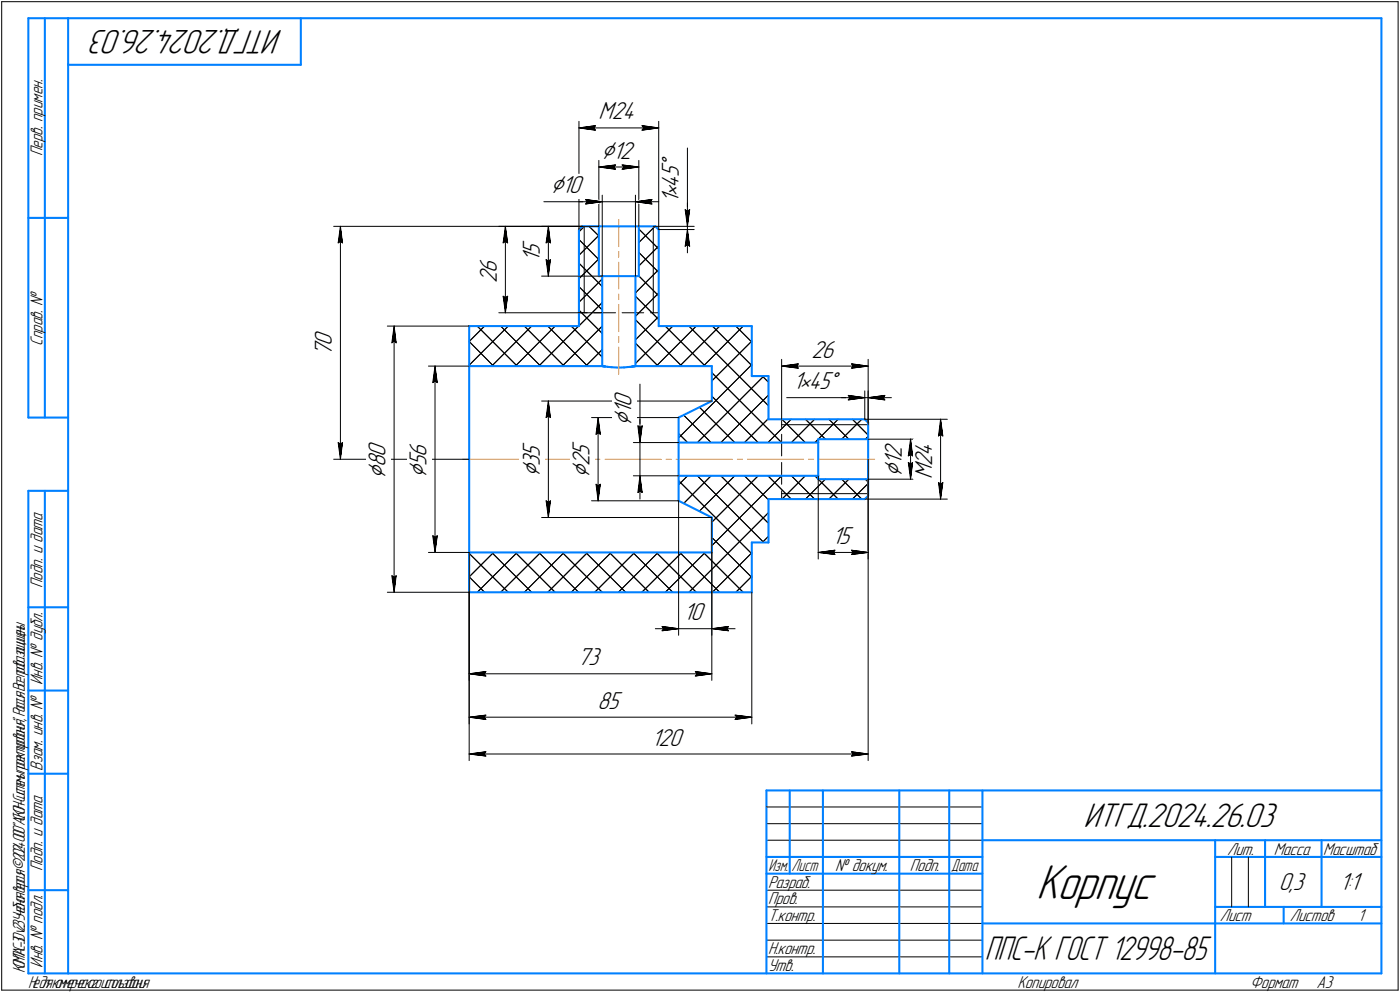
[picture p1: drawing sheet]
<svg xmlns="http://www.w3.org/2000/svg" width="421mm" height="298mm" viewBox="0 0 421 298" stroke-linecap="round" stroke-linejoin="round" font-family="sans-serif">
<defs><g id="words">
<text font-size="15.6" x="311.6" y="270.1">Корпус</text>
<g font-size="10.9">
<text x="85.1" y="9" transform="rotate(-180 85.1 9)">ИТГД.2024.26.03</text>
<text x="325.9" y="248.5">ИТГД.2024.26.03</text>
</g>
<text font-size="10.7" x="296.2" y="288.5">ППС-К ГОСТ 12998-85</text>
<g font-size="8.5">
<text x="180.8" y="47.6">⌀12</text>
<text x="204.2" y="50.4" transform="rotate(-90 204.2 50.4)">°</text>
<text x="165.6" y="58.1">⌀10</text>
<text x="189.9" y="128" transform="rotate(-90 189.9 128)">⌀</text>
<text x="116" y="143.8" transform="rotate(-90 116 143.8)">⌀</text>
<text x="128.3" y="143.6" transform="rotate(-90 128.3 143.6)">⌀</text>
<text x="162.3" y="143.4" transform="rotate(-90 162.3 143.4)">⌀</text>
<text x="177.4" y="143.6" transform="rotate(-90 177.4 143.6)">⌀</text>
<text x="271.3" y="143.3" transform="rotate(-90 271.3 143.3)">⌀</text>
</g>
<g font-size="7.8">
<text x="180" y="35.9">M24</text>
<text x="204.2" y="53.2" transform="rotate(-90 204.2 53.2)">5</text>
<text x="204.2" y="58.9" transform="rotate(-90 204.2 58.9)">•</text>
<text x="204.2" y="56.4" transform="rotate(-90 204.2 56.4)">4</text>
<text x="204.2" y="61" transform="rotate(-90 204.2 61)">1</text>
<text x="162.4" y="76.7" transform="rotate(-90 162.4 76.7)">5</text>
<text x="149.5" y="81.9" transform="rotate(-90 149.5 81.9)">6</text>
<text x="162.4" y="78.8" transform="rotate(-90 162.4 78.8)">1</text>
<text x="149.5" y="85.1" transform="rotate(-90 149.5 85.1)">2</text>
<text x="99.8" y="107.1" transform="rotate(-90 99.8 107.1)">7</text>
<text x="99.8" y="103.9" transform="rotate(-90 99.8 103.9)">0</text>
<text x="244" y="107.5">26</text>
<text x="238.6" y="116.9">1•45°</text>
<text x="189.9" y="124.5" transform="rotate(-90 189.9 124.5)">1</text>
<text x="189.9" y="122.4" transform="rotate(-90 189.9 122.4)">0</text>
<text x="116" y="137.2" transform="rotate(-90 116 137.2)">0</text>
<text x="128.3" y="137.4" transform="rotate(-90 128.3 137.4)">6</text>
<text x="162.3" y="137.2" transform="rotate(-90 162.3 137.2)">5</text>
<text x="177.4" y="137" transform="rotate(-90 177.4 137)">5</text>
<text x="271.3" y="137.7" transform="rotate(-90 271.3 137.7)">2</text>
<text x="280.4" y="136.9" transform="rotate(-90 280.4 136.9)">4</text>
<text x="116" y="140.4" transform="rotate(-90 116 140.4)">8</text>
<text x="128.3" y="140.2" transform="rotate(-90 128.3 140.2)">5</text>
<text x="162.3" y="140" transform="rotate(-90 162.3 140)">3</text>
<text x="177.4" y="140.2" transform="rotate(-90 177.4 140.2)">2</text>
<text x="271.3" y="139.8" transform="rotate(-90 271.3 139.8)">1</text>
<text x="280.4" y="140.1" transform="rotate(-90 280.4 140.1)">2</text>
<text x="280.4" y="144.1" transform="rotate(-90 280.4 144.1)">M</text>
<text x="250.3" y="163.5">15</text>
<text x="205.6" y="186.4">10</text>
<text x="173.7" y="199.9">73</text>
<text x="179.7" y="213">85</text>
<text x="196" y="224">120</text>
<text x="384.6" y="267.5">0,3</text>
<text x="402.9" y="267.5">1:1</text>
</g>
<g font-size="5.5">
<text x="12.8" y="46.9" transform="rotate(-90 12.8 46.9)">Перв. примен.</text>
<text x="12.8" y="103.8" transform="rotate(-90 12.8 103.8)">Справ. №</text>
<text x="12.8" y="176.7" transform="rotate(-90 12.8 176.7)">Подп. и дата</text>
<text x="12.8" y="205.8" transform="rotate(-90 12.8 205.8)">Инв. № дубл.</text>
<text x="12.8" y="231.6" transform="rotate(-90 12.8 231.6)">Взам. инв. №</text>
<text x="369.1" y="256.8">Лит.</text>
<text x="383.1" y="256.8">Масса</text>
<text x="12.8" y="261.7" transform="rotate(-90 12.8 261.7)">Подп. и дата</text>
<text x="251.2" y="261.8">№ докум.</text>
<text x="273.6" y="261.8">Подп.</text>
<text x="231" y="266.8">Разраб.</text>
<text x="231" y="271.8">Пров.</text>
<text x="231" y="276.8">Т.контр.</text>
<text x="366.9" y="276.8">Лист</text>
<text x="387.9" y="276.8">Листов</text>
<text x="408.4" y="276.8">1</text>
<text x="231" y="286.8">Н.контр.</text>
<text x="12.8" y="290.8" transform="rotate(-90 12.8 290.8)">Инв. № подл.</text>
<text x="231" y="291.8">Утв.</text>
<text x="306" y="296.8">Копировал</text>
<text x="376" y="296.8">Формат</text>
<text x="396" y="296.8">A3</text>
</g>
<g font-size="5.4">
<text x="398" y="256.8">Масштаб</text>
<text x="231.1" y="261.8">Изм.</text>
<text x="238.1" y="261.8">Лист</text>
<text x="286.1" y="261.8">Дата</text>
<text x="7.5" y="292.5" transform="rotate(-90 7.5 292.5)">КОМПАС-3Dv23Учебнаяверсия©2024ООО&quot;АСКОН-Системыпроектирования&quot;,Россия.Всеправазащищены.</text>
<text x="8.5" y="296.7">Недлякоммерческогоиспользования</text>
</g>
</g></defs>
<g fill="none" stroke="#000" stroke-width=".3">
<path d="M.5 .5v297zM.5 .5h420zM420.5 .5v297zM174.1 36.5v32.5zM174.1 38.4l5-.6zM174.1 38.4l5 .7zM174.1 38.4h24zM178.6 38.4l.5 .7zM179.1 37.8l-.5 .6zM193.1 39.1l5-.7zM193.1 37.8l.5 .6zM193.1 37.8l5 .6z"/>
<path d="M193.6 38.4l-.5 .7zM198.1 36.5v32.5zM176.1 59.9l5 .7zM176.1 59.9l.5 .7zM180.1 48.2v19.8zM180.1 50.2l5-.6zM180.1 50.2l5 .7zM180.1 50.2h12zM181.1 58.6v24.4zM184.6 50.2l.5 .7zM185.1 49.6l-.5 .6zM187.1 50.9l5-.7z"/>
<path d="M187.1 49.6l.5 .6zM187.1 49.6l5 .6zM187.6 50.2l-.5 .7zM191.1 58.6v24.4zM192.1 48.2v19.8zM196.1 59.9l-.5 .7zM206.8 44.5v18.5zM100.4 68h74.7zM101.7 73l.7-.5zM102.4 68l.6 5zM102.4 72.5l.6 .5zM102.4 68l-.7 5z"/>
<path d="M102.4 68v70zM150 68h25.1zM151.3 73l.7-.5zM152 68l.7 5zM152 72.5l.7 .5zM152 68l-.7 5zM152 68v26zM162.9 68h17.2zM163.6 60.6h17.5zM164.3 78l.6 5zM164.3 78l.6 .5zM164.3 73l.6-.5z"/>
<path d="M164.9 78.5l.7-.5zM164.9 68l.7 5zM164.9 72.5l.7 .5zM164.9 68l-.6 5zM164.9 68v15zM165.6 78l-.7 5zM174.1 76.7l6-6zM174.1 69.7l1.7-1.7zM174.1 72l6 6zM174.1 79.1l7 7zM174.1 60.6h7zM175.7 68v26z"/>
<path d="M176.1 61.3l5-.7zM176.6 60.6l-.5 .7zM177.2 68l2.9 2.9zM181.1 60.6h10zM191.1 60.6l5 .7zM191.1 60.6l5-.7zM191.1 60.6h7zM192.1 79.9l6-6zM192.1 72.9l4.9-4.9zM192.1 68.8l6 6zM192.1 75.9l6 5.9zM195.6 60.6l.5 .7z"/>
<path d="M196.5 68v26zM196.5 68h12.3zM198.1 69h10.7zM206.1 63l.7 .5zM206.1 63l.7 5zM206.1 74l.7-.5zM206.8 63v5zM206.8 63.5l.6-.5zM206.8 61v7zM206.8 69l-.7 5zM206.8 73.5l.6 .5zM206.8 69l.6 5z"/>
<path d="M206.8 69v7zM206.8 68v1zM207.4 63l-.6 5zM116.5 98h24.6zM118.5 98l.7 5zM118.5 98l-.6 5zM118.5 98v80zM143.5 98l12.1 12zM150 94h31.1zM150.6 98l12 12zM151.3 89l.7 5zM151.3 89l.7 .5z"/>
<path d="M152 89.5l.7-.5zM152.7 89l-.7 5zM157.7 98l12 12zM162.9 83h18.2zM164.8 98l11.9 12zM167 98l-12 12zM171.8 98l9.3 9.3zM174 98l-11.9 12zM174.1 97.9l7-7zM174.1 90.8l7-7zM174.1 83.8l6-6zM174.1 86.1l7 7z"/>
<path d="M174.1 93.2l7 7zM174.1 94h2.5zM178.6 94h2.5zM181.1 94h4zM187.1 94h4zM191.1 95.1l7-7zM191.1 88l7-7zM191.1 89l7 7zM191.1 96.1l14 13.9zM191.1 94h2.5zM192.1 82.9l6 6zM195.6 94h2.5z"/>
<path d="M200.1 98l12 12zM207.2 98l23.9 23.9zM214.3 98l11.8 11.8zM221.3 98l4.8 4.8zM223.5 98l-11.9 12zM117.9 103l.6-.5zM118.5 102.5l.7 .5zM128.9 110h12.2zM130.2 115l.6-.5zM130.8 110l.7 5zM130.8 114.5l.7 .5zM130.8 110l-.6 5z"/>
<path d="M130.8 110v56zM141.1 109.7l11.8-11.7zM141.1 102.6l4.6-4.6zM141.1 102.6l7.3 7.4zM141.1 109.7l.3 .3zM147.9 110l12-12zM169.1 110l12-12zM176.2 110l4.9-5zM191.1 109.2l11.3-11.2zM191.1 102.1l7-7zM191.1 103.1l6.9 6.9zM192.5 115.4v17.6z"/>
<path d="M197.4 110l12-12zM204.4 110l12.1-12zM214.1 114.5l12-12zM214.1 112l21 21zM214.1 119l13.9 14zM229.3 113l1.8 1.9zM229.7 113l-20 20zM235.1 108v18zM235.1 110l5-.7zM235.1 110l5 .6zM235.1 110h26zM236.6 119.5h18.5z"/>
<path d="M239.6 110l.5 .6zM240.1 109.3l-.5 .7zM253.1 119.5h7zM255.1 119.5h5zM255.1 118.8l5 .7zM255.1 118.8l.5 .7zM255.6 119.5l-.5 .7zM256.1 110.6l5-.6zM256.1 109.3l.5 .7zM256.1 109.3l5 .7zM256.6 110l-.5 .6zM260.1 117.5v8.5z"/>
<path d="M260.1 119.5h1zM261.1 117.5v9.5zM261.1 108v19.6zM261.1 119.5l5 .7zM261.1 119.5l5-.7zM261.1 119.5h7zM265.6 119.5l.5 .7zM266.1 118.8l-.5 .7zM100.4 138h40.7zM101.7 133l.7 5zM101.7 133l.7 .5zM102.4 133.5l.6-.5z"/>
<path d="M103 133l-.6 5zM162.9 120.5h51.2zM164.3 125.5l.6-.5zM164.9 120.5l.7 5zM164.9 125l.7 .5zM164.9 120.5l-.6 5zM164.9 120.5v35zM177.9 125.5h26.2zM179.3 130.5l.6-.5zM179.9 125.5l.7 5zM179.9 130l.7 .5zM179.9 125.5l-.6 5z"/>
<path d="M179.9 125.5v25zM190.5 133h13.6zM191.9 128l.6 .5zM191.9 128l.6 5zM192.5 128.5l.7-.5zM192.5 126v7zM192.5 133v10zM193.2 128l-.7 5zM204.1 131.6l22-22zM204.1 130.3l2.7 2.7zM205.6 124.7l8.3 8.3zM210.4 122.4l10.6 10.6z"/>
<path d="M216.8 133l14.3-14.3zM223.9 133l7.2-7.2zM231 133l7-7zM235.1 126v2.5zM235.1 130.5v2.5zM235.1 127.6h26zM235.1 139v4zM235.1 133v4zM235.2 126l7 7zM238 133l7-7zM242.3 126l5.9 6zM245.1 133l7-7z"/>
<path d="M249.3 126l6 6zM253.2 132l6-6zM255.1 120.2l5-.7zM256.4 126l4.7 4.7zM260.1 126h24.8zM260.3 132l.8-.9zM261.1 132h14.7zM261.1 138v90.5zM273.2 137l.7-.5zM273.2 139l.7 5zM273.2 139l.7 .5zM273.9 132l.6 5z"/>
<path d="M273.9 136.5l.6 .5zM273.9 132l-.7 5zM273.9 139.5l.6-.5zM273.9 132v12zM274.5 139l-.6 5zM282.3 131l.6-.5zM282.9 126l.7 5zM282.9 130.5l.7 .5zM282.9 126l-.6 5zM282.9 126v24zM162.9 155.5h51.2zM164.3 150.5l.6 5z"/>
<path d="M164.3 150.5l.6 .5zM164.9 151l.7-.5zM165.6 150.5l-.7 5zM177.9 150.5h26.2zM179.3 145.5l.6 5zM179.3 145.5l.6 .5zM179.9 146l.7-.5zM180.6 145.5l-.7 5zM190.5 143h13.6zM191.9 148l.6-.5zM192.5 143l-.6 5zM192.5 147.5l.7 .5z"/>
<path d="M192.5 143l.7 5zM192.5 143v7zM204.1 145.7l2.7-2.7zM204.1 144.4l22 22zM204.1 150.5v40.4zM209.7 143l20 20zM210.4 153.6l10.6-10.6zM213.9 143l-8.3 8.3zM214.1 156.9l13.9-13.9zM214.1 155.5v35.4zM216.8 143l14.3 14.3zM223.9 143l7.2 7.2z"/>
<path d="M231 143l7 7zM235.1 143v2.5zM235.1 147.5v2.5zM235.1 148.3h26zM235.2 150l7-7zM238 143l7 7zM242.3 150l5.9-6zM245.1 143l7 7zM246.1 143v25zM249.3 150l6-6zM253.2 144l6 6zM256.4 150l4.7-4.7z"/>
<path d="M260.1 150h24.8zM260.3 144l.8 .8zM261.1 144h14.7zM261.1 144v24zM282.3 145l.6 5zM282.3 145l.6 .5zM282.9 145.5l.7-.5zM283.6 145l-.7 5zM116.5 178h24.6zM117.9 173l.6 5zM117.9 173l.6 .5zM118.5 173.5l.7-.5z"/>
<path d="M119.2 173l-.7 5zM128.9 166h12.2zM130.2 161l.6 5zM130.2 161l.6 .5zM130.8 161.5l.7-.5zM131.5 161l-.7 5zM141.1 173.3l7.3-7.3zM141.1 166.3l.3-.3zM141.1 166.3l11.8 11.7zM141.1 173.3l4.6 4.7zM141.1 178v39.5zM141.1 166v38.4z"/>
<path d="M141.1 178v50.5zM143.5 178l12.1-12zM147.9 166l12 12zM150.6 178l12-12zM155 166l12 12zM157.7 178l12-12zM162.1 166l11.9 12zM164.8 178l11.9-12zM169.1 166l12 12zM171.8 178l12-12zM176.2 166l12 12zM178.9 178l12-12z"/>
<path d="M183.3 166l11.9 12zM186 178l12-12zM190.3 166l12.1 12zM193 178l12.1-12zM197.4 166l12 12zM200.1 178l12-12zM204.4 166l12.1 12zM207.2 178l23.9-24zM211.6 166l11.9 12zM214.1 164l21-21zM214.1 161.5l12 12zM214.1 166v38.4z"/>
<path d="M214.3 178l11.8-11.9zM221.3 178l4.8-4.8zM226.1 178v39.5zM229.3 163l1.8-1.9zM246.1 166l5-.7zM246.1 166l5 .6zM246.1 166h15zM250.6 166l.5 .6zM251.1 165.3l-.5 .7zM256.1 166.6l5-.6zM256.1 165.3l.5 .7zM256.1 165.3l5 .7z"/>
<path d="M256.6 166l-.5 .6zM197.1 188.9h7zM199.1 188.2l5 .7zM199.1 188.2l.5 .7zM199.1 189.5l5-.6zM199.6 188.9l-.5 .6zM204.1 188.9h10zM214.1 188.9l5 .6zM214.1 188.9l5-.7zM214.1 188.9h7zM218.6 188.9l.5 .6zM219.1 188.2l-.5 .7z"/>
<path d="M141.1 215.5l5-.6zM141.1 215.5l5 .7zM141.1 215.5h85zM141.1 202.5l5-.7zM141.1 202.5l5 .6zM141.1 202.5h73zM145.6 215.5l.5 .7zM145.6 202.5l.5 .6zM146.1 214.9l-.5 .6zM146.1 201.8l-.5 .7zM209.1 203.1l5-.6zM209.1 201.8l.5 .7z"/>
<path d="M209.1 201.8l5 .7zM209.6 202.5l-.5 .6zM221.1 216.2l5-.7zM221.1 214.9l.5 .6zM221.1 214.9l5 .6zM221.6 215.5l-.5 .7zM141.1 226.6l5-.7zM141.1 226.6l5 .6zM141.1 226.6h120zM145.6 226.6l.5 .6zM146.1 225.9l-.5 .7zM256.1 227.2l5-.6z"/>
<path d="M256.1 225.9l.5 .7zM256.1 225.9l5 .7zM256.6 226.6l-.5 .6zM230.5 247.5h65zM230.5 252.5h65zM230.5 242.5h65zM370.4 257.5v15zM375.5 257.5v15zM230.5 267.5h65zM230.5 272.5h65zM230.5 277.5h65zM.5 297.5h420z"/>
<path d="M230.5 282.5h65zM230.5 287.5h65z"/>
</g>
<g fill="none" stroke="#0080ff" stroke-width=".62">
<path d="M8.5 5.5v120zM8.5 5.5h12zM13.5 5.5v120zM20.5 5.5v287zM20.5 5.5h395zM20.5 19.5h70zM90.5 5.5v14zM415.5 5.5v287zM8.5 65.5h12zM174.1 69v29zM174.1 69l1-1zM175.1 68h5z"/>
<path d="M180.1 68h12zM180.1 68v15zM192.1 68h5zM192.1 68v15zM197.1 68l1 1zM198.1 69v29zM141.1 98h33zM141.1 98v12zM180.1 83h1zM181.1 83h10zM181.1 83v27zM191.1 83v27z"/>
<path d="M191.1 83h1zM198.1 98h28zM226.1 98v15zM141.1 110v56zM141.1 110h40zM181.2 110h.1M181.3 110h.1M181.4 110h.1M181.4 110.1h.1M181.5 110.1h.1M181.6 110.1h.1M181.7 110.1h.1"/>
<path d="M181.8 110.1h.1M181.9 110.1h.1M182 110.1h.1M182 110.1l.8 .1zM182.8 110.2l1.2 .1zM184 110.3l2 .2zM186 110.5l1.7-.1zM187.7 110.4l1.1-.1zM188.8 110.3l.8-.1zM189.6 110.2h.4zM190 110.2l.2-.1zM190.2 110.1h.1"/>
<path d="M190.3 110.1h.1M190.3 110.1h.1zM190.6 110.1h.1M190.7 110.1h.1M190.8 110.1h.1M190.9 110h.1M190.8 110h.1M191 110h.1M191.1 110h.1M191.1 110h23zM214.1 110v10.5zM226.1 113h5z"/>
<path d="M231.1 113v13zM8.5 125.5h12zM204.1 133v10zM204.1 125.5l10-5zM204.1 125.5v7.5zM204.1 133h42zM231.1 126h29zM246.1 133v10zM246.1 132v1zM246.1 132h15zM260.1 126l1 1zM261.1 132v12z"/>
<path d="M261.1 127v5zM8.5 147.5v145zM8.5 147.5h12zM13.5 147.5v145zM204.1 150.5l10 5zM204.1 143h42zM204.1 143v7.5zM214.1 155.5v10.5zM231.1 150h29zM231.1 150v13zM246.1 144h15zM246.1 143v1z"/>
<path d="M260.1 150l1-1zM261.1 144v5zM141.1 166v12zM141.1 178h85zM141.1 166h73zM226.1 163v15zM226.1 163h5zM8.5 182.5h12zM8.5 207.5h12zM8.5 232.5h12zM230.5 237.5h185zM230.5 237.5v55z"/>
<path d="M237.5 237.5v25zM247.5 237.5v55zM270.5 237.5v55zM285.5 237.5v55zM295.5 237.5v55zM230.5 257.5h65zM295.5 252.5h120zM365.5 252.5v40zM365.5 257.5h15zM380.5 252.5v20zM380.5 257.5h35zM397.5 252.5v20z"/>
<path d="M8.5 267.5h12zM230.5 262.5h65zM295.5 277.5h70zM365.5 277.5h50zM365.5 272.5h50zM386.1 272.5v5zM8.5 292.5h12zM20.5 292.5h395z"/>
</g>
<g fill="none" stroke="#ff8000" stroke-width=".3">
<path d="M186.1 78.8v8.1zM186.1 75.6v1.7zM186.1 66v8.1zM186.1 91.6v8.1zM186.1 88.4v1.6zM186.1 104.3v8.1zM186.1 101.1v1.7zM139.1 138h16.9zM157.5 138h1.6zM160.5 138h16.9zM178.9 138h1.6zM182 138h16.9z"/>
<path d="M200.3 138h1.6zM203.4 138h16.8zM221.8 138h1.5zM224.8 138h16.9zM243.2 138h1.5zM246.3 138h16.8z"/>
</g>
<g fill="#fff" stroke="#fff" stroke-width=".3">
<path d="M110.2 132.2h7.3zM110.2 132.2h7.3zM110.2 132.3h7.3zM110.2 132.4h7.3zM110.2 132.4h7.3zM110.2 132.5h7.3zM110.2 132.5h7.3zM110.2 132.6h7.3zM110.2 132.6h7.3zM110.2 132.7h7.3zM110.2 132.8h7.3zM110.2 132.8h7.3zM110.2 132.9h7.3zM110.2 132.9h7.3zM110.2 133h7.3zM110.2 133h7.3zM110.2 133.1h7.3zM110.2 133.2h7.3zM110.2 133.2h7.3zM110.2 133.3h7.3zM110.2 133.3h7.3zM110.2 133.4h7.3zM110.2 133.4h7.3zM110.2 133.5h7.3zM110.2 133.5h7.3zM110.2 133.6h7.3zM110.2 133.7h7.3zM110.2 133.7h7.3zM110.2 133.8h7.3zM110.2 133.8h7.3zM110.2 133.9h7.3zM110.2 133.9h7.3zM110.2 134h7.3zM110.2 134.1h7.3zM110.2 134.1h7.3zM110.2 134.2h7.3zM110.2 134.2h7.3zM110.2 134.3h7.3zM110.2 134.3h7.3zM110.2 134.4h7.3zM110.2 134.5h7.3zM110.2 134.5h7.3zM110.2 134.6h7.3zM110.2 134.6h7.3zM110.2 134.7h7.3zM110.2 134.7h7.3zM110.2 134.8h7.3zM110.2 134.8h7.3zM110.2 134.9h7.3zM110.2 135h7.3zM110.2 135h7.3zM110.2 135.1h7.3zM110.2 135.1h7.3zM110.2 135.2h7.3zM110.2 135.2h7.3zM110.2 135.3h7.3zM110.2 135.4h7.3zM110.2 135.4h7.3zM110.2 135.5h7.3zM110.2 135.5h7.3zM110.2 135.6h7.3zM110.2 135.6h7.3zM110.2 135.7h7.3zM110.2 135.7h7.3zM110.2 135.8h7.3zM110.2 135.9h7.3zM110.2 135.9h7.3zM110.2 136h7.3zM110.2 136h7.3zM110.2 136.1h7.3zM110.2 136.1h7.3zM110.2 136.2h7.3zM110.2 136.3h7.3zM110.2 136.3h7.3zM110.2 136.4h7.3zM110.2 136.4h7.3zM110.2 136.5h7.3zM110.2 136.5h7.3zM110.2 136.6h7.3zM110.2 136.7h7.3zM110.2 136.7h7.3zM110.2 136.8h7.3zM110.2 136.8h7.3zM110.2 136.9h7.3zM110.2 136.9h7.3zM110.2 137h7.3zM110.2 137h7.3zM110.2 137.1h7.3zM110.2 137.2h7.3zM110.2 137.2h7.3zM110.2 137.3h7.3zM110.2 137.3h7.3zM110.2 137.4h7.3zM110.2 137.4h7.3zM110.2 137.5h7.3zM110.2 137.6h7.3zM110.2 137.6h7.3zM110.2 137.7h7.3zM110.2 137.7h7.3zM110.2 137.8h7.3zM110.2 137.8h7.3zM110.2 137.9h7.3zM110.2 138h7.3zM110.2 138h7.3zM110.2 138.1h7.3zM110.2 138.1h7.3zM110.2 138.2h7.3zM110.2 138.2h7.3zM110.2 138.3h7.3zM110.2 138.3h7.3zM110.2 138.4h7.3zM110.2 138.5h7.3zM110.2 138.5h7.3zM110.2 138.6h7.3zM110.2 138.6h7.3zM110.2 138.7h7.3zM110.2 138.7h7.3zM110.2 138.8h7.3zM110.2 138.9h7.3zM110.2 138.9h7.3zM110.2 139h7.3zM110.2 139h7.3zM110.2 139.1h7.3zM110.2 139.1h7.3zM110.2 139.2h7.3zM110.2 139.2h7.3zM110.2 139.3h7.3zM110.2 139.4h7.3zM110.2 139.4h7.3zM110.2 139.5h7.3zM110.2 139.5h7.3zM110.2 139.6h7.3zM110.2 139.6h7.3zM110.2 139.7h7.3zM110.2 139.8h7.3zM110.2 139.8h7.3zM110.2 139.9h7.3zM110.2 139.9h7.3zM110.2 140h7.3zM110.2 140h7.3zM110.2 140.1h7.3zM110.2 140.2h7.3zM110.2 140.2h7.3zM110.2 140.3h7.3zM110.2 140.3h7.3zM110.2 140.4h7.3zM110.2 140.4h7.3zM110.2 140.5h7.3zM110.2 140.5h7.3zM110.2 140.6h7.3zM110.2 140.7h7.3zM110.2 140.7h7.3zM110.2 140.8h7.3zM110.2 140.8h7.3zM110.2 140.9h7.3zM110.2 140.9h7.3zM110.2 141h7.3zM110.2 141.1h7.3zM110.2 141.1h7.3zM110.2 141.2h7.3zM110.2 141.2h7.3zM110.2 141.3h7.3zM110.2 141.3h7.3zM110.2 141.4h7.3zM110.2 141.4h7.3zM110.2 141.5h7.3zM110.2 141.6h7.3zM110.2 141.6h7.3zM110.2 141.7h7.3zM110.2 141.7h7.3zM110.2 141.8h7.3zM110.2 141.8h7.3zM110.2 141.9h7.3zM110.2 142h7.3zM110.2 142h7.3zM110.2 142.1h7.3zM110.2 142.1h7.3zM110.2 142.2h7.3zM110.2 142.2h7.3zM110.2 142.3h7.3zM110.2 142.4h7.3zM110.2 142.4h7.3zM110.2 142.5h7.3zM110.2 142.5h7.3zM110.2 142.6h7.3zM110.2 142.6h7.3zM110.2 142.7h7.3zM110.2 142.7h7.3zM110.2 142.8h7.3zM110.2 142.9h7.3zM110.2 142.9h7.3zM110.2 143h7.3zM110.2 143h7.3zM110.2 143.1h7.3zM110.2 143.1h7.3zM110.2 143.2h7.3zM110.2 143.3h7.3zM110.2 143.3h7.3zM110.2 143.4h7.3zM110.2 143.4h7.3zM110.2 143.5h7.3zM110.2 143.5h7.3zM110.2 143.6h7.3zM110.2 143.7h7.3zM110.2 143.7h7.3zM110.2 143.8h7.3z"/>
<path d="M118.5 98.2h.1zM118.5 98.2h.1zM118.4 98.3h.3zM118.4 98.3h.3zM118.4 98.4h.3zM118.4 98.4h.4zM118.4 98.5h.4zM118.3 98.6h.5zM118.3 98.6h.5zM118.3 98.7h.5zM118.3 98.7h.6zM118.3 98.8h.6zM118.2 98.8h.7zM118.2 98.9h.7zM118.2 98.9h.7zM118.1 99h.9zM118.1 99.1h.9zM118.1 99.1h.9zM118.1 99.2h.9zM118.1 99.2h.9zM118 99.3h1.1zM118 99.3h1.1zM118 99.4h1.2zM118 99.5h1.2zM118 99.5h1.2zM117.9 99.6h1.3zM117.9 99.6h1.3zM117.9 99.7h1.4zM117.9 99.7h1.4zM117.8 99.8h1.5zM117.8 99.9h1.5zM117.8 99.9h1.5zM117.8 100h1.5zM117.8 100h1.5zM117.8 100.1h1.5zM117.8 100.1h1.5zM117.8 100.2h1.5zM117.7 100.2h1.6zM117.7 100.3h1.7zM117.7 100.4h1.7zM117.7 100.4h1.7zM117.7 100.5h1.7zM117.7 100.5h1.7zM117.7 100.6h1.7zM117.7 100.6h1.7zM117.7 100.7h1.7zM117.7 100.8h1.7zM117.7 100.8h1.7zM117.7 100.9h1.7zM117.7 100.9h1.7zM117.7 101h1.7zM117.6 101h1.8zM117.6 101.1h1.8zM117.6 101.1h1.8zM117.6 101.2h1.9zM117.6 101.3h1.9zM117.6 101.3h1.9zM117.6 101.4h1.9zM117.6 101.4h1.9zM117.6 101.5h1.9zM117.6 101.5h1.9zM117.6 101.6h1.9zM117.6 101.7h1.9zM117.6 101.7h1.9zM117.6 101.8h1.9zM117.6 101.8h1.9zM117.5 101.9h2zM117.5 101.9h2zM117.5 102h2zM117.5 102.1h2zM117.5 102.1h2.1zM117.5 102.2h2.1zM117.5 102.2h2.1zM117.5 102.3h2.1zM117.5 102.3h2.1zM117.5 102.4h2.1zM117.5 102.4h2.1zM117.5 102.5h2.1zM117.5 102.6h2.2zM117.5 102.6h2.2zM117.4 102.7h2.3zM117.4 102.7h2.3zM117.4 102.8h2.3zM117.4 102.8h2.3zM117.4 102.9h2.3zM117.4 103h2.3zM117.4 103h2.3zM117.3 103.1h2.4zM117.3 103.1h2.4zM117.3 103.2h2.4zM117.3 103.2h2.4zM117.3 103.3h2.4zM117.3 103.3h2.4zM117.3 103.4h2.4z"/>
<path d="M117.3 172.5h2.4zM117.3 172.6h2.4zM117.3 172.6h2.4zM117.3 172.7h2.4zM117.3 172.7h2.4zM117.3 172.8h2.4zM117.3 172.8h2.4zM117.3 172.9h2.4zM117.4 172.9h2.3zM117.4 173h2.3zM117.4 173.1h2.3zM117.4 173.1h2.3zM117.4 173.2h2.3zM117.4 173.2h2.3zM117.4 173.3h2.3zM117.5 173.3h2.2zM117.5 173.4h2.2zM117.5 173.5h2.1zM117.5 173.5h2.1zM117.5 173.6h2.1zM117.5 173.6h2.1zM117.5 173.7h2.1zM117.5 173.7h2.1zM117.5 173.8h2.1zM117.5 173.8h2.1zM117.5 173.9h2zM117.5 174h2zM117.5 174h2zM117.5 174.1h2zM117.5 174.1h2zM117.6 174.2h1.9zM117.6 174.2h1.9zM117.6 174.3h1.9zM117.6 174.4h1.9zM117.6 174.4h1.9zM117.6 174.5h1.9zM117.6 174.5h1.9zM117.6 174.6h1.9zM117.6 174.6h1.9zM117.6 174.7h1.9zM117.6 174.8h1.9zM117.6 174.8h1.9zM117.6 174.9h1.8zM117.6 174.9h1.8zM117.6 175h1.8zM117.7 175h1.7zM117.7 175.1h1.7zM117.7 175.1h1.7zM117.7 175.2h1.7zM117.7 175.3h1.7zM117.7 175.3h1.7zM117.7 175.4h1.7zM117.7 175.4h1.7zM117.7 175.5h1.7zM117.7 175.5h1.7zM117.7 175.6h1.7zM117.7 175.7h1.7zM117.7 175.7h1.7zM117.7 175.8h1.6zM117.8 175.8h1.5zM117.8 175.9h1.5zM117.8 175.9h1.5zM117.8 176h1.5zM117.8 176.1h1.5zM117.8 176.1h1.5zM117.8 176.2h1.5zM117.8 176.2h1.5zM117.9 176.3h1.4zM117.9 176.3h1.4zM117.9 176.4h1.3zM117.9 176.4h1.3zM118 176.5h1.2zM118 176.6h1.2zM118 176.6h1.2zM118 176.7h1.1zM118 176.7h1.1zM118.1 176.8h.9zM118.1 176.8h.9zM118.1 176.9h.9zM118.1 177h.9zM118.1 177h.9zM118.2 177.1h.7zM118.2 177.1h.7zM118.3 177.2h.6zM118.3 177.2h.6zM118.3 177.3h.6zM118.3 177.3h.5zM118.3 177.4h.5zM118.4 177.5h.4zM118.4 177.5h.4zM118.4 177.6h.3zM118.4 177.6h.3zM118.4 177.7h.3zM118.5 177.7h.1zM118.5 177.8h.1z"/>
<path d="M179.7 207.4h7.8zM179.7 207.4h7.8zM179.7 207.5h7.8zM179.7 207.5h7.8zM179.7 207.6h7.8zM179.7 207.7h7.8zM179.7 207.7h7.8zM179.7 207.8h7.8zM179.7 207.8h7.8zM179.7 207.9h7.8zM179.7 207.9h7.8zM179.7 208h7.8zM179.7 208.1h7.8zM179.7 208.1h7.8zM179.7 208.2h7.8zM179.7 208.2h7.8zM179.7 208.3h7.8zM179.7 208.3h7.8zM179.7 208.4h7.8zM179.7 208.4h7.8zM179.7 208.5h7.8zM179.7 208.6h7.8zM179.7 208.6h7.8zM179.7 208.7h7.8zM179.7 208.7h7.8zM179.7 208.8h7.8zM179.7 208.8h7.8zM179.7 208.9h7.8zM179.7 209h7.8zM179.7 209h7.8zM179.7 209.1h7.8zM179.7 209.1h7.8zM179.7 209.2h7.8zM179.7 209.2h7.8zM179.7 209.3h7.8zM179.7 209.4h7.8zM179.7 209.4h7.8zM179.7 209.5h7.8zM179.7 209.5h7.8zM179.7 209.6h7.8zM179.7 209.6h7.8zM179.7 209.7h7.8zM179.7 209.7h7.8zM179.7 209.8h7.8zM179.7 209.9h7.8zM179.7 209.9h7.8zM179.7 210h7.8zM179.7 210h7.8zM179.7 210.1h7.8zM179.7 210.1h7.8zM179.7 210.2h7.8zM179.7 210.3h7.8zM179.7 210.3h7.8zM179.7 210.4h7.8zM179.7 210.4h7.8zM179.7 210.5h7.8zM179.7 210.5h7.8zM179.7 210.6h7.8zM179.7 210.7h7.8zM179.7 210.7h7.8zM179.7 210.8h7.8zM179.7 210.8h7.8zM179.7 210.9h7.8zM179.7 210.9h7.8zM179.7 211h7.8zM179.7 211h7.8zM179.7 211.1h7.8zM179.7 211.2h7.8zM179.7 211.2h7.8zM179.7 211.3h7.8zM179.7 211.3h7.8zM179.7 211.4h7.8zM179.7 211.4h7.8zM179.7 211.5h7.8zM179.7 211.6h7.8zM179.7 211.6h7.8zM179.7 211.7h7.8zM179.7 211.7h7.8zM179.7 211.8h7.8zM179.7 211.8h7.8zM179.7 211.9h7.8zM179.7 211.9h7.8zM179.7 212h7.8zM179.7 212.1h7.8zM179.7 212.1h7.8zM179.7 212.2h7.8zM179.7 212.2h7.8zM179.7 212.3h7.8zM179.7 212.3h7.8zM179.7 212.4h7.8zM179.7 212.5h7.8zM179.7 212.5h7.8zM179.7 212.6h7.8zM179.7 212.6h7.8zM179.7 212.7h7.8zM179.7 212.7h7.8zM179.7 212.8h7.8zM179.7 212.9h7.8zM179.7 212.9h7.8zM179.7 213h7.8zM179.7 213h7.8zM179.7 213.1h7.8zM179.7 213.1h7.8zM179.7 213.2h7.8zM179.7 213.2h7.8zM179.7 213.3h7.8zM179.7 213.4h7.8zM179.7 213.4h7.8zM179.7 213.5h7.8zM179.7 213.5h7.8zM179.7 213.6h7.8zM179.7 213.6h7.8zM179.7 213.7h7.8zM179.7 213.8h7.8zM179.7 213.8h7.8zM179.7 213.9h7.8zM179.7 213.9h7.8zM179.7 214h7.8zM179.7 214h7.8zM179.7 214.1h7.8zM179.7 214.2h7.8zM179.7 214.2h7.8zM179.7 214.3h7.8zM179.7 214.3h7.8zM179.7 214.4h7.8zM179.7 214.4h7.8zM179.7 214.5h7.8z"/>
<path d="M146.1 214.4h.5zM145.7 214.4h.9zM145.2 214.5h1.4zM144.8 214.5h1.8zM144.3 214.6h2.3zM143.9 214.7h2.7zM143.4 214.7h3.2zM142.9 214.8h3.7zM142.8 214.8h3.8zM142.7 214.9h3.9zM142.5 214.9h4.1zM142.4 215h4.2zM142.2 215.1h4.4zM142.1 215.1h4.5zM142 215.2h4.6zM141.8 215.2h4.8zM141.7 215.3h4.9zM141.6 215.3h5zM141.4 215.4h5.2zM141.3 215.4h5.3zM141.1 215.5h5.5zM141.3 215.6h5.3zM141.4 215.6h5.2zM141.5 215.7h5.1zM141.7 215.7h4.9zM141.8 215.8h4.8zM141.9 215.8h4.7zM142 215.9h4.6zM142.2 216h4.4zM142.3 216h4.3zM142.4 216.1h4.2zM142.6 216.1h4zM142.7 216.2h3.9zM142.8 216.2h3.8zM142.9 216.3h3.7zM143.4 216.4h3.2zM143.9 216.4h2.7zM144.3 216.5h2.3zM144.8 216.5h1.8zM145.2 216.6h1.4zM145.7 216.6h.9zM146.1 216.7h.5z"/>
<path d="M220.6 214.4h.5zM220.6 214.4h1zM220.6 214.5h1.5zM220.6 214.5h1.9zM220.6 214.6h2.4zM220.6 214.7h2.8zM220.6 214.7h3.3zM220.6 214.8h3.7zM220.6 214.8h3.9zM220.6 214.9h4zM220.6 214.9h4.2zM220.6 215h4.3zM220.6 215.1h4.4zM220.6 215.1h4.6zM220.6 215.2h4.7zM220.6 215.2h4.8zM220.6 215.3h5zM220.6 215.3h5.1zM220.6 215.4h5.3zM220.6 215.4h5.4zM220.6 215.5h5.5zM220.6 215.6h5.4zM220.6 215.6h5.3zM220.6 215.7h5.2zM220.6 215.7h5zM220.6 215.8h4.9zM220.6 215.8h4.8zM220.6 215.9h4.6zM220.6 216h4.5zM220.6 216h4.4zM220.6 216.1h4.3zM220.6 216.1h4.1zM220.6 216.2h4zM220.6 216.2h3.9zM220.6 216.3h3.7zM220.6 216.4h3.3zM220.6 216.4h2.8zM220.6 216.5h2.4zM220.6 216.5h1.9zM220.6 216.6h1.5zM220.6 216.6h1zM220.6 216.7h.5z"/>
<path d="M122.6 132.4h7.2zM122.6 132.4h7.2zM122.6 132.5h7.2zM122.6 132.5h7.2zM122.6 132.6h7.2zM122.6 132.6h7.2zM122.6 132.7h7.2zM122.6 132.8h7.2zM122.6 132.8h7.2zM122.6 132.9h7.2zM122.6 132.9h7.2zM122.6 133h7.2zM122.6 133h7.2zM122.6 133.1h7.2zM122.6 133.2h7.2zM122.6 133.2h7.2zM122.6 133.3h7.2zM122.6 133.3h7.2zM122.6 133.4h7.2zM122.6 133.4h7.2zM122.6 133.5h7.2zM122.6 133.5h7.2zM122.6 133.6h7.2zM122.6 133.7h7.2zM122.6 133.7h7.2zM122.6 133.8h7.2zM122.6 133.8h7.2zM122.6 133.9h7.2zM122.6 133.9h7.2zM122.6 134h7.2zM122.6 134.1h7.2zM122.6 134.1h7.2zM122.6 134.2h7.2zM122.6 134.2h7.2zM122.6 134.3h7.2zM122.6 134.3h7.2zM122.6 134.4h7.2zM122.6 134.5h7.2zM122.6 134.5h7.2zM122.6 134.6h7.2zM122.6 134.6h7.2zM122.6 134.7h7.2zM122.6 134.7h7.2zM122.6 134.8h7.2zM122.6 134.8h7.2zM122.6 134.9h7.2zM122.6 135h7.2zM122.6 135h7.2zM122.6 135.1h7.2zM122.6 135.1h7.2zM122.6 135.2h7.2zM122.6 135.2h7.2zM122.6 135.3h7.2zM122.6 135.4h7.2zM122.6 135.4h7.2zM122.6 135.5h7.2zM122.6 135.5h7.2zM122.6 135.6h7.2zM122.6 135.6h7.2zM122.6 135.7h7.2zM122.6 135.7h7.2zM122.6 135.8h7.2zM122.6 135.9h7.2zM122.6 135.9h7.2zM122.6 136h7.2zM122.6 136h7.2zM122.6 136.1h7.2zM122.6 136.1h7.2zM122.6 136.2h7.2zM122.6 136.3h7.2zM122.6 136.3h7.2zM122.6 136.4h7.2zM122.6 136.4h7.2zM122.6 136.5h7.2zM122.6 136.5h7.2zM122.6 136.6h7.2zM122.6 136.7h7.2zM122.6 136.7h7.2zM122.6 136.8h7.2zM122.6 136.8h7.2zM122.6 136.9h7.2zM122.6 136.9h7.2zM122.6 137h7.2zM122.6 137h7.2zM122.6 137.1h7.2zM122.6 137.2h7.2zM122.6 137.2h7.2zM122.6 137.3h7.2zM122.6 137.3h7.2zM122.6 137.4h7.2zM122.6 137.4h7.2zM122.6 137.5h7.2zM122.6 137.6h7.2zM122.6 137.6h7.2zM122.6 137.7h7.2zM122.6 137.7h7.2zM122.6 137.8h7.2zM122.6 137.8h7.2zM122.6 137.9h7.2zM122.6 138h7.2zM122.6 138h7.2zM122.6 138.1h7.2zM122.6 138.1h7.2zM122.6 138.2h7.2zM122.6 138.2h7.2zM122.6 138.3h7.2zM122.6 138.3h7.2zM122.6 138.4h7.2zM122.6 138.5h7.2zM122.6 138.5h7.2zM122.6 138.6h7.2zM122.6 138.6h7.2zM122.6 138.7h7.2zM122.6 138.7h7.2zM122.6 138.8h7.2zM122.6 138.9h7.2zM122.6 138.9h7.2zM122.6 139h7.2zM122.6 139h7.2zM122.6 139.1h7.2zM122.6 139.1h7.2zM122.6 139.2h7.2zM122.6 139.2h7.2zM122.6 139.3h7.2zM122.6 139.4h7.2zM122.6 139.4h7.2zM122.6 139.5h7.2zM122.6 139.5h7.2zM122.6 139.6h7.2zM122.6 139.6h7.2zM122.6 139.7h7.2zM122.6 139.8h7.2zM122.6 139.8h7.2zM122.6 139.9h7.2zM122.6 139.9h7.2zM122.6 140h7.2zM122.6 140h7.2zM122.6 140.1h7.2zM122.6 140.2h7.2zM122.6 140.2h7.2zM122.6 140.3h7.2zM122.6 140.3h7.2zM122.6 140.4h7.2zM122.6 140.4h7.2zM122.6 140.5h7.2zM122.6 140.5h7.2zM122.6 140.6h7.2zM122.6 140.7h7.2zM122.6 140.7h7.2zM122.6 140.8h7.2zM122.6 140.8h7.2zM122.6 140.9h7.2zM122.6 140.9h7.2zM122.6 141h7.2zM122.6 141.1h7.2zM122.6 141.1h7.2zM122.6 141.2h7.2zM122.6 141.2h7.2zM122.6 141.3h7.2zM122.6 141.3h7.2zM122.6 141.4h7.2zM122.6 141.4h7.2zM122.6 141.5h7.2zM122.6 141.6h7.2zM122.6 141.6h7.2zM122.6 141.7h7.2zM122.6 141.7h7.2zM122.6 141.8h7.2zM122.6 141.8h7.2zM122.6 141.9h7.2zM122.6 142h7.2zM122.6 142h7.2zM122.6 142.1h7.2zM122.6 142.1h7.2zM122.6 142.2h7.2zM122.6 142.2h7.2zM122.6 142.3h7.2zM122.6 142.4h7.2zM122.6 142.4h7.2zM122.6 142.5h7.2zM122.6 142.5h7.2zM122.6 142.6h7.2zM122.6 142.6h7.2zM122.6 142.7h7.2zM122.6 142.7h7.2zM122.6 142.8h7.2zM122.6 142.9h7.2zM122.6 142.9h7.2zM122.6 143h7.2zM122.6 143h7.2zM122.6 143.1h7.2zM122.6 143.1h7.2zM122.6 143.2h7.2zM122.6 143.3h7.2zM122.6 143.3h7.2zM122.6 143.4h7.2zM122.6 143.4h7.2zM122.6 143.5h7.2zM122.6 143.5h7.2z"/>
<path d="M130.8 110.2h.2zM130.8 110.2h.2zM130.7 110.3h.3zM130.7 110.3h.3zM130.7 110.4h.3zM130.7 110.5h.4zM130.7 110.5h.4zM130.6 110.6h.5zM130.6 110.6h.5zM130.6 110.7h.6zM130.6 110.7h.6zM130.6 110.8h.6zM130.5 110.9h.7zM130.5 110.9h.7zM130.4 111h.9zM130.4 111h.9zM130.4 111.1h.9zM130.4 111.1h.9zM130.4 111.2h.9zM130.3 111.3h1.1zM130.3 111.3h1.1zM130.3 111.4h1.2zM130.3 111.4h1.2zM130.3 111.5h1.2zM130.2 111.5h1.3zM130.2 111.6h1.3zM130.2 111.6h1.4zM130.2 111.7h1.4zM130.1 111.8h1.5zM130.1 111.8h1.5zM130.1 111.9h1.5zM130.1 111.9h1.5zM130.1 112h1.5zM130.1 112h1.5zM130.1 112.1h1.5zM130.1 112.2h1.5zM130 112.2h1.7zM130 112.3h1.7zM130 112.3h1.7zM130 112.4h1.7zM130 112.4h1.7zM130 112.5h1.7zM130 112.6h1.7zM130 112.6h1.7zM130 112.7h1.7zM130 112.7h1.7zM130 112.8h1.7zM130 112.8h1.7zM130 112.9h1.7zM130 112.9h1.7zM129.9 113h1.8zM129.9 113.1h1.9zM129.9 113.1h1.9zM129.9 113.2h1.9zM129.9 113.2h1.9zM129.9 113.3h1.9zM129.9 113.3h1.9zM129.9 113.4h1.9zM129.9 113.5h2zM129.9 113.5h2zM129.9 113.6h2zM129.9 113.6h2zM129.9 113.7h2zM129.9 113.7h2zM129.9 113.8h2zM129.8 113.8h2.1zM129.8 113.9h2.1zM129.8 114h2.1zM129.8 114h2.1zM129.8 114.1h2.1zM129.8 114.1h2.1zM129.8 114.2h2.1zM129.8 114.2h2.1zM129.8 114.3h2.2zM129.8 114.4h2.2zM129.8 114.4h2.2zM129.8 114.5h2.2zM129.8 114.5h2.2zM129.8 114.6h2.2zM129.8 114.6h2.2zM129.7 114.7h2.3zM129.7 114.8h2.3zM129.7 114.8h2.3zM129.7 114.9h2.3zM129.7 114.9h2.3zM129.7 115h2.3zM129.7 115h2.3zM129.7 115.1h2.4zM129.7 115.1h2.4zM129.7 115.2h2.4zM129.7 115.3h2.4zM129.7 115.3h2.4zM129.7 115.4h2.4zM129.7 115.4h2.4z"/>
<path d="M129.6 160.5h2.5zM129.7 160.5h2.4zM129.7 160.6h2.4zM129.7 160.6h2.4zM129.7 160.7h2.4zM129.7 160.8h2.4zM129.7 160.8h2.4zM129.7 160.9h2.4zM129.7 160.9h2.3zM129.7 161h2.3zM129.7 161h2.3zM129.7 161.1h2.3zM129.7 161.1h2.3zM129.7 161.2h2.3zM129.7 161.3h2.3zM129.8 161.3h2.2zM129.8 161.4h2.2zM129.8 161.4h2.2zM129.8 161.5h2.2zM129.8 161.5h2.2zM129.8 161.6h2.2zM129.8 161.7h2.2zM129.8 161.7h2.1zM129.8 161.8h2.1zM129.8 161.8h2.1zM129.8 161.9h2.1zM129.8 161.9h2.1zM129.8 162h2.1zM129.8 162.1h2.1zM129.8 162.1h2.1zM129.9 162.2h2zM129.9 162.2h2zM129.9 162.3h2zM129.9 162.3h2zM129.9 162.4h2zM129.9 162.4h2zM129.9 162.5h2zM129.9 162.6h1.9zM129.9 162.6h1.9zM129.9 162.7h1.9zM129.9 162.7h1.9zM129.9 162.8h1.9zM129.9 162.8h1.9zM129.9 162.9h1.9zM129.9 163h1.8zM130 163h1.7zM130 163.1h1.7zM130 163.1h1.7zM130 163.2h1.7zM130 163.2h1.7zM130 163.3h1.7zM130 163.4h1.7zM130 163.4h1.7zM130 163.5h1.7zM130 163.5h1.7zM130 163.6h1.7zM130 163.6h1.7zM130 163.7h1.7zM130 163.7h1.7zM130.1 163.8h1.5zM130.1 163.9h1.5zM130.1 163.9h1.5zM130.1 164h1.5zM130.1 164h1.5zM130.1 164.1h1.5zM130.1 164.1h1.5zM130.1 164.2h1.5zM130.2 164.3h1.4zM130.2 164.3h1.4zM130.2 164.4h1.3zM130.2 164.4h1.3zM130.3 164.5h1.2zM130.3 164.5h1.2zM130.3 164.6h1.2zM130.3 164.6h1.1zM130.3 164.7h1.1zM130.4 164.8h.9zM130.4 164.8h.9zM130.4 164.9h.9zM130.4 164.9h.9zM130.4 165h.9zM130.5 165h.7zM130.5 165.1h.7zM130.5 165.2h.7zM130.6 165.2h.6zM130.6 165.3h.6zM130.6 165.3h.5zM130.6 165.4h.5zM130.6 165.4h.5zM130.7 165.5h.4zM130.7 165.6h.4zM130.7 165.6h.3zM130.7 165.7h.3zM130.7 165.7h.3zM130.8 165.8h.2zM130.8 165.8h.2z"/>
<path d="M173.7 194.3h7.8zM173.7 194.4h7.8zM173.7 194.5h7.8zM173.7 194.5h7.8zM173.7 194.6h7.8zM173.7 194.6h7.8zM173.7 194.7h7.8zM173.7 194.7h7.8zM173.7 194.8h7.8zM173.7 194.8h7.8zM173.7 194.9h7.8zM173.7 195h7.8zM173.7 195h7.8zM173.7 195.1h7.8zM173.7 195.1h7.8zM173.7 195.2h7.8zM173.7 195.2h7.8zM173.7 195.3h7.8zM173.7 195.4h7.8zM173.7 195.4h7.8zM173.7 195.5h7.8zM173.7 195.5h7.8zM173.7 195.6h7.8zM173.7 195.6h7.8zM173.7 195.7h7.8zM173.7 195.7h7.8zM173.7 195.8h7.8zM173.7 195.9h7.8zM173.7 195.9h7.8zM173.7 196h7.8zM173.7 196h7.8zM173.7 196.1h7.8zM173.7 196.1h7.8zM173.7 196.2h7.8zM173.7 196.3h7.8zM173.7 196.3h7.8zM173.7 196.4h7.8zM173.7 196.4h7.8zM173.7 196.5h7.8zM173.7 196.5h7.8zM173.7 196.6h7.8zM173.7 196.7h7.8zM173.7 196.7h7.8zM173.7 196.8h7.8zM173.7 196.8h7.8zM173.7 196.9h7.8zM173.7 196.9h7.8zM173.7 197h7.8zM173.7 197h7.8zM173.7 197.1h7.8zM173.7 197.2h7.8zM173.7 197.2h7.8zM173.7 197.3h7.8zM173.7 197.3h7.8zM173.7 197.4h7.8zM173.7 197.4h7.8zM173.7 197.5h7.8zM173.7 197.6h7.8zM173.7 197.6h7.8zM173.7 197.7h7.8zM173.7 197.7h7.8zM173.7 197.8h7.8zM173.7 197.8h7.8zM173.7 197.9h7.8zM173.7 198h7.8zM173.7 198h7.8zM173.7 198.1h7.8zM173.7 198.1h7.8zM173.7 198.2h7.8zM173.7 198.2h7.8zM173.7 198.3h7.8zM173.7 198.3h7.8zM173.7 198.4h7.8zM173.7 198.5h7.8zM173.7 198.5h7.8zM173.7 198.6h7.8zM173.7 198.6h7.8zM173.7 198.7h7.8zM173.7 198.7h7.8zM173.7 198.8h7.8zM173.7 198.9h7.8zM173.7 198.9h7.8zM173.7 199h7.8zM173.7 199h7.8zM173.7 199.1h7.8zM173.7 199.1h7.8zM173.7 199.2h7.8zM173.7 199.2h7.8zM173.7 199.3h7.8zM173.7 199.4h7.8zM173.7 199.4h7.8zM173.7 199.5h7.8zM173.7 199.5h7.8zM173.7 199.6h7.8zM173.7 199.6h7.8zM173.7 199.7h7.8zM173.7 199.8h7.8zM173.7 199.8h7.8zM173.7 199.9h7.8zM173.7 199.9h7.8zM173.7 200h7.8zM173.7 200h7.8zM173.7 200.1h7.8zM173.7 200.2h7.8zM173.7 200.2h7.8zM173.7 200.3h7.8zM173.7 200.3h7.8zM173.7 200.4h7.8zM173.7 200.4h7.8zM173.7 200.5h7.8zM173.7 200.5h7.8zM173.7 200.6h7.8zM173.7 200.7h7.8zM173.7 200.7h7.8zM173.7 200.8h7.8zM173.7 200.8h7.8zM173.7 200.9h7.8zM173.7 200.9h7.8zM173.7 201h7.8zM173.7 201.1h7.8zM173.7 201.1h7.8zM173.7 201.2h7.8zM173.7 201.2h7.8zM173.7 201.3h7.8zM173.7 201.3h7.8zM173.7 201.4h7.8z"/>
<path d="M146.2 201.3h.4zM145.8 201.3h.8zM145.4 201.4h1.2zM145 201.5h1.6zM144.6 201.5h2zM144.2 201.6h2.4zM143.8 201.6h2.8zM143.4 201.7h3.2zM142.9 201.7h3.7zM142.8 201.8h3.8zM142.7 201.8h3.9zM142.5 201.9h4.1zM142.4 202h4.2zM142.2 202h4.4zM142.1 202.1h4.5zM142 202.1h4.6zM141.8 202.2h4.8zM141.7 202.2h4.9zM141.6 202.3h5zM141.4 202.4h5.2zM141.3 202.4h5.3zM141.1 202.5h5.5zM141.3 202.5h5.3zM141.4 202.6h5.2zM141.6 202.6h5zM141.7 202.7h4.9zM141.8 202.7h4.8zM142 202.8h4.6zM142.1 202.9h4.5zM142.2 202.9h4.4zM142.4 203h4.2zM142.5 203h4.1zM142.7 203.1h3.9zM142.8 203.1h3.8zM142.9 203.2h3.7zM143.4 203.3h3.2zM143.8 203.3h2.8zM144.2 203.4h2.4zM144.6 203.4h2zM145 203.5h1.6zM145.4 203.5h1.2zM145.8 203.6h.8zM146.2 203.7h.4z"/>
<path d="M208.6 201.3h.5zM208.6 201.3h.9zM208.6 201.4h1.3zM208.6 201.5h1.7zM208.6 201.5h2.1zM208.6 201.6h2.5zM208.6 201.6h3zM208.6 201.7h3.3zM208.6 201.7h3.7zM208.6 201.8h3.9zM208.6 201.8h4zM208.6 201.9h4.2zM208.6 202h4.3zM208.6 202h4.4zM208.6 202.1h4.6zM208.6 202.1h4.7zM208.6 202.2h4.9zM208.6 202.2h5zM208.6 202.3h5.1zM208.6 202.4h5.3zM208.6 202.4h5.4zM208.6 202.5h5.5zM208.6 202.5h5.4zM208.6 202.6h5.3zM208.6 202.6h5.1zM208.6 202.7h5zM208.6 202.7h4.9zM208.6 202.8h4.7zM208.6 202.9h4.6zM208.6 202.9h4.4zM208.6 203h4.3zM208.6 203h4.2zM208.6 203.1h4zM208.6 203.1h3.9zM208.6 203.2h3.7zM208.6 203.3h3.3zM208.6 203.3h3zM208.6 203.4h2.5zM208.6 203.4h2.1zM208.6 203.5h1.7zM208.6 203.5h1.3zM208.6 203.6h.9zM208.6 203.7h.5z"/>
<path d="M156.6 132.6h7.3zM156.6 132.6h7.3zM156.6 132.7h7.3zM156.6 132.8h7.3zM156.6 132.8h7.3zM156.6 132.9h7.3zM156.6 132.9h7.3zM156.6 133h7.3zM156.6 133h7.3zM156.6 133.1h7.3zM156.6 133.2h7.3zM156.6 133.2h7.3zM156.6 133.3h7.3zM156.6 133.3h7.3zM156.6 133.4h7.3zM156.6 133.4h7.3zM156.6 133.5h7.3zM156.6 133.5h7.3zM156.6 133.6h7.3zM156.6 133.7h7.3zM156.6 133.7h7.3zM156.6 133.8h7.3zM156.6 133.8h7.3zM156.6 133.9h7.3zM156.6 133.9h7.3zM156.6 134h7.3zM156.6 134.1h7.3zM156.6 134.1h7.3zM156.6 134.2h7.3zM156.6 134.2h7.3zM156.6 134.3h7.3zM156.6 134.3h7.3zM156.6 134.4h7.3zM156.6 134.5h7.3zM156.6 134.5h7.3zM156.6 134.6h7.3zM156.6 134.6h7.3zM156.6 134.7h7.3zM156.6 134.7h7.3zM156.6 134.8h7.3zM156.6 134.8h7.3zM156.6 134.9h7.3zM156.6 135h7.3zM156.6 135h7.3zM156.6 135.1h7.3zM156.6 135.1h7.3zM156.6 135.2h7.3zM156.6 135.2h7.3zM156.6 135.3h7.3zM156.6 135.4h7.3zM156.6 135.4h7.3zM156.6 135.5h7.3zM156.6 135.5h7.3zM156.6 135.6h7.3zM156.6 135.6h7.3zM156.6 135.7h7.3zM156.6 135.7h7.3zM156.6 135.8h7.3zM156.6 135.9h7.3zM156.6 135.9h7.3zM156.6 136h7.3zM156.6 136h7.3zM156.6 136.1h7.3zM156.6 136.1h7.3zM156.6 136.2h7.3zM156.6 136.3h7.3zM156.6 136.3h7.3zM156.6 136.4h7.3zM156.6 136.4h7.3zM156.6 136.5h7.3zM156.6 136.5h7.3zM156.6 136.6h7.3zM156.6 136.7h7.3zM156.6 136.7h7.3zM156.6 136.8h7.3zM156.6 136.8h7.3zM156.6 136.9h7.3zM156.6 136.9h7.3zM156.6 137h7.3zM156.6 137h7.3zM156.6 137.1h7.3zM156.6 137.2h7.3zM156.6 137.2h7.3zM156.6 137.3h7.3zM156.6 137.3h7.3zM156.6 137.4h7.3zM156.6 137.4h7.3zM156.6 137.5h7.3zM156.6 137.6h7.3zM156.6 137.6h7.3zM156.6 137.7h7.3zM156.6 137.7h7.3zM156.6 137.8h7.3zM156.6 137.8h7.3zM156.6 137.9h7.3zM156.6 138h7.3zM156.6 138h7.3zM156.6 138.1h7.3zM156.6 138.1h7.3zM156.6 138.2h7.3zM156.6 138.2h7.3zM156.6 138.3h7.3zM156.6 138.3h7.3zM156.6 138.4h7.3zM156.6 138.5h7.3zM156.6 138.5h7.3zM156.6 138.6h7.3zM156.6 138.6h7.3zM156.6 138.7h7.3zM156.6 138.7h7.3zM156.6 138.8h7.3zM156.6 138.9h7.3zM156.6 138.9h7.3zM156.6 139h7.3zM156.6 139h7.3zM156.6 139.1h7.3zM156.6 139.1h7.3zM156.6 139.2h7.3zM156.6 139.2h7.3zM156.6 139.3h7.3zM156.6 139.4h7.3zM156.6 139.4h7.3zM156.6 139.5h7.3zM156.6 139.5h7.3zM156.6 139.6h7.3zM156.6 139.6h7.3zM156.6 139.7h7.3zM156.6 139.8h7.3zM156.6 139.8h7.3zM156.6 139.9h7.3zM156.6 139.9h7.3zM156.6 140h7.3zM156.6 140h7.3zM156.6 140.1h7.3zM156.6 140.2h7.3zM156.6 140.2h7.3zM156.6 140.3h7.3zM156.6 140.3h7.3zM156.6 140.4h7.3zM156.6 140.4h7.3zM156.6 140.5h7.3zM156.6 140.5h7.3zM156.6 140.6h7.3zM156.6 140.7h7.3zM156.6 140.7h7.3zM156.6 140.8h7.3zM156.6 140.8h7.3zM156.6 140.9h7.3zM156.6 140.9h7.3zM156.6 141h7.3zM156.6 141.1h7.3zM156.6 141.1h7.3zM156.6 141.2h7.3zM156.6 141.2h7.3zM156.6 141.3h7.3zM156.6 141.3h7.3zM156.6 141.4h7.3zM156.6 141.4h7.3zM156.6 141.5h7.3zM156.6 141.6h7.3zM156.6 141.6h7.3zM156.6 141.7h7.3zM156.6 141.7h7.3zM156.6 141.8h7.3zM156.6 141.8h7.3zM156.6 141.9h7.3zM156.6 142h7.3zM156.6 142h7.3zM156.6 142.1h7.3zM156.6 142.1h7.3zM156.6 142.2h7.3zM156.6 142.2h7.3zM156.6 142.3h7.3zM156.6 142.4h7.3zM156.6 142.4h7.3zM156.6 142.5h7.3zM156.6 142.5h7.3zM156.6 142.6h7.3zM156.6 142.6h7.3zM156.6 142.7h7.3zM156.6 142.7h7.3zM156.6 142.8h7.3zM156.6 142.9h7.3zM156.6 142.9h7.3zM156.6 143h7.3zM156.6 143h7.3zM156.6 143.1h7.3zM156.6 143.1h7.3zM156.6 143.2h7.3zM156.6 143.3h7.3zM156.6 143.3h7.3z"/>
<path d="M164.9 120.7h.1zM164.9 120.7h.1zM164.8 120.8h.3zM164.8 120.8h.3zM164.8 120.9h.3zM164.8 121h.4zM164.7 121h.5zM164.7 121.1h.5zM164.7 121.1h.5zM164.6 121.2h.7zM164.6 121.2h.7zM164.6 121.3h.7zM164.6 121.4h.7zM164.5 121.4h.8zM164.5 121.5h.9zM164.5 121.5h.9zM164.5 121.6h.9zM164.4 121.6h1zM164.4 121.7h1zM164.4 121.8h1.1zM164.4 121.8h1.1zM164.4 121.9h1.2zM164.3 121.9h1.3zM164.3 122h1.3zM164.3 122h1.3zM164.3 122.1h1.3zM164.2 122.1h1.5zM164.2 122.2h1.5zM164.1 122.3h1.6zM164.1 122.3h1.6zM164.1 122.4h1.6zM164.1 122.4h1.6zM164.1 122.5h1.6zM164.1 122.5h1.6zM164.1 122.6h1.6zM164.1 122.7h1.6zM164.1 122.7h1.6zM164.1 122.8h1.7zM164.1 122.8h1.7zM164.1 122.9h1.7zM164.1 122.9h1.7zM164.1 123h1.7zM164.1 123h1.7zM164.1 123.1h1.7zM164.1 123.2h1.7zM164 123.2h1.8zM164 123.3h1.8zM164 123.3h1.8zM164 123.4h1.8zM164 123.4h1.8zM164 123.5h1.8zM164 123.6h1.8zM164 123.6h1.8zM164 123.7h1.9zM164 123.7h1.9zM164 123.8h1.9zM164 123.8h1.9zM164 123.9h1.9zM164 124h1.9zM164 124h1.9zM164 124.1h1.9zM163.9 124.1h2zM163.9 124.2h2zM163.9 124.2h2zM163.9 124.3h2zM163.9 124.3h2zM163.9 124.4h2zM163.9 124.5h2zM163.9 124.5h2zM163.9 124.6h2zM163.9 124.6h2.1zM163.9 124.7h2.1zM163.9 124.7h2.1zM163.9 124.8h2.1zM163.9 124.9h2.1zM163.9 124.9h2.1zM163.9 125h2.1zM163.9 125h2.1zM163.8 125.1h2.3zM163.8 125.1h2.3zM163.8 125.2h2.3zM163.8 125.3h2.3zM163.8 125.3h2.3zM163.8 125.4h2.3zM163.8 125.4h2.3zM163.8 125.5h2.3zM163.7 125.5h2.4zM163.7 125.6h2.4zM163.7 125.6h2.4zM163.7 125.7h2.4zM163.7 125.8h2.4zM163.7 125.8h2.4zM163.7 125.9h2.4zM163.7 125.9h2.4z"/>
<path d="M163.7 150h2.4zM163.7 150h2.4zM163.7 150.1h2.4zM163.7 150.1h2.4zM163.7 150.2h2.4zM163.7 150.3h2.4zM163.7 150.3h2.4zM163.7 150.4h2.4zM163.7 150.4h2.4zM163.8 150.5h2.3zM163.8 150.5h2.3zM163.8 150.6h2.3zM163.8 150.7h2.3zM163.8 150.7h2.3zM163.8 150.8h2.3zM163.8 150.8h2.3zM163.8 150.9h2.3zM163.9 150.9h2.1zM163.9 151h2.1zM163.9 151h2.1zM163.9 151.1h2.1zM163.9 151.2h2.1zM163.9 151.2h2.1zM163.9 151.3h2.1zM163.9 151.3h2.1zM163.9 151.4h2zM163.9 151.4h2zM163.9 151.5h2zM163.9 151.6h2zM163.9 151.6h2zM163.9 151.7h2zM163.9 151.7h2zM163.9 151.8h2zM163.9 151.8h2zM164 151.9h1.9zM164 151.9h1.9zM164 152h1.9zM164 152.1h1.9zM164 152.1h1.9zM164 152.2h1.9zM164 152.2h1.9zM164 152.3h1.9zM164 152.3h1.8zM164 152.4h1.8zM164 152.5h1.8zM164 152.5h1.8zM164 152.6h1.8zM164 152.6h1.8zM164 152.7h1.8zM164 152.7h1.8zM164.1 152.8h1.7zM164.1 152.9h1.7zM164.1 152.9h1.7zM164.1 153h1.7zM164.1 153h1.7zM164.1 153.1h1.7zM164.1 153.1h1.7zM164.1 153.2h1.7zM164.1 153.2h1.6zM164.1 153.3h1.6zM164.1 153.4h1.6zM164.1 153.4h1.6zM164.1 153.5h1.6zM164.1 153.5h1.6zM164.1 153.6h1.6zM164.1 153.6h1.6zM164.1 153.7h1.6zM164.2 153.8h1.5zM164.2 153.8h1.5zM164.3 153.9h1.3zM164.3 153.9h1.3zM164.3 154h1.3zM164.3 154h1.3zM164.4 154.1h1.2zM164.4 154.1h1.1zM164.4 154.2h1.1zM164.4 154.3h1zM164.4 154.3h1zM164.5 154.4h.9zM164.5 154.4h.9zM164.5 154.5h.9zM164.5 154.5h.8zM164.5 154.6h.8zM164.6 154.7h.7zM164.6 154.7h.7zM164.6 154.8h.7zM164.6 154.8h.6zM164.7 154.9h.5zM164.7 154.9h.5zM164.8 155h.4zM164.8 155.1h.4zM164.8 155.1h.3zM164.8 155.2h.3zM164.8 155.2h.3zM164.9 155.3h.1zM164.9 155.3h.1z"/>
<path d="M171.6 132.4h7.3zM171.6 132.4h7.3zM171.6 132.5h7.3zM171.6 132.5h7.3zM171.6 132.6h7.3zM171.6 132.6h7.3zM171.6 132.7h7.3zM171.6 132.8h7.3zM171.6 132.8h7.3zM171.6 132.9h7.3zM171.6 132.9h7.3zM171.6 133h7.3zM171.6 133h7.3zM171.6 133.1h7.3zM171.6 133.2h7.3zM171.6 133.2h7.3zM171.6 133.3h7.3zM171.6 133.3h7.3zM171.6 133.4h7.3zM171.6 133.4h7.3zM171.6 133.5h7.3zM171.6 133.5h7.3zM171.6 133.6h7.3zM171.6 133.7h7.3zM171.6 133.7h7.3zM171.6 133.8h7.3zM171.6 133.8h7.3zM171.6 133.9h7.3zM171.6 133.9h7.3zM171.6 134h7.3zM171.6 134.1h7.3zM171.6 134.1h7.3zM171.6 134.2h7.3zM171.6 134.2h7.3zM171.6 134.3h7.3zM171.6 134.3h7.3zM171.6 134.4h7.3zM171.6 134.5h7.3zM171.6 134.5h7.3zM171.6 134.6h7.3zM171.6 134.6h7.3zM171.6 134.7h7.3zM171.6 134.7h7.3zM171.6 134.8h7.3zM171.6 134.8h7.3zM171.6 134.9h7.3zM171.6 135h7.3zM171.6 135h7.3zM171.6 135.1h7.3zM171.6 135.1h7.3zM171.6 135.2h7.3zM171.6 135.2h7.3zM171.6 135.3h7.3zM171.6 135.4h7.3zM171.6 135.4h7.3zM171.6 135.5h7.3zM171.6 135.5h7.3zM171.6 135.6h7.3zM171.6 135.6h7.3zM171.6 135.7h7.3zM171.6 135.7h7.3zM171.6 135.8h7.3zM171.6 135.9h7.3zM171.6 135.9h7.3zM171.6 136h7.3zM171.6 136h7.3zM171.6 136.1h7.3zM171.6 136.1h7.3zM171.6 136.2h7.3zM171.6 136.3h7.3zM171.6 136.3h7.3zM171.6 136.4h7.3zM171.6 136.4h7.3zM171.6 136.5h7.3zM171.6 136.5h7.3zM171.6 136.6h7.3zM171.6 136.7h7.3zM171.6 136.7h7.3zM171.6 136.8h7.3zM171.6 136.8h7.3zM171.6 136.9h7.3zM171.6 136.9h7.3zM171.6 137h7.3zM171.6 137h7.3zM171.6 137.1h7.3zM171.6 137.2h7.3zM171.6 137.2h7.3zM171.6 137.3h7.3zM171.6 137.3h7.3zM171.6 137.4h7.3zM171.6 137.4h7.3zM171.6 137.5h7.3zM171.6 137.6h7.3zM171.6 137.6h7.3zM171.6 137.7h7.3zM171.6 137.7h7.3zM171.6 137.8h7.3zM171.6 137.8h7.3zM171.6 137.9h7.3zM171.6 138h7.3zM171.6 138h7.3zM171.6 138.1h7.3zM171.6 138.1h7.3zM171.6 138.2h7.3zM171.6 138.2h7.3zM171.6 138.3h7.3zM171.6 138.3h7.3zM171.6 138.4h7.3zM171.6 138.5h7.3zM171.6 138.5h7.3zM171.6 138.6h7.3zM171.6 138.6h7.3zM171.6 138.7h7.3zM171.6 138.7h7.3zM171.6 138.8h7.3zM171.6 138.9h7.3zM171.6 138.9h7.3zM171.6 139h7.3zM171.6 139h7.3zM171.6 139.1h7.3zM171.6 139.1h7.3zM171.6 139.2h7.3zM171.6 139.2h7.3zM171.6 139.3h7.3zM171.6 139.4h7.3zM171.6 139.4h7.3zM171.6 139.5h7.3zM171.6 139.5h7.3zM171.6 139.6h7.3zM171.6 139.6h7.3zM171.6 139.7h7.3zM171.6 139.8h7.3zM171.6 139.8h7.3zM171.6 139.9h7.3zM171.6 139.9h7.3zM171.6 140h7.3zM171.6 140h7.3zM171.6 140.1h7.3zM171.6 140.2h7.3zM171.6 140.2h7.3zM171.6 140.3h7.3zM171.6 140.3h7.3zM171.6 140.4h7.3zM171.6 140.4h7.3zM171.6 140.5h7.3zM171.6 140.5h7.3zM171.6 140.6h7.3zM171.6 140.7h7.3zM171.6 140.7h7.3zM171.6 140.8h7.3zM171.6 140.8h7.3zM171.6 140.9h7.3zM171.6 140.9h7.3zM171.6 141h7.3zM171.6 141.1h7.3zM171.6 141.1h7.3zM171.6 141.2h7.3zM171.6 141.2h7.3zM171.6 141.3h7.3zM171.6 141.3h7.3zM171.6 141.4h7.3zM171.6 141.4h7.3zM171.6 141.5h7.3zM171.6 141.6h7.3zM171.6 141.6h7.3zM171.6 141.7h7.3zM171.6 141.7h7.3zM171.6 141.8h7.3zM171.6 141.8h7.3zM171.6 141.9h7.3zM171.6 142h7.3zM171.6 142h7.3zM171.6 142.1h7.3zM171.6 142.1h7.3zM171.6 142.2h7.3zM171.6 142.2h7.3zM171.6 142.3h7.3zM171.6 142.4h7.3zM171.6 142.4h7.3zM171.6 142.5h7.3zM171.6 142.5h7.3zM171.6 142.6h7.3zM171.6 142.6h7.3zM171.6 142.7h7.3zM171.6 142.7h7.3zM171.6 142.8h7.3zM171.6 142.9h7.3zM171.6 142.9h7.3zM171.6 143h7.3zM171.6 143h7.3zM171.6 143.1h7.3zM171.6 143.1h7.3zM171.6 143.2h7.3zM171.6 143.3h7.3zM171.6 143.3h7.3zM171.6 143.4h7.3zM171.6 143.4h7.3zM171.6 143.5h7.3zM171.6 143.5h7.3z"/>
<path d="M179.8 125.6h.2zM179.8 125.7h.2zM179.8 125.8h.3zM179.8 125.8h.3zM179.8 125.9h.3zM179.7 125.9h.4zM179.7 126h.4zM179.7 126h.5zM179.7 126.1h.5zM179.7 126.2h.5zM179.6 126.2h.6zM179.6 126.3h.7zM179.5 126.3h.8zM179.5 126.4h.8zM179.5 126.4h.8zM179.5 126.5h.8zM179.5 126.5h.9zM179.4 126.6h1zM179.4 126.7h1.1zM179.4 126.7h1.1zM179.4 126.8h1.1zM179.4 126.8h1.1zM179.3 126.9h1.2zM179.3 126.9h1.3zM179.3 127h1.3zM179.3 127.1h1.3zM179.3 127.1h1.3zM179.2 127.2h1.5zM179.2 127.2h1.5zM179.2 127.3h1.5zM179.2 127.3h1.5zM179.2 127.4h1.5zM179.2 127.5h1.5zM179.2 127.5h1.5zM179.2 127.6h1.5zM179.2 127.6h1.5zM179.2 127.7h1.5zM179.2 127.7h1.5zM179.1 127.8h1.7zM179.1 127.8h1.7zM179.1 127.9h1.7zM179.1 128h1.7zM179.1 128h1.7zM179.1 128.1h1.7zM179.1 128.1h1.7zM179.1 128.2h1.7zM179 128.2h1.8zM179 128.3h1.8zM179 128.4h1.8zM179 128.4h1.8zM179 128.5h1.8zM179 128.5h1.8zM179 128.6h1.8zM179 128.6h1.8zM179 128.7h1.9zM179 128.7h1.9zM179 128.8h1.9zM179 128.9h1.9zM179 128.9h1.9zM179 129h1.9zM179 129h1.9zM179 129.1h1.9zM178.9 129.1h2zM178.9 129.2h2.1zM178.9 129.3h2.1zM178.9 129.3h2.1zM178.9 129.4h2.1zM178.9 129.4h2.1zM178.9 129.5h2.1zM178.9 129.5h2.1zM178.9 129.6h2.1zM178.9 129.7h2.1zM178.9 129.7h2.1zM178.9 129.8h2.1zM178.9 129.8h2.1zM178.9 129.9h2.1zM178.9 129.9h2.1zM178.9 130h2.1zM178.9 130h2.1zM178.8 130.1h2.3zM178.8 130.2h2.3zM178.8 130.2h2.3zM178.8 130.3h2.3zM178.8 130.3h2.3zM178.8 130.4h2.3zM178.8 130.4h2.3zM178.8 130.5h2.3zM178.8 130.6h2.3zM178.8 130.6h2.3zM178.8 130.7h2.3zM178.8 130.7h2.3zM178.8 130.8h2.3zM178.8 130.8h2.3zM178.8 130.9h2.3zM178.8 131h2.3z"/>
<path d="M178.7 145h2.4zM178.8 145.1h2.3zM178.8 145.1h2.3zM178.8 145.2h2.3zM178.8 145.2h2.3zM178.8 145.3h2.3zM178.8 145.3h2.3zM178.8 145.4h2.3zM178.8 145.5h2.3zM178.8 145.5h2.3zM178.8 145.6h2.3zM178.8 145.6h2.3zM178.8 145.7h2.3zM178.8 145.7h2.3zM178.8 145.8h2.3zM178.8 145.9h2.3zM178.8 145.9h2.3zM178.9 146h2.1zM178.9 146h2.1zM178.9 146.1h2.1zM178.9 146.1h2.1zM178.9 146.2h2.1zM178.9 146.2h2.1zM178.9 146.3h2.1zM178.9 146.4h2.1zM178.9 146.4h2.1zM178.9 146.5h2.1zM178.9 146.5h2.1zM178.9 146.6h2.1zM178.9 146.6h2.1zM178.9 146.7h2.1zM178.9 146.8h2.1zM178.9 146.8h2.1zM179 146.9h1.9zM179 146.9h1.9zM179 147h1.9zM179 147h1.9zM179 147.1h1.9zM179 147.2h1.9zM179 147.2h1.9zM179 147.3h1.9zM179 147.3h1.8zM179 147.4h1.8zM179 147.4h1.8zM179 147.5h1.8zM179 147.5h1.8zM179 147.6h1.8zM179 147.7h1.8zM179 147.7h1.8zM179.1 147.8h1.7zM179.1 147.8h1.7zM179.1 147.9h1.7zM179.1 147.9h1.7zM179.1 148h1.7zM179.1 148.1h1.7zM179.1 148.1h1.7zM179.1 148.2h1.7zM179.2 148.2h1.5zM179.2 148.3h1.5zM179.2 148.3h1.5zM179.2 148.4h1.5zM179.2 148.4h1.5zM179.2 148.5h1.5zM179.2 148.6h1.5zM179.2 148.6h1.5zM179.2 148.7h1.5zM179.2 148.7h1.5zM179.2 148.8h1.5zM179.3 148.8h1.3zM179.3 148.9h1.3zM179.3 149h1.3zM179.3 149h1.3zM179.3 149.1h1.2zM179.4 149.1h1.1zM179.4 149.2h1.1zM179.4 149.2h1.1zM179.4 149.3h1.1zM179.4 149.4h1zM179.5 149.4h.9zM179.5 149.5h.8zM179.5 149.5h.8zM179.5 149.6h.8zM179.5 149.6h.8zM179.6 149.7h.7zM179.6 149.7h.6zM179.7 149.8h.5zM179.7 149.9h.5zM179.7 149.9h.5zM179.7 150h.4zM179.7 150h.4zM179.8 150.1h.3zM179.8 150.1h.3zM179.8 150.2h.3zM179.8 150.3h.2zM179.8 150.3h.2z"/>
<path d="M184.2 117.5h7.3zM184.2 117.5h7.3zM184.2 117.6h7.3zM184.2 117.6h7.3zM184.2 117.7h7.3zM184.2 117.7h7.3zM184.2 117.8h7.3zM184.2 117.9h7.3zM184.2 117.9h7.3zM184.2 118h7.3zM184.2 118h7.3zM184.2 118.1h7.3zM184.2 118.1h7.3zM184.2 118.2h7.3zM184.2 118.3h7.3zM184.2 118.3h7.3zM184.2 118.4h7.3zM184.2 118.4h7.3zM184.2 118.5h7.3zM184.2 118.5h7.3zM184.2 118.6h7.3zM184.2 118.6h7.3zM184.2 118.7h7.3zM184.2 118.8h7.3zM184.2 118.8h7.3zM184.2 118.9h7.3zM184.2 118.9h7.3zM184.2 119h7.3zM184.2 119h7.3zM184.2 119.1h7.3zM184.2 119.2h7.3zM184.2 119.2h7.3zM184.2 119.3h7.3zM184.2 119.3h7.3zM184.2 119.4h7.3zM184.2 119.4h7.3zM184.2 119.5h7.3zM184.2 119.5h7.3zM184.2 119.6h7.3zM184.2 119.7h7.3zM184.2 119.7h7.3zM184.2 119.8h7.3zM184.2 119.8h7.3zM184.2 119.9h7.3zM184.2 119.9h7.3zM184.2 120h7.3zM184.2 120.1h7.3zM184.2 120.1h7.3zM184.2 120.2h7.3zM184.2 120.2h7.3zM184.2 120.3h7.3zM184.2 120.3h7.3zM184.2 120.4h7.3zM184.2 120.5h7.3zM184.2 120.5h7.3zM184.2 120.6h7.3zM184.2 120.6h7.3zM184.2 120.7h7.3zM184.2 120.7h7.3zM184.2 120.8h7.3zM184.2 120.8h7.3zM184.2 120.9h7.3zM184.2 121h7.3zM184.2 121h7.3zM184.2 121.1h7.3zM184.2 121.1h7.3zM184.2 121.2h7.3zM184.2 121.2h7.3zM184.2 121.3h7.3zM184.2 121.4h7.3zM184.2 121.4h7.3zM184.2 121.5h7.3zM184.2 121.5h7.3zM184.2 121.6h7.3zM184.2 121.6h7.3zM184.2 121.7h7.3zM184.2 121.8h7.3zM184.2 121.8h7.3zM184.2 121.9h7.3zM184.2 121.9h7.3zM184.2 122h7.3zM184.2 122h7.3zM184.2 122.1h7.3zM184.2 122.1h7.3zM184.2 122.2h7.3zM184.2 122.3h7.3zM184.2 122.3h7.3zM184.2 122.4h7.3zM184.2 122.4h7.3zM184.2 122.5h7.3zM184.2 122.5h7.3zM184.2 122.6h7.3zM184.2 122.7h7.3zM184.2 122.7h7.3zM184.2 122.8h7.3zM184.2 122.8h7.3zM184.2 122.9h7.3zM184.2 122.9h7.3zM184.2 123h7.3zM184.2 123h7.3zM184.2 123.1h7.3zM184.2 123.2h7.3zM184.2 123.2h7.3zM184.2 123.3h7.3zM184.2 123.3h7.3zM184.2 123.4h7.3zM184.2 123.4h7.3zM184.2 123.5h7.3zM184.2 123.6h7.3zM184.2 123.6h7.3zM184.2 123.7h7.3zM184.2 123.7h7.3zM184.2 123.8h7.3zM184.2 123.8h7.3zM184.2 123.9h7.3zM184.2 124h7.3zM184.2 124h7.3zM184.2 124.1h7.3zM184.2 124.1h7.3zM184.2 124.2h7.3zM184.2 124.2h7.3zM184.2 124.3h7.3zM184.2 124.3h7.3zM184.2 124.4h7.3zM184.2 124.5h7.3zM184.2 124.5h7.3zM184.2 124.6h7.3zM184.2 124.6h7.3zM184.2 124.7h7.3zM184.2 124.7h7.3zM184.2 124.8h7.3zM184.2 124.9h7.3zM184.2 124.9h7.3zM184.2 125h7.3zM184.2 125h7.3zM184.2 125.1h7.3zM184.2 125.1h7.3zM184.2 125.2h7.3zM184.2 125.3h7.3zM184.2 125.3h7.3zM184.2 125.4h7.3zM184.2 125.4h7.3zM184.2 125.5h7.3zM184.2 125.5h7.3zM184.2 125.6h7.3zM184.2 125.6h7.3zM184.2 125.7h7.3zM184.2 125.8h7.3zM184.2 125.8h7.3zM184.2 125.9h7.3zM184.2 125.9h7.3zM184.2 126h7.3zM184.2 126h7.3zM184.2 126.1h7.3zM184.2 126.2h7.3zM184.2 126.2h7.3zM184.2 126.3h7.3zM184.2 126.3h7.3zM184.2 126.4h7.3zM184.2 126.4h7.3zM184.2 126.5h7.3zM184.2 126.5h7.3zM184.2 126.6h7.3zM184.2 126.7h7.3zM184.2 126.7h7.3zM184.2 126.8h7.3zM184.2 126.8h7.3zM184.2 126.9h7.3zM184.2 126.9h7.3zM184.2 127h7.3zM184.2 127.1h7.3zM184.2 127.1h7.3zM184.2 127.2h7.3zM184.2 127.2h7.3zM184.2 127.3h7.3zM184.2 127.3h7.3zM184.2 127.4h7.3zM184.2 127.5h7.3zM184.2 127.5h7.3zM184.2 127.6h7.3zM184.2 127.6h7.3zM184.2 127.7h7.3zM184.2 127.7h7.3zM184.2 127.8h7.3zM184.2 127.8h7.3zM184.2 127.9h7.3z"/>
<path d="M191.3 127.5h2.4zM191.3 127.6h2.4zM191.3 127.6h2.4zM191.3 127.7h2.4zM191.3 127.7h2.4zM191.3 127.8h2.4zM191.3 127.8h2.4zM191.3 127.9h2.4zM191.3 128h2.4zM191.4 128h2.3zM191.4 128.1h2.3zM191.4 128.1h2.3zM191.4 128.2h2.3zM191.4 128.2h2.3zM191.4 128.3h2.3zM191.4 128.4h2.3zM191.4 128.4h2.3zM191.5 128.5h2.1zM191.5 128.5h2.1zM191.5 128.6h2.1zM191.5 128.6h2.1zM191.5 128.7h2.1zM191.5 128.7h2.1zM191.5 128.8h2.1zM191.5 128.9h2.1zM191.5 128.9h2zM191.5 129h2zM191.5 129h2zM191.5 129.1h2zM191.5 129.1h2zM191.5 129.2h2zM191.5 129.3h2zM191.5 129.3h2zM191.6 129.4h1.9zM191.6 129.4h1.9zM191.6 129.5h1.9zM191.6 129.5h1.9zM191.6 129.6h1.9zM191.6 129.7h1.9zM191.6 129.7h1.9zM191.6 129.8h1.9zM191.6 129.8h1.8zM191.6 129.9h1.8zM191.6 129.9h1.8zM191.6 130h1.8zM191.6 130h1.8zM191.6 130.1h1.8zM191.6 130.2h1.8zM191.6 130.2h1.8zM191.7 130.3h1.7zM191.7 130.3h1.7zM191.7 130.4h1.7zM191.7 130.4h1.7zM191.7 130.5h1.7zM191.7 130.6h1.7zM191.7 130.6h1.7zM191.7 130.7h1.7zM191.7 130.7h1.6zM191.7 130.8h1.6zM191.7 130.8h1.6zM191.7 130.9h1.6zM191.7 131h1.6zM191.7 131h1.6zM191.7 131.1h1.6zM191.7 131.1h1.6zM191.7 131.2h1.6zM191.8 131.2h1.5zM191.8 131.3h1.5zM191.9 131.3h1.3zM191.9 131.4h1.3zM191.9 131.5h1.3zM191.9 131.5h1.3zM191.9 131.6h1.2zM192 131.6h1.1zM192 131.7h1.1zM192 131.7h1zM192 131.8h1zM192 131.9h1zM192.1 131.9h.9zM192.1 132h.8zM192.1 132h.8zM192.1 132.1h.8zM192.1 132.1h.8zM192.2 132.2h.7zM192.2 132.2h.6zM192.2 132.3h.6zM192.2 132.4h.6zM192.2 132.4h.6zM192.3 132.5h.4zM192.3 132.5h.4zM192.4 132.6h.3zM192.4 132.6h.2zM192.4 132.7h.2zM192.4 132.8h.2zM192.4 132.8h.2z"/>
<path d="M192.4 143.1h.2zM192.4 143.2h.2zM192.4 143.3h.2zM192.4 143.3h.2zM192.4 143.4h.3zM192.3 143.4h.4zM192.3 143.5h.4zM192.2 143.5h.6zM192.2 143.6h.6zM192.2 143.7h.6zM192.2 143.7h.6zM192.2 143.8h.7zM192.1 143.8h.8zM192.1 143.9h.8zM192.1 143.9h.8zM192.1 144h.8zM192.1 144h.9zM192 144.1h1zM192 144.2h1zM192 144.2h1zM192 144.3h1.1zM192 144.3h1.1zM191.9 144.4h1.2zM191.9 144.4h1.3zM191.9 144.5h1.3zM191.9 144.6h1.3zM191.9 144.6h1.3zM191.8 144.7h1.5zM191.8 144.7h1.5zM191.7 144.8h1.6zM191.7 144.8h1.6zM191.7 144.9h1.6zM191.7 144.9h1.6zM191.7 145h1.6zM191.7 145.1h1.6zM191.7 145.1h1.6zM191.7 145.2h1.6zM191.7 145.2h1.6zM191.7 145.3h1.7zM191.7 145.3h1.7zM191.7 145.4h1.7zM191.7 145.5h1.7zM191.7 145.5h1.7zM191.7 145.6h1.7zM191.7 145.6h1.7zM191.7 145.7h1.7zM191.6 145.7h1.8zM191.6 145.8h1.8zM191.6 145.9h1.8zM191.6 145.9h1.8zM191.6 146h1.8zM191.6 146h1.8zM191.6 146.1h1.8zM191.6 146.1h1.8zM191.6 146.2h1.9zM191.6 146.2h1.9zM191.6 146.3h1.9zM191.6 146.4h1.9zM191.6 146.4h1.9zM191.6 146.5h1.9zM191.6 146.5h1.9zM191.6 146.6h1.9zM191.5 146.6h2zM191.5 146.7h2zM191.5 146.8h2zM191.5 146.8h2zM191.5 146.9h2zM191.5 146.9h2zM191.5 147h2zM191.5 147h2zM191.5 147.1h2zM191.5 147.2h2.1zM191.5 147.2h2.1zM191.5 147.3h2.1zM191.5 147.3h2.1zM191.5 147.4h2.1zM191.5 147.4h2.1zM191.5 147.5h2.1zM191.5 147.5h2.1zM191.4 147.6h2.3zM191.4 147.7h2.3zM191.4 147.7h2.3zM191.4 147.8h2.3zM191.4 147.8h2.3zM191.4 147.9h2.3zM191.4 147.9h2.3zM191.4 148h2.3zM191.3 148.1h2.4zM191.3 148.1h2.4zM191.3 148.2h2.4zM191.3 148.2h2.4zM191.3 148.3h2.4zM191.3 148.3h2.4zM191.3 148.4h2.4zM191.3 148.4h2.4z"/>
<path d="M205.6 180.7h7.1zM205.6 180.8h7.1zM205.6 180.8h7.1zM205.6 180.9h7.1zM205.6 181h7.1zM205.6 181h7.1zM205.6 181.1h7.1zM205.6 181.1h7.1zM205.6 181.2h7.1zM205.6 181.2h7.1zM205.6 181.3h7.1zM205.6 181.4h7.1zM205.6 181.4h7.1zM205.6 181.5h7.1zM205.6 181.5h7.1zM205.6 181.6h7.1zM205.6 181.6h7.1zM205.6 181.7h7.1zM205.6 181.8h7.1zM205.6 181.8h7.1zM205.6 181.9h7.1zM205.6 181.9h7.1zM205.6 182h7.1zM205.6 182h7.1zM205.6 182.1h7.1zM205.6 182.1h7.1zM205.6 182.2h7.1zM205.6 182.3h7.1zM205.6 182.3h7.1zM205.6 182.4h7.1zM205.6 182.4h7.1zM205.6 182.5h7.1zM205.6 182.5h7.1zM205.6 182.6h7.1zM205.6 182.7h7.1zM205.6 182.7h7.1zM205.6 182.8h7.1zM205.6 182.8h7.1zM205.6 182.9h7.1zM205.6 182.9h7.1zM205.6 183h7.1zM205.6 183h7.1zM205.6 183.1h7.1zM205.6 183.2h7.1zM205.6 183.2h7.1zM205.6 183.3h7.1zM205.6 183.3h7.1zM205.6 183.4h7.1zM205.6 183.4h7.1zM205.6 183.5h7.1zM205.6 183.6h7.1zM205.6 183.6h7.1zM205.6 183.7h7.1zM205.6 183.7h7.1zM205.6 183.8h7.1zM205.6 183.8h7.1zM205.6 183.9h7.1zM205.6 184h7.1zM205.6 184h7.1zM205.6 184.1h7.1zM205.6 184.1h7.1zM205.6 184.2h7.1zM205.6 184.2h7.1zM205.6 184.3h7.1zM205.6 184.3h7.1zM205.6 184.4h7.1zM205.6 184.5h7.1zM205.6 184.5h7.1zM205.6 184.6h7.1zM205.6 184.6h7.1zM205.6 184.7h7.1zM205.6 184.7h7.1zM205.6 184.8h7.1zM205.6 184.9h7.1zM205.6 184.9h7.1zM205.6 185h7.1zM205.6 185h7.1zM205.6 185.1h7.1zM205.6 185.1h7.1zM205.6 185.2h7.1zM205.6 185.3h7.1zM205.6 185.3h7.1zM205.6 185.4h7.1zM205.6 185.4h7.1zM205.6 185.5h7.1zM205.6 185.5h7.1zM205.6 185.6h7.1zM205.6 185.6h7.1zM205.6 185.7h7.1zM205.6 185.8h7.1zM205.6 185.8h7.1zM205.6 185.9h7.1zM205.6 185.9h7.1zM205.6 186h7.1zM205.6 186h7.1zM205.6 186.1h7.1zM205.6 186.2h7.1zM205.6 186.2h7.1zM205.6 186.3h7.1zM205.6 186.3h7.1zM205.6 186.4h7.1zM205.6 186.4h7.1zM205.6 186.5h7.1zM205.6 186.5h7.1zM205.6 186.6h7.1zM205.6 186.7h7.1zM205.6 186.7h7.1zM205.6 186.8h7.1zM205.6 186.8h7.1zM205.6 186.9h7.1zM205.6 186.9h7.1zM205.6 187h7.1zM205.6 187.1h7.1zM205.6 187.1h7.1zM205.6 187.2h7.1zM205.6 187.2h7.1zM205.6 187.3h7.1zM205.6 187.3h7.1zM205.6 187.4h7.1zM205.6 187.5h7.1zM205.6 187.5h7.1zM205.6 187.6h7.1zM205.6 187.6h7.1zM205.6 187.7h7.1zM205.6 187.7h7.1zM205.6 187.8h7.1zM205.6 187.8h7.1z"/>
<path d="M198.6 187.7h.5zM198.6 187.8h1zM198.6 187.8h1.4zM198.6 187.9h1.9zM198.6 188h2.4zM198.6 188h2.9zM198.6 188.1h3.3zM198.6 188.1h3.8zM198.6 188.2h3.9zM198.6 188.2h4zM198.6 188.3h4.1zM198.6 188.4h4.3zM198.6 188.4h4.4zM198.6 188.5h4.5zM198.6 188.5h4.7zM198.6 188.6h4.8zM198.6 188.6h4.9zM198.6 188.7h5.1zM198.6 188.8h5.2zM198.6 188.8h5.3zM198.6 188.9h5.4zM198.6 188.9h5.5zM198.6 189h5.4zM198.6 189h5.3zM198.6 189.1h5.1zM198.6 189.1h5zM198.6 189.2h4.9zM198.6 189.3h4.7zM198.6 189.3h4.6zM198.6 189.4h4.4zM198.6 189.4h4.3zM198.6 189.5h4.2zM198.6 189.5h4zM198.6 189.6h3.9zM198.6 189.7h3.8zM198.6 189.7h3.3zM198.6 189.8h2.9zM198.6 189.8h2.4zM198.6 189.9h1.9zM198.6 189.9h1.4zM198.6 190h1zM198.6 190h.5z"/>
<path d="M219.2 187.7h.4zM218.7 187.8h.9zM218.3 187.8h1.3zM217.8 187.9h1.8zM217.3 188h2.3zM216.9 188h2.7zM216.4 188.1h3.2zM215.9 188.1h3.7zM215.8 188.2h3.8zM215.7 188.2h3.9zM215.6 188.3h4zM215.4 188.4h4.2zM215.3 188.4h4.3zM215.2 188.5h4.4zM215 188.5h4.6zM214.9 188.6h4.7zM214.8 188.6h4.8zM214.7 188.7h4.9zM214.5 188.8h5.1zM214.4 188.8h5.2zM214.3 188.9h5.3zM214.1 188.9h5.5zM214.3 189h5.3zM214.4 189h5.2zM214.5 189.1h5.1zM214.7 189.1h4.9zM214.8 189.2h4.8zM214.9 189.3h4.7zM215.1 189.3h4.5zM215.2 189.4h4.4zM215.4 189.4h4.2zM215.5 189.5h4.1zM215.7 189.5h3.9zM215.8 189.6h3.8zM215.9 189.7h3.7zM216.4 189.7h3.2zM216.9 189.8h2.7zM217.3 189.8h2.3zM217.8 189.9h1.8zM218.3 189.9h1.3zM218.7 190h.9zM219.2 190h.4z"/>
<path d="M265.6 132.7h7.3zM265.6 132.8h7.3zM265.6 132.8h7.3zM265.6 132.9h7.3zM265.6 132.9h7.3zM265.6 133h7.3zM265.6 133h7.3zM265.6 133.1h7.3zM265.6 133.2h7.3zM265.6 133.2h7.3zM265.6 133.3h7.3zM265.6 133.3h7.3zM265.6 133.4h7.3zM265.6 133.4h7.3zM265.6 133.5h7.3zM265.6 133.5h7.3zM265.6 133.6h7.3zM265.6 133.7h7.3zM265.6 133.7h7.3zM265.6 133.8h7.3zM265.6 133.8h7.3zM265.6 133.9h7.3zM265.6 133.9h7.3zM265.6 134h7.3zM265.6 134.1h7.3zM265.6 134.1h7.3zM265.6 134.2h7.3zM265.6 134.2h7.3zM265.6 134.3h7.3zM265.6 134.3h7.3zM265.6 134.4h7.3zM265.6 134.5h7.3zM265.6 134.5h7.3zM265.6 134.6h7.3zM265.6 134.6h7.3zM265.6 134.7h7.3zM265.6 134.7h7.3zM265.6 134.8h7.3zM265.6 134.8h7.3zM265.6 134.9h7.3zM265.6 135h7.3zM265.6 135h7.3zM265.6 135.1h7.3zM265.6 135.1h7.3zM265.6 135.2h7.3zM265.6 135.2h7.3zM265.6 135.3h7.3zM265.6 135.4h7.3zM265.6 135.4h7.3zM265.6 135.5h7.3zM265.6 135.5h7.3zM265.6 135.6h7.3zM265.6 135.6h7.3zM265.6 135.7h7.3zM265.6 135.7h7.3zM265.6 135.8h7.3zM265.6 135.9h7.3zM265.6 135.9h7.3zM265.6 136h7.3zM265.6 136h7.3zM265.6 136.1h7.3zM265.6 136.1h7.3zM265.6 136.2h7.3zM265.6 136.3h7.3zM265.6 136.3h7.3zM265.6 136.4h7.3zM265.6 136.4h7.3zM265.6 136.5h7.3zM265.6 136.5h7.3zM265.6 136.6h7.3zM265.6 136.7h7.3zM265.6 136.7h7.3zM265.6 136.8h7.3zM265.6 136.8h7.3zM265.6 136.9h7.3zM265.6 136.9h7.3zM265.6 137h7.3zM265.6 137h7.3zM265.6 137.1h7.3zM265.6 137.2h7.3zM265.6 137.2h7.3zM265.6 137.3h7.3zM265.6 137.3h7.3zM265.6 137.4h7.3zM265.6 137.4h7.3zM265.6 137.5h7.3zM265.6 137.6h7.3zM265.6 137.6h7.3zM265.6 137.7h7.3zM265.6 137.7h7.3zM265.6 137.8h7.3zM265.6 137.8h7.3zM265.6 137.9h7.3zM265.6 138h7.3zM265.6 138h7.3zM265.6 138.1h7.3zM265.6 138.1h7.3zM265.6 138.2h7.3zM265.6 138.2h7.3zM265.6 138.3h7.3zM265.6 138.3h7.3zM265.6 138.4h7.3zM265.6 138.5h7.3zM265.6 138.5h7.3zM265.6 138.6h7.3zM265.6 138.6h7.3zM265.6 138.7h7.3zM265.6 138.7h7.3zM265.6 138.8h7.3zM265.6 138.9h7.3zM265.6 138.9h7.3zM265.6 139h7.3zM265.6 139h7.3zM265.6 139.1h7.3zM265.6 139.1h7.3zM265.6 139.2h7.3zM265.6 139.2h7.3zM265.6 139.3h7.3zM265.6 139.4h7.3zM265.6 139.4h7.3zM265.6 139.5h7.3zM265.6 139.5h7.3zM265.6 139.6h7.3zM265.6 139.6h7.3zM265.6 139.7h7.3zM265.6 139.8h7.3zM265.6 139.8h7.3zM265.6 139.9h7.3zM265.6 139.9h7.3zM265.6 140h7.3zM265.6 140h7.3zM265.6 140.1h7.3zM265.6 140.2h7.3zM265.6 140.2h7.3zM265.6 140.3h7.3zM265.6 140.3h7.3zM265.6 140.4h7.3zM265.6 140.4h7.3zM265.6 140.5h7.3zM265.6 140.5h7.3zM265.6 140.6h7.3zM265.6 140.7h7.3zM265.6 140.7h7.3zM265.6 140.8h7.3zM265.6 140.8h7.3zM265.6 140.9h7.3zM265.6 140.9h7.3zM265.6 141h7.3zM265.6 141.1h7.3zM265.6 141.1h7.3zM265.6 141.2h7.3zM265.6 141.2h7.3zM265.6 141.3h7.3zM265.6 141.3h7.3zM265.6 141.4h7.3zM265.6 141.4h7.3zM265.6 141.5h7.3zM265.6 141.6h7.3zM265.6 141.6h7.3zM265.6 141.7h7.3zM265.6 141.7h7.3zM265.6 141.8h7.3zM265.6 141.8h7.3zM265.6 141.9h7.3zM265.6 142h7.3zM265.6 142h7.3zM265.6 142.1h7.3zM265.6 142.1h7.3zM265.6 142.2h7.3zM265.6 142.2h7.3zM265.6 142.3h7.3zM265.6 142.4h7.3zM265.6 142.4h7.3zM265.6 142.5h7.3zM265.6 142.5h7.3zM265.6 142.6h7.3zM265.6 142.6h7.3zM265.6 142.7h7.3zM265.6 142.7h7.3zM265.6 142.8h7.3zM265.6 142.9h7.3zM265.6 142.9h7.3zM265.6 143h7.3zM265.6 143h7.3zM265.6 143.1h7.3zM265.6 143.1h7.3zM265.6 143.2h7.3z"/>
<path d="M273.8 132.1h.2zM273.8 132.2h.2zM273.8 132.2h.2zM273.8 132.3h.2zM273.7 132.4h.3zM273.7 132.4h.4zM273.7 132.5h.4zM273.6 132.5h.6zM273.6 132.6h.6zM273.6 132.6h.6zM273.6 132.7h.6zM273.5 132.8h.7zM273.5 132.8h.8zM273.5 132.9h.8zM273.5 132.9h.8zM273.5 133h.8zM273.4 133h.9zM273.4 133.1h1zM273.4 133.2h1zM273.4 133.2h1zM273.3 133.3h1.1zM273.3 133.3h1.1zM273.3 133.4h1.2zM273.2 133.4h1.3zM273.2 133.5h1.3zM273.2 133.5h1.3zM273.2 133.6h1.3zM273.1 133.7h1.5zM273.1 133.7h1.5zM273.1 133.8h1.5zM273.1 133.8h1.6zM273.1 133.9h1.6zM273.1 133.9h1.6zM273.1 134h1.6zM273.1 134.1h1.6zM273.1 134.1h1.6zM273.1 134.2h1.6zM273.1 134.2h1.6zM273 134.3h1.7zM273 134.3h1.7zM273 134.4h1.7zM273 134.5h1.7zM273 134.5h1.7zM273 134.6h1.7zM273 134.6h1.7zM273 134.7h1.7zM273 134.7h1.8zM273 134.8h1.8zM273 134.8h1.8zM273 134.9h1.8zM273 135h1.8zM273 135h1.8zM273 135.1h1.8zM273 135.1h1.8zM272.9 135.2h1.9zM272.9 135.2h1.9zM272.9 135.3h1.9zM272.9 135.4h1.9zM272.9 135.4h1.9zM272.9 135.5h1.9zM272.9 135.5h1.9zM272.9 135.6h1.9zM272.9 135.6h1.9zM272.9 135.7h2zM272.9 135.7h2zM272.9 135.8h2zM272.9 135.9h2zM272.9 135.9h2zM272.9 136h2zM272.9 136h2zM272.9 136.1h2zM272.8 136.1h2.1zM272.8 136.2h2.1zM272.8 136.3h2.1zM272.8 136.3h2.1zM272.8 136.4h2.1zM272.8 136.4h2.1zM272.8 136.5h2.1zM272.8 136.5h2.1zM272.7 136.6h2.3zM272.7 136.7h2.3zM272.7 136.7h2.3zM272.7 136.8h2.3zM272.7 136.8h2.3zM272.7 136.9h2.3zM272.7 136.9h2.3zM272.7 137h2.3zM272.7 137h2.4zM272.7 137.1h2.4zM272.7 137.2h2.4zM272.7 137.2h2.4zM272.7 137.3h2.4zM272.7 137.3h2.4zM272.7 137.4h2.4zM272.7 137.4h2.4z"/>
<path d="M272.6 138.5h2.5zM272.7 138.6h2.4zM272.7 138.6h2.4zM272.7 138.7h2.4zM272.7 138.7h2.4zM272.7 138.8h2.4zM272.7 138.9h2.4zM272.7 138.9h2.4zM272.7 139h2.4zM272.7 139h2.3zM272.7 139.1h2.3zM272.7 139.1h2.3zM272.7 139.2h2.3zM272.7 139.2h2.3zM272.7 139.3h2.3zM272.7 139.4h2.3zM272.7 139.4h2.3zM272.8 139.5h2.1zM272.8 139.5h2.1zM272.8 139.6h2.1zM272.8 139.6h2.1zM272.8 139.7h2.1zM272.8 139.8h2.1zM272.8 139.8h2.1zM272.8 139.9h2.1zM272.9 139.9h2zM272.9 140h2zM272.9 140h2zM272.9 140.1h2zM272.9 140.2h2zM272.9 140.2h2zM272.9 140.3h2zM272.9 140.3h2zM272.9 140.4h1.9zM272.9 140.4h1.9zM272.9 140.5h1.9zM272.9 140.5h1.9zM272.9 140.6h1.9zM272.9 140.7h1.9zM272.9 140.7h1.9zM272.9 140.8h1.9zM273 140.8h1.8zM273 140.9h1.8zM273 140.9h1.8zM273 141h1.8zM273 141.1h1.8zM273 141.1h1.8zM273 141.2h1.8zM273 141.2h1.8zM273 141.3h1.7zM273 141.3h1.7zM273 141.4h1.7zM273 141.4h1.7zM273 141.5h1.7zM273 141.6h1.7zM273 141.6h1.7zM273 141.7h1.7zM273.1 141.7h1.6zM273.1 141.8h1.6zM273.1 141.8h1.6zM273.1 141.9h1.6zM273.1 142h1.6zM273.1 142h1.6zM273.1 142.1h1.6zM273.1 142.1h1.6zM273.1 142.2h1.5zM273.1 142.2h1.5zM273.1 142.3h1.5zM273.2 142.4h1.3zM273.2 142.4h1.3zM273.2 142.5h1.3zM273.2 142.5h1.3zM273.3 142.6h1.2zM273.3 142.6h1.1zM273.3 142.7h1.1zM273.4 142.7h1zM273.4 142.8h1zM273.4 142.9h1zM273.4 142.9h.9zM273.5 143h.8zM273.5 143h.8zM273.5 143.1h.8zM273.5 143.1h.8zM273.5 143.2h.7zM273.6 143.3h.6zM273.6 143.3h.6zM273.6 143.4h.6zM273.6 143.4h.6zM273.7 143.5h.4zM273.7 143.5h.4zM273.7 143.6h.3zM273.8 143.7h.2zM273.8 143.7h.2zM273.8 143.8h.2zM273.8 143.8h.2z"/>
<path d="M250.3 157.9h6.7zM250.3 157.9h6.7zM250.3 158h6.7zM250.3 158h6.7zM250.3 158.1h6.7zM250.3 158.2h6.7zM250.3 158.2h6.7zM250.3 158.3h6.7zM250.3 158.3h6.7zM250.3 158.4h6.7zM250.3 158.4h6.7zM250.3 158.5h6.7zM250.3 158.6h6.7zM250.3 158.6h6.7zM250.3 158.7h6.7zM250.3 158.7h6.7zM250.3 158.8h6.7zM250.3 158.8h6.7zM250.3 158.9h6.7zM250.3 158.9h6.7zM250.3 159h6.7zM250.3 159.1h6.7zM250.3 159.1h6.7zM250.3 159.2h6.7zM250.3 159.2h6.7zM250.3 159.3h6.7zM250.3 159.3h6.7zM250.3 159.4h6.7zM250.3 159.5h6.7zM250.3 159.5h6.7zM250.3 159.6h6.7zM250.3 159.6h6.7zM250.3 159.7h6.7zM250.3 159.7h6.7zM250.3 159.8h6.7zM250.3 159.9h6.7zM250.3 159.9h6.7zM250.3 160h6.7zM250.3 160h6.7zM250.3 160.1h6.7zM250.3 160.1h6.7zM250.3 160.2h6.7zM250.3 160.2h6.7zM250.3 160.3h6.7zM250.3 160.4h6.7zM250.3 160.4h6.7zM250.3 160.5h6.7zM250.3 160.5h6.7zM250.3 160.6h6.7zM250.3 160.6h6.7zM250.3 160.7h6.7zM250.3 160.8h6.7zM250.3 160.8h6.7zM250.3 160.9h6.7zM250.3 160.9h6.7zM250.3 161h6.7zM250.3 161h6.7zM250.3 161.1h6.7zM250.3 161.1h6.7zM250.3 161.2h6.7zM250.3 161.3h6.7zM250.3 161.3h6.7zM250.3 161.4h6.7zM250.3 161.4h6.7zM250.3 161.5h6.7zM250.3 161.5h6.7zM250.3 161.6h6.7zM250.3 161.7h6.7zM250.3 161.7h6.7zM250.3 161.8h6.7zM250.3 161.8h6.7zM250.3 161.9h6.7zM250.3 161.9h6.7zM250.3 162h6.7zM250.3 162.1h6.7zM250.3 162.1h6.7zM250.3 162.2h6.7zM250.3 162.2h6.7zM250.3 162.3h6.7zM250.3 162.3h6.7zM250.3 162.4h6.7zM250.3 162.4h6.7zM250.3 162.5h6.7zM250.3 162.6h6.7zM250.3 162.6h6.7zM250.3 162.7h6.7zM250.3 162.7h6.7zM250.3 162.8h6.7zM250.3 162.8h6.7zM250.3 162.9h6.7zM250.3 163h6.7zM250.3 163h6.7zM250.3 163.1h6.7zM250.3 163.1h6.7zM250.3 163.2h6.7zM250.3 163.2h6.7zM250.3 163.3h6.7zM250.3 163.4h6.7zM250.3 163.4h6.7zM250.3 163.5h6.7zM250.3 163.5h6.7zM250.3 163.6h6.7zM250.3 163.6h6.7zM250.3 163.7h6.7zM250.3 163.7h6.7zM250.3 163.8h6.7zM250.3 163.9h6.7zM250.3 163.9h6.7zM250.3 164h6.7zM250.3 164h6.7zM250.3 164.1h6.7zM250.3 164.1h6.7zM250.3 164.2h6.7zM250.3 164.3h6.7zM250.3 164.3h6.7zM250.3 164.4h6.7zM250.3 164.4h6.7zM250.3 164.5h6.7zM250.3 164.5h6.7zM250.3 164.6h6.7zM250.3 164.6h6.7zM250.3 164.7h6.7zM250.3 164.8h6.7zM250.3 164.8h6.7zM250.3 164.9h6.7zM250.3 164.9h6.7z"/>
<path d="M251.2 164.8h.4zM250.8 164.9h.8zM250.4 164.9h1.2zM250 165h1.6zM249.6 165h2zM249.1 165.1h2.5zM248.8 165.2h2.8zM248.4 165.2h3.2zM247.9 165.3h3.7zM247.8 165.3h3.8zM247.7 165.4h3.9zM247.5 165.4h4.1zM247.4 165.5h4.2zM247.2 165.6h4.4zM247.1 165.6h4.5zM246.9 165.7h4.7zM246.8 165.7h4.8zM246.7 165.8h4.9zM246.5 165.8h5.1zM246.4 165.9h5.2zM246.3 165.9h5.3zM246.1 166h5.5zM246.3 166.1h5.3zM246.4 166.1h5.2zM246.5 166.2h5.1zM246.7 166.2h4.9zM246.8 166.3h4.8zM246.9 166.3h4.7zM247.1 166.4h4.5zM247.2 166.5h4.4zM247.4 166.5h4.2zM247.5 166.6h4.1zM247.7 166.6h3.9zM247.8 166.7h3.8zM247.9 166.7h3.7zM248.4 166.8h3.2zM248.9 166.8h2.7zM249.3 166.9h2.3zM249.8 167h1.8zM250.3 167h1.3zM250.7 167.1h.9zM251.2 167.1h.4z"/>
<path d="M255.6 164.8h.5zM255.6 164.9h.9zM255.6 164.9h1.3zM255.6 165h1.7zM255.6 165h2.1zM255.6 165.1h2.5zM255.6 165.2h2.9zM255.6 165.2h3.3zM255.6 165.3h3.7zM255.6 165.3h3.9zM255.6 165.4h4zM255.6 165.4h4.2zM255.6 165.5h4.3zM255.6 165.6h4.4zM255.6 165.6h4.6zM255.6 165.7h4.7zM255.6 165.7h4.8zM255.6 165.8h5zM255.6 165.8h5.1zM255.6 165.9h5.3zM255.6 165.9h5.4zM255.6 166h5.5zM255.6 166.1h5.4zM255.6 166.1h5.3zM255.6 166.2h5.1zM255.6 166.2h5zM255.6 166.3h4.8zM255.6 166.3h4.7zM255.6 166.4h4.6zM255.6 166.5h4.4zM255.6 166.5h4.3zM255.6 166.6h4.2zM255.6 166.6h4zM255.6 166.7h3.9zM255.6 166.7h3.7zM255.6 166.8h3.3zM255.6 166.8h2.8zM255.6 166.9h2.4zM255.6 167h1.9zM255.6 167h1.4zM255.6 167.1h1zM255.6 167.1h.5z"/>
<path d="M274.8 131.9h7.1zM274.8 132h7.1zM274.8 132h7.1zM274.8 132.1h7.1zM274.8 132.1h7.1zM274.8 132.2h7.1zM274.8 132.2h7.1zM274.8 132.3h7.1zM274.8 132.4h7.1zM274.8 132.4h7.1zM274.8 132.5h7.1zM274.8 132.5h7.1zM274.8 132.6h7.1zM274.8 132.6h7.1zM274.8 132.7h7.1zM274.8 132.8h7.1zM274.8 132.8h7.1zM274.8 132.9h7.1zM274.8 132.9h7.1zM274.8 133h7.1zM274.8 133h7.1zM274.8 133.1h7.1zM274.8 133.2h7.1zM274.8 133.2h7.1zM274.8 133.3h7.1zM274.8 133.3h7.1zM274.8 133.4h7.1zM274.8 133.4h7.1zM274.8 133.5h7.1zM274.8 133.5h7.1zM274.8 133.6h7.1zM274.8 133.7h7.1zM274.8 133.7h7.1zM274.8 133.8h7.1zM274.8 133.8h7.1zM274.8 133.9h7.1zM274.8 133.9h7.1zM274.8 134h7.1zM274.8 134.1h7.1zM274.8 134.1h7.1zM274.8 134.2h7.1zM274.8 134.2h7.1zM274.8 134.3h7.1zM274.8 134.3h7.1zM274.8 134.4h7.1zM274.8 134.5h7.1zM274.8 134.5h7.1zM274.8 134.6h7.1zM274.8 134.6h7.1zM274.8 134.7h7.1zM274.8 134.7h7.1zM274.8 134.8h7.1zM274.8 134.8h7.1zM274.8 134.9h7.1zM274.8 135h7.1zM274.8 135h7.1zM274.8 135.1h7.1zM274.8 135.1h7.1zM274.8 135.2h7.1zM274.8 135.2h7.1zM274.8 135.3h7.1zM274.8 135.4h7.1zM274.8 135.4h7.1zM274.8 135.5h7.1zM274.8 135.5h7.1zM274.8 135.6h7.1zM274.8 135.6h7.1zM274.8 135.7h7.1zM274.8 135.7h7.1zM274.8 135.8h7.1zM274.8 135.9h7.1zM274.8 135.9h7.1zM274.8 136h7.1zM274.8 136h7.1zM274.8 136.1h7.1zM274.8 136.1h7.1zM274.8 136.2h7.1zM274.8 136.3h7.1zM274.8 136.3h7.1zM274.8 136.4h7.1zM274.8 136.4h7.1zM274.8 136.5h7.1zM274.8 136.5h7.1zM274.8 136.6h7.1zM274.8 136.7h7.1zM274.8 136.7h7.1zM274.8 136.8h7.1zM274.8 136.8h7.1zM274.8 136.9h7.1zM274.8 136.9h7.1zM274.8 137h7.1zM274.8 137h7.1zM274.8 137.1h7.1zM274.8 137.2h7.1zM274.8 137.2h7.1zM274.8 137.3h7.1zM274.8 137.3h7.1zM274.8 137.4h7.1zM274.8 137.4h7.1zM274.8 137.5h7.1zM274.8 137.6h7.1zM274.8 137.6h7.1zM274.8 137.7h7.1zM274.8 137.7h7.1zM274.8 137.8h7.1zM274.8 137.8h7.1zM274.8 137.9h7.1zM274.8 138h7.1zM274.8 138h7.1zM274.8 138.1h7.1zM274.8 138.1h7.1zM274.8 138.2h7.1zM274.8 138.2h7.1zM274.8 138.3h7.1zM274.8 138.3h7.1zM274.8 138.4h7.1zM274.8 138.5h7.1zM274.8 138.5h7.1zM274.8 138.6h7.1zM274.8 138.6h7.1zM274.8 138.7h7.1zM274.8 138.7h7.1zM274.8 138.8h7.1zM274.8 138.9h7.1zM274.8 138.9h7.1zM274.8 139h7.1zM274.8 139h7.1zM274.8 139.1h7.1zM274.8 139.1h7.1zM274.8 139.2h7.1zM274.8 139.2h7.1zM274.8 139.3h7.1zM274.8 139.4h7.1zM274.8 139.4h7.1zM274.8 139.5h7.1zM274.8 139.5h7.1zM274.8 139.6h7.1zM274.8 139.6h7.1zM274.8 139.7h7.1zM274.8 139.8h7.1zM274.8 139.8h7.1zM274.8 139.9h7.1zM274.8 139.9h7.1zM274.8 140h7.1zM274.8 140h7.1zM274.8 140.1h7.1zM274.8 140.2h7.1zM274.8 140.2h7.1zM274.8 140.3h7.1zM274.8 140.3h7.1zM274.8 140.4h7.1zM274.8 140.4h7.1zM274.8 140.5h7.1zM274.8 140.5h7.1zM274.8 140.6h7.1zM274.8 140.7h7.1zM274.8 140.7h7.1zM274.8 140.8h7.1zM274.8 140.8h7.1zM274.8 140.9h7.1zM274.8 140.9h7.1zM274.8 141h7.1zM274.8 141.1h7.1zM274.8 141.1h7.1zM274.8 141.2h7.1zM274.8 141.2h7.1zM274.8 141.3h7.1zM274.8 141.3h7.1zM274.8 141.4h7.1zM274.8 141.4h7.1zM274.8 141.5h7.1zM274.8 141.6h7.1zM274.8 141.6h7.1zM274.8 141.7h7.1zM274.8 141.7h7.1zM274.8 141.8h7.1zM274.8 141.8h7.1zM274.8 141.9h7.1zM274.8 142h7.1zM274.8 142h7.1zM274.8 142.1h7.1zM274.8 142.1h7.1zM274.8 142.2h7.1zM274.8 142.2h7.1zM274.8 142.3h7.1zM274.8 142.4h7.1zM274.8 142.4h7.1zM274.8 142.5h7.1zM274.8 142.5h7.1zM274.8 142.6h7.1zM274.8 142.6h7.1zM274.8 142.7h7.1zM274.8 142.7h7.1zM274.8 142.8h7.1zM274.8 142.9h7.1zM274.8 142.9h7.1zM274.8 143h7.1zM274.8 143h7.1zM274.8 143.1h7.1zM274.8 143.1h7.1zM274.8 143.2h7.1zM274.8 143.3h7.1zM274.8 143.3h7.1zM274.8 143.4h7.1zM274.8 143.4h7.1zM274.8 143.5h7.1zM274.8 143.5h7.1zM274.8 143.6h7.1zM274.8 143.7h7.1zM274.8 143.7h7.1zM274.8 143.8h7.1zM274.8 143.8h7.1zM274.8 143.9h7.1zM274.8 143.9h7.1zM274.8 144h7.1z"/>
<path d="M282.8 126.2h.2zM282.8 126.2h.2zM282.8 126.3h.3zM282.8 126.3h.3zM282.8 126.4h.3zM282.7 126.4h.4zM282.7 126.5h.4zM282.7 126.5h.5zM282.7 126.6h.5zM282.7 126.7h.5zM282.6 126.7h.6zM282.6 126.8h.6zM282.6 126.8h.7zM282.6 126.9h.7zM282.6 126.9h.7zM282.5 127h.9zM282.5 127.1h.9zM282.4 127.1h1zM282.4 127.2h1zM282.4 127.2h1zM282.4 127.3h1.1zM282.4 127.3h1.1zM282.3 127.4h1.2zM282.3 127.5h1.2zM282.3 127.5h1.2zM282.3 127.6h1.3zM282.3 127.6h1.3zM282.2 127.7h1.4zM282.2 127.7h1.4zM282.2 127.8h1.4zM282.2 127.8h1.5zM282.2 127.9h1.5zM282.2 128h1.5zM282.2 128h1.5zM282.2 128.1h1.5zM282.2 128.1h1.5zM282.2 128.2h1.5zM282.2 128.2h1.5zM282.1 128.3h1.6zM282.1 128.4h1.6zM282.1 128.4h1.6zM282.1 128.5h1.6zM282.1 128.5h1.6zM282.1 128.6h1.6zM282.1 128.6h1.7zM282.1 128.7h1.7zM282.1 128.7h1.7zM282.1 128.8h1.7zM282.1 128.9h1.7zM282.1 128.9h1.7zM282.1 129h1.7zM282.1 129h1.7zM282.1 129.1h1.8zM282.1 129.1h1.8zM282 129.2h1.9zM282 129.3h1.9zM282 129.3h1.9zM282 129.4h1.9zM282 129.4h1.9zM282 129.5h1.9zM282 129.5h1.9zM282 129.6h1.9zM281.9 129.7h2zM281.9 129.7h2zM281.9 129.8h2zM281.9 129.8h2zM281.9 129.9h2.1zM281.9 129.9h2.1zM281.9 130h2.1zM281.9 130h2.1zM281.9 130.1h2.1zM281.9 130.2h2.1zM281.9 130.2h2.1zM281.9 130.3h2.1zM281.9 130.3h2.1zM281.9 130.4h2.1zM281.9 130.4h2.1zM281.9 130.5h2.1zM281.9 130.6h2.1zM281.8 130.6h2.2zM281.8 130.7h2.2zM281.8 130.7h2.3zM281.8 130.8h2.3zM281.8 130.8h2.3zM281.8 130.9h2.3zM281.8 131h2.3zM281.8 131h2.3zM281.8 131.1h2.3zM281.8 131.1h2.3zM281.8 131.2h2.3zM281.8 131.2h2.3zM281.8 131.3h2.3zM281.8 131.3h2.3zM281.8 131.4h2.3zM281.8 131.5h2.3z"/>
<path d="M281.7 144.5h2.4zM281.8 144.6h2.3zM281.8 144.6h2.3zM281.8 144.7h2.3zM281.8 144.7h2.3zM281.8 144.8h2.3zM281.8 144.8h2.3zM281.8 144.9h2.3zM281.8 144.9h2.3zM281.8 145h2.3zM281.8 145.1h2.3zM281.8 145.1h2.3zM281.8 145.2h2.3zM281.8 145.2h2.3zM281.8 145.3h2.3zM281.8 145.3h2.2zM281.8 145.4h2.2zM281.9 145.5h2.1zM281.9 145.5h2.1zM281.9 145.6h2.1zM281.9 145.6h2.1zM281.9 145.7h2.1zM281.9 145.7h2.1zM281.9 145.8h2.1zM281.9 145.9h2.1zM281.9 145.9h2.1zM281.9 146h2.1zM281.9 146h2.1zM281.9 146.1h2.1zM281.9 146.1h2.1zM281.9 146.2h2zM281.9 146.2h2zM281.9 146.3h2zM281.9 146.4h2zM282 146.4h1.9zM282 146.5h1.9zM282 146.5h1.9zM282 146.6h1.9zM282 146.6h1.9zM282 146.7h1.9zM282 146.8h1.9zM282 146.8h1.9zM282.1 146.9h1.8zM282.1 146.9h1.8zM282.1 147h1.7zM282.1 147h1.7zM282.1 147.1h1.7zM282.1 147.2h1.7zM282.1 147.2h1.7zM282.1 147.3h1.7zM282.1 147.3h1.7zM282.1 147.4h1.7zM282.1 147.4h1.6zM282.1 147.5h1.6zM282.1 147.5h1.6zM282.1 147.6h1.6zM282.1 147.7h1.6zM282.1 147.7h1.6zM282.2 147.8h1.5zM282.2 147.8h1.5zM282.2 147.9h1.5zM282.2 147.9h1.5zM282.2 148h1.5zM282.2 148.1h1.5zM282.2 148.1h1.5zM282.2 148.2h1.5zM282.2 148.2h1.4zM282.2 148.3h1.4zM282.2 148.3h1.4zM282.3 148.4h1.3zM282.3 148.4h1.3zM282.3 148.5h1.2zM282.3 148.6h1.2zM282.3 148.6h1.2zM282.4 148.7h1.1zM282.4 148.7h1.1zM282.4 148.8h1zM282.4 148.8h1zM282.5 148.9h.9zM282.5 149h.9zM282.5 149h.9zM282.6 149.1h.7zM282.6 149.1h.7zM282.6 149.2h.6zM282.6 149.2h.6zM282.6 149.3h.6zM282.7 149.4h.5zM282.7 149.4h.5zM282.7 149.5h.4zM282.7 149.5h.4zM282.8 149.6h.3zM282.8 149.6h.3zM282.8 149.7h.3zM282.8 149.7h.2zM282.8 149.8h.2z"/>
<path d="M238.6 111.3h14.5zM238.6 111.3h14.5zM238.6 111.4h14.5zM238.6 111.4h14.5zM238.6 111.5h14.5zM238.6 111.5h14.5zM238.6 111.6h14.5zM238.6 111.6h14.5zM238.6 111.7h14.5zM238.6 111.8h14.5zM238.6 111.8h14.5zM238.6 111.9h14.5zM238.6 111.9h14.5zM238.6 112h14.5zM238.6 112h14.5zM238.6 112.1h14.5zM238.6 112.2h14.5zM238.6 112.2h14.5zM238.6 112.3h14.5zM238.6 112.3h14.5zM238.6 112.4h14.5zM238.6 112.4h14.5zM238.6 112.5h14.5zM238.6 112.6h14.5zM238.6 112.6h14.5zM238.6 112.7h14.5zM238.6 112.7h14.5zM238.6 112.8h14.5zM238.6 112.8h14.5zM238.6 112.9h14.5zM238.6 112.9h14.5zM238.6 113h14.5zM238.6 113.1h14.5zM238.6 113.1h14.5zM238.6 113.2h14.5zM238.6 113.2h14.5zM238.6 113.3h14.5zM238.6 113.3h14.5zM238.6 113.4h14.5zM238.6 113.5h14.5zM238.6 113.5h14.5zM238.6 113.6h14.5zM238.6 113.6h14.5zM238.6 113.7h14.5zM238.6 113.7h14.5zM238.6 113.8h14.5zM238.6 113.8h14.5zM238.6 113.9h14.5zM238.6 114h14.5zM238.6 114h14.5zM238.6 114.1h14.5zM238.6 114.1h14.5zM238.6 114.2h14.5zM238.6 114.2h14.5zM238.6 114.3h14.5zM238.6 114.4h14.5zM238.6 114.4h14.5zM238.6 114.5h14.5zM238.6 114.5h14.5zM238.6 114.6h14.5zM238.6 114.6h14.5zM238.6 114.7h14.5zM238.6 114.8h14.5zM238.6 114.8h14.5zM238.6 114.9h14.5zM238.6 114.9h14.5zM238.6 115h14.5zM238.6 115h14.5zM238.6 115.1h14.5zM238.6 115.1h14.5zM238.6 115.2h14.5zM238.6 115.3h14.5zM238.6 115.3h14.5zM238.6 115.4h14.5zM238.6 115.4h14.5zM238.6 115.5h14.5zM238.6 115.5h14.5zM238.6 115.6h14.5zM238.6 115.7h14.5zM238.6 115.7h14.5zM238.6 115.8h14.5zM238.6 115.8h14.5zM238.6 115.9h14.5zM238.6 115.9h14.5zM238.6 116h14.5zM238.6 116h14.5zM238.6 116.1h14.5zM238.6 116.2h14.5zM238.6 116.2h14.5zM238.6 116.3h14.5zM238.6 116.3h14.5zM238.6 116.4h14.5zM238.6 116.4h14.5zM238.6 116.5h14.5zM238.6 116.6h14.5zM238.6 116.6h14.5zM238.6 116.7h14.5zM238.6 116.7h14.5zM238.6 116.8h14.5zM238.6 116.8h14.5zM238.6 116.9h14.5zM238.6 117h14.5zM238.6 117h14.5zM238.6 117.1h14.5zM238.6 117.1h14.5zM238.6 117.2h14.5zM238.6 117.2h14.5zM238.6 117.3h14.5zM238.6 117.3h14.5zM238.6 117.4h14.5zM238.6 117.5h14.5zM238.6 117.5h14.5zM238.6 117.6h14.5zM238.6 117.6h14.5zM238.6 117.7h14.5zM238.6 117.7h14.5zM238.6 117.8h14.5zM238.6 117.9h14.5zM238.6 117.9h14.5zM238.6 118h14.5zM238.6 118h14.5zM238.6 118.1h14.5zM238.6 118.1h14.5zM238.6 118.2h14.5zM238.6 118.3h14.5zM238.6 118.3h14.5zM238.6 118.4h14.5zM238.6 118.4h14.5z"/>
<path d="M254.6 118.3h.5zM254.6 118.4h.9zM254.6 118.4h1.3zM254.6 118.5h1.7zM254.6 118.5h2.1zM254.6 118.6h2.5zM254.6 118.6h3zM254.6 118.7h3.4zM254.6 118.8h3.7zM254.6 118.8h3.9zM254.6 118.9h4zM254.6 118.9h4.2zM254.6 119h4.3zM254.6 119h4.4zM254.6 119.1h4.6zM254.6 119.2h4.7zM254.6 119.2h4.9zM254.6 119.3h5zM254.6 119.3h5.1zM254.6 119.4h5.3zM254.6 119.4h5.4zM254.6 119.5h5.5zM254.6 119.5h5.4zM254.6 119.6h5.3zM254.6 119.7h5.1zM254.6 119.7h5zM254.6 119.8h4.9zM254.6 119.8h4.7zM254.6 119.9h4.6zM254.6 119.9h4.4zM254.6 120h4.3zM254.6 120.1h4.2zM254.6 120.1h4zM254.6 120.2h3.9zM254.6 120.2h3.7zM254.6 120.3h3.4zM254.6 120.3h3zM254.6 120.4h2.5zM254.6 120.5h2.1zM254.6 120.5h1.7zM254.6 120.6h1.3zM254.6 120.6h.9zM254.6 120.7h.5z"/>
<path d="M266.2 118.3h.4zM265.8 118.4h.8zM265.4 118.4h1.2zM265 118.5h1.6zM264.6 118.5h2zM264.2 118.6h2.4zM263.8 118.6h2.8zM263.4 118.7h3.2zM262.9 118.8h3.7zM262.8 118.8h3.8zM262.7 118.9h3.9zM262.5 118.9h4.1zM262.4 119h4.2zM262.2 119h4.4zM262.1 119.1h4.5zM262 119.2h4.6zM261.8 119.2h4.8zM261.7 119.3h4.9zM261.6 119.3h5zM261.4 119.4h5.2zM261.3 119.4h5.3zM261.1 119.5h5.5zM261.3 119.5h5.3zM261.4 119.6h5.2zM261.6 119.7h5zM261.7 119.7h4.9zM261.8 119.8h4.8zM262 119.8h4.6zM262.1 119.9h4.5zM262.2 119.9h4.4zM262.4 120h4.2zM262.5 120.1h4.1zM262.7 120.1h3.9zM262.8 120.2h3.8zM262.9 120.2h3.7zM263.4 120.3h3.2zM263.8 120.3h2.8zM264.2 120.4h2.4zM264.6 120.5h2zM265 120.5h1.6zM265.4 120.6h1.2zM265.8 120.6h.8zM266.2 120.7h.4z"/>
<path d="M165.6 52.4h10.5zM165.6 52.4h10.5zM165.6 52.5h10.5zM165.6 52.5h10.5zM165.6 52.6h10.5zM165.6 52.7h10.5zM165.6 52.7h10.5zM165.6 52.8h10.5zM165.6 52.8h10.5zM165.6 52.9h10.5zM165.6 52.9h10.5zM165.6 53h10.5zM165.6 53.1h10.5zM165.6 53.1h10.5zM165.6 53.2h10.5zM165.6 53.2h10.5zM165.6 53.3h10.5zM165.6 53.3h10.5zM165.6 53.4h10.5zM165.6 53.5h10.5zM165.6 53.5h10.5zM165.6 53.6h10.5zM165.6 53.6h10.5zM165.6 53.7h10.5zM165.6 53.7h10.5zM165.6 53.8h10.5zM165.6 53.8h10.5zM165.6 53.9h10.5zM165.6 54h10.5zM165.6 54h10.5zM165.6 54.1h10.5zM165.6 54.1h10.5zM165.6 54.2h10.5zM165.6 54.2h10.5zM165.6 54.3h10.5zM165.6 54.4h10.5zM165.6 54.4h10.5zM165.6 54.5h10.5zM165.6 54.5h10.5zM165.6 54.6h10.5zM165.6 54.6h10.5zM165.6 54.7h10.5zM165.6 54.8h10.5zM165.6 54.8h10.5zM165.6 54.9h10.5zM165.6 54.9h10.5zM165.6 55h10.5zM165.6 55h10.5zM165.6 55.1h10.5zM165.6 55.1h10.5zM165.6 55.2h10.5zM165.6 55.3h10.5zM165.6 55.3h10.5zM165.6 55.4h10.5zM165.6 55.4h10.5zM165.6 55.5h10.5zM165.6 55.5h10.5zM165.6 55.6h10.5zM165.6 55.7h10.5zM165.6 55.7h10.5zM165.6 55.8h10.5zM165.6 55.8h10.5zM165.6 55.9h10.5zM165.6 55.9h10.5zM165.6 56h10.5zM165.6 56h10.5zM165.6 56.1h10.5zM165.6 56.2h10.5zM165.6 56.2h10.5zM165.6 56.3h10.5zM165.6 56.3h10.5zM165.6 56.4h10.5zM165.6 56.4h10.5zM165.6 56.5h10.5zM165.6 56.6h10.5zM165.6 56.6h10.5zM165.6 56.7h10.5zM165.6 56.7h10.5zM165.6 56.8h10.5zM165.6 56.8h10.5zM165.6 56.9h10.5zM165.6 57h10.5zM165.6 57h10.5zM165.6 57.1h10.5zM165.6 57.1h10.5zM165.6 57.2h10.5zM165.6 57.2h10.5zM165.6 57.3h10.5zM165.6 57.3h10.5zM165.6 57.4h10.5zM165.6 57.5h10.5zM165.6 57.5h10.5zM165.6 57.6h10.5zM165.6 57.6h10.5zM165.6 57.7h10.5zM165.6 57.7h10.5zM165.6 57.8h10.5zM165.6 57.9h10.5zM165.6 57.9h10.5zM165.6 58h10.5zM165.6 58h10.5zM165.6 58.1h10.5zM165.6 58.1h10.5zM165.6 58.2h10.5zM165.6 58.3h10.5zM165.6 58.3h10.5zM165.6 58.4h10.5zM165.6 58.4h10.5zM165.6 58.5h10.5zM165.6 58.5h10.5zM165.6 58.6h10.5zM165.6 58.6h10.5zM165.6 58.7h10.5zM165.6 58.8h10.5zM165.6 58.8h10.5zM165.6 58.9h10.5zM165.6 58.9h10.5zM165.6 59h10.5zM165.6 59h10.5zM165.6 59.1h10.5zM165.6 59.2h10.5zM165.6 59.2h10.5zM165.6 59.3h10.5zM165.6 59.3h10.5zM165.6 59.4h10.5zM165.6 59.4h10.5zM165.6 59.5h10.5zM165.6 59.5h10.5z"/>
<path d="M175.6 59.4h.5zM175.6 59.5h.8zM175.6 59.5h1.2zM175.6 59.6h1.7zM175.6 59.7h2.1zM175.6 59.7h2.5zM175.6 59.8h2.9zM175.6 59.8h3.3zM175.6 59.9h3.7zM175.6 59.9h3.9zM175.6 60h4zM175.6 60.1h4.2zM175.6 60.1h4.3zM175.6 60.2h4.5zM175.6 60.2h4.6zM175.6 60.3h4.7zM175.6 60.3h4.9zM175.6 60.4h5zM175.6 60.5h5.1zM175.6 60.5h5.3zM175.6 60.6h5.4zM175.6 60.6h5.5zM175.6 60.7h5.4zM175.6 60.7h5.3zM175.6 60.8h5.1zM175.6 60.8h5zM175.6 60.9h4.9zM175.6 61h4.7zM175.6 61h4.6zM175.6 61.1h4.5zM175.6 61.1h4.3zM175.6 61.2h4.2zM175.6 61.2h4zM175.6 61.3h3.9zM175.6 61.4h3.7zM175.6 61.4h3.3zM175.6 61.5h2.9zM175.6 61.5h2.5zM175.6 61.6h2.1zM175.6 61.6h1.7zM175.6 61.7h1.2zM175.6 61.8h.8zM175.6 61.8h.5z"/>
<path d="M196.2 59.4h.4zM195.8 59.5h.8zM195.4 59.5h1.2zM195 59.6h1.6zM194.6 59.7h2zM194.1 59.7h2.5zM193.7 59.8h2.9zM193.3 59.8h3.3zM192.9 59.9h3.7zM192.8 59.9h3.8zM192.6 60h4zM192.5 60.1h4.1zM192.4 60.1h4.2zM192.2 60.2h4.4zM192.1 60.2h4.5zM192 60.3h4.6zM191.8 60.3h4.8zM191.7 60.4h4.9zM191.6 60.5h5zM191.4 60.5h5.2zM191.3 60.6h5.3zM191.1 60.6h5.5zM191.3 60.7h5.3zM191.4 60.7h5.2zM191.6 60.8h5zM191.7 60.8h4.9zM191.8 60.9h4.8zM192 61h4.6zM192.1 61h4.5zM192.2 61.1h4.4zM192.4 61.1h4.2zM192.5 61.2h4.1zM192.6 61.2h4zM192.8 61.3h3.8zM192.9 61.4h3.7zM193.3 61.4h3.3zM193.7 61.5h2.9zM194.1 61.5h2.5zM194.6 61.6h2zM195 61.6h1.6zM195.4 61.7h1.2zM195.8 61.8h.8zM196.2 61.8h.4z"/>
<path d="M180.8 41.9h10.6zM180.8 42h10.6zM180.8 42.1h10.6zM180.8 42.1h10.6zM180.8 42.2h10.6zM180.8 42.2h10.6zM180.8 42.3h10.6zM180.8 42.3h10.6zM180.8 42.4h10.6zM180.8 42.4h10.6zM180.8 42.5h10.6zM180.8 42.6h10.6zM180.8 42.6h10.6zM180.8 42.7h10.6zM180.8 42.7h10.6zM180.8 42.8h10.6zM180.8 42.8h10.6zM180.8 42.9h10.6zM180.8 43h10.6zM180.8 43h10.6zM180.8 43.1h10.6zM180.8 43.1h10.6zM180.8 43.2h10.6zM180.8 43.2h10.6zM180.8 43.3h10.6zM180.8 43.3h10.6zM180.8 43.4h10.6zM180.8 43.5h10.6zM180.8 43.5h10.6zM180.8 43.6h10.6zM180.8 43.6h10.6zM180.8 43.7h10.6zM180.8 43.7h10.6zM180.8 43.8h10.6zM180.8 43.9h10.6zM180.8 43.9h10.6zM180.8 44h10.6zM180.8 44h10.6zM180.8 44.1h10.6zM180.8 44.1h10.6zM180.8 44.2h10.6zM180.8 44.3h10.6zM180.8 44.3h10.6zM180.8 44.4h10.6zM180.8 44.4h10.6zM180.8 44.5h10.6zM180.8 44.5h10.6zM180.8 44.6h10.6zM180.8 44.6h10.6zM180.8 44.7h10.6zM180.8 44.8h10.6zM180.8 44.8h10.6zM180.8 44.9h10.6zM180.8 44.9h10.6zM180.8 45h10.6zM180.8 45h10.6zM180.8 45.1h10.6zM180.8 45.2h10.6zM180.8 45.2h10.6zM180.8 45.3h10.6zM180.8 45.3h10.6zM180.8 45.4h10.6zM180.8 45.4h10.6zM180.8 45.5h10.6zM180.8 45.6h10.6zM180.8 45.6h10.6zM180.8 45.7h10.6zM180.8 45.7h10.6zM180.8 45.8h10.6zM180.8 45.8h10.6zM180.8 45.9h10.6zM180.8 45.9h10.6zM180.8 46h10.6zM180.8 46.1h10.6zM180.8 46.1h10.6zM180.8 46.2h10.6zM180.8 46.2h10.6zM180.8 46.3h10.6zM180.8 46.3h10.6zM180.8 46.4h10.6zM180.8 46.5h10.6zM180.8 46.5h10.6zM180.8 46.6h10.6zM180.8 46.6h10.6zM180.8 46.7h10.6zM180.8 46.7h10.6zM180.8 46.8h10.6zM180.8 46.8h10.6zM180.8 46.9h10.6zM180.8 47h10.6zM180.8 47h10.6zM180.8 47.1h10.6zM180.8 47.1h10.6zM180.8 47.2h10.6zM180.8 47.2h10.6zM180.8 47.3h10.6zM180.8 47.4h10.6zM180.8 47.4h10.6zM180.8 47.5h10.6zM180.8 47.5h10.6zM180.8 47.6h10.6zM180.8 47.6h10.6zM180.8 47.7h10.6zM180.8 47.8h10.6zM180.8 47.8h10.6zM180.8 47.9h10.6zM180.8 47.9h10.6zM180.8 48h10.6zM180.8 48h10.6zM180.8 48.1h10.6zM180.8 48.1h10.6zM180.8 48.2h10.6zM180.8 48.3h10.6zM180.8 48.3h10.6zM180.8 48.4h10.6zM180.8 48.4h10.6zM180.8 48.5h10.6zM180.8 48.5h10.6zM180.8 48.6h10.6zM180.8 48.7h10.6zM180.8 48.7h10.6zM180.8 48.8h10.6zM180.8 48.8h10.6zM180.8 48.9h10.6zM180.8 48.9h10.6zM180.8 49h10.6zM180.8 49.1h10.6zM180.8 49.1h10.6zM180.8 49.2h10.6z"/>
<path d="M185.1 49.1h.5zM184.7 49.1h.9zM184.2 49.2h1.4zM183.8 49.2h1.8zM183.3 49.3h2.3zM182.9 49.3h2.7zM182.4 49.4h3.2zM181.9 49.4h3.7zM181.8 49.5h3.8zM181.7 49.6h3.9zM181.5 49.6h4.1zM181.4 49.7h4.2zM181.2 49.7h4.4zM181.1 49.8h4.5zM181 49.8h4.6zM180.8 49.9h4.8zM180.7 50h4.9zM180.6 50h5zM180.4 50.1h5.2zM180.3 50.1h5.3zM180.1 50.2h5.5zM180.3 50.2h5.3zM180.4 50.3h5.2zM180.5 50.3h5.1zM180.7 50.4h4.9zM180.8 50.5h4.8zM180.9 50.5h4.7zM181 50.6h4.6zM181.2 50.6h4.4zM181.3 50.7h4.3zM181.4 50.7h4.2zM181.6 50.8h4zM181.7 50.9h3.9zM181.8 50.9h3.8zM181.9 51h3.7zM182.4 51h3.2zM182.9 51.1h2.7zM183.3 51.1h2.3zM183.8 51.2h1.8zM184.2 51.3h1.4zM184.7 51.3h.9zM185.1 51.4h.5z"/>
<path d="M186.6 49.1h.5zM186.6 49.1h1zM186.6 49.2h1.4zM186.6 49.2h1.9zM186.6 49.3h2.4zM186.6 49.3h2.8zM186.6 49.4h3.3zM186.6 49.4h3.7zM186.6 49.5h3.9zM186.6 49.6h4zM186.6 49.6h4.2zM186.6 49.7h4.3zM186.6 49.7h4.5zM186.6 49.8h4.6zM186.6 49.8h4.7zM186.6 49.9h4.9zM186.6 50h5zM186.6 50h5.1zM186.6 50.1h5.3zM186.6 50.1h5.4zM186.6 50.2h5.5zM186.6 50.2h5.4zM186.6 50.3h5.3zM186.6 50.3h5.2zM186.6 50.4h5zM186.6 50.5h4.9zM186.6 50.5h4.8zM186.6 50.6h4.6zM186.6 50.6h4.5zM186.6 50.7h4.4zM186.6 50.7h4.3zM186.6 50.8h4.1zM186.6 50.9h4zM186.6 50.9h3.9zM186.6 51h3.7zM186.6 51h3.3zM186.6 51.1h2.8zM186.6 51.1h2.4zM186.6 51.2h1.9zM186.6 51.3h1.4zM186.6 51.3h1zM186.6 51.4h.5z"/>
<path d="M180.1 30.3h12.1zM180.1 30.4h12.1zM180.1 30.4h12.1zM180.1 30.5h12.1zM180.1 30.5h12.1zM180.1 30.6h12.1zM180.1 30.6h12.1zM180.1 30.7h12.1zM180.1 30.8h12.1zM180.1 30.8h12.1zM180.1 30.9h12.1zM180.1 30.9h12.1zM180.1 31h12.1zM180.1 31h12.1zM180.1 31.1h12.1zM180.1 31.2h12.1zM180.1 31.2h12.1zM180.1 31.3h12.1zM180.1 31.3h12.1zM180.1 31.4h12.1zM180.1 31.4h12.1zM180.1 31.5h12.1zM180.1 31.6h12.1zM180.1 31.6h12.1zM180.1 31.7h12.1zM180.1 31.7h12.1zM180.1 31.8h12.1zM180.1 31.8h12.1zM180.1 31.9h12.1zM180.1 31.9h12.1zM180.1 32h12.1zM180.1 32.1h12.1zM180.1 32.1h12.1zM180.1 32.2h12.1zM180.1 32.2h12.1zM180.1 32.3h12.1zM180.1 32.3h12.1zM180.1 32.4h12.1zM180.1 32.5h12.1zM180.1 32.5h12.1zM180.1 32.6h12.1zM180.1 32.6h12.1zM180.1 32.7h12.1zM180.1 32.7h12.1zM180.1 32.8h12.1zM180.1 32.9h12.1zM180.1 32.9h12.1zM180.1 33h12.1zM180.1 33h12.1zM180.1 33.1h12.1zM180.1 33.1h12.1zM180.1 33.2h12.1zM180.1 33.2h12.1zM180.1 33.3h12.1zM180.1 33.4h12.1zM180.1 33.4h12.1zM180.1 33.5h12.1zM180.1 33.5h12.1zM180.1 33.6h12.1zM180.1 33.6h12.1zM180.1 33.7h12.1zM180.1 33.8h12.1zM180.1 33.8h12.1zM180.1 33.9h12.1zM180.1 33.9h12.1zM180.1 34h12.1zM180.1 34h12.1zM180.1 34.1h12.1zM180.1 34.1h12.1zM180.1 34.2h12.1zM180.1 34.3h12.1zM180.1 34.3h12.1zM180.1 34.4h12.1zM180.1 34.4h12.1zM180.1 34.5h12.1zM180.1 34.5h12.1zM180.1 34.6h12.1zM180.1 34.7h12.1zM180.1 34.7h12.1zM180.1 34.8h12.1zM180.1 34.8h12.1zM180.1 34.9h12.1zM180.1 34.9h12.1zM180.1 35h12.1zM180.1 35.1h12.1zM180.1 35.1h12.1zM180.1 35.2h12.1zM180.1 35.2h12.1zM180.1 35.3h12.1zM180.1 35.3h12.1zM180.1 35.4h12.1zM180.1 35.4h12.1zM180.1 35.5h12.1zM180.1 35.6h12.1zM180.1 35.6h12.1zM180.1 35.7h12.1zM180.1 35.7h12.1zM180.1 35.8h12.1zM180.1 35.8h12.1zM180.1 35.9h12.1zM180.1 36h12.1zM180.1 36h12.1zM180.1 36.1h12.1zM180.1 36.1h12.1zM180.1 36.2h12.1zM180.1 36.2h12.1zM180.1 36.3h12.1zM180.1 36.4h12.1zM180.1 36.4h12.1zM180.1 36.5h12.1zM180.1 36.5h12.1zM180.1 36.6h12.1zM180.1 36.6h12.1zM180.1 36.7h12.1zM180.1 36.7h12.1zM180.1 36.8h12.1zM180.1 36.9h12.1zM180.1 36.9h12.1zM180.1 37h12.1zM180.1 37h12.1zM180.1 37.1h12.1zM180.1 37.1h12.1zM180.1 37.2h12.1zM180.1 37.3h12.1zM180.1 37.3h12.1zM180.1 37.4h12.1z"/>
<path d="M179.2 37.3h.4zM178.8 37.3h.8zM178.4 37.4h1.2zM178 37.4h1.6zM177.6 37.5h2zM177.1 37.5h2.5zM176.7 37.6h2.9zM176.3 37.6h3.3zM175.9 37.7h3.7zM175.8 37.8h3.8zM175.7 37.8h3.9zM175.5 37.9h4.1zM175.4 37.9h4.2zM175.3 38h4.3zM175.1 38h4.5zM175 38.1h4.6zM174.8 38.2h4.8zM174.7 38.2h4.9zM174.6 38.3h5zM174.4 38.3h5.2zM174.3 38.4h5.3zM174.1 38.4h5.5zM174.3 38.5h5.3zM174.4 38.6h5.2zM174.6 38.6h5zM174.7 38.7h4.9zM174.8 38.7h4.8zM175 38.8h4.6zM175.1 38.8h4.5zM175.3 38.9h4.3zM175.4 38.9h4.2zM175.5 39h4.1zM175.7 39.1h3.9zM175.8 39.1h3.8zM175.9 39.2h3.7zM176.3 39.2h3.3zM176.7 39.3h2.9zM177.1 39.3h2.5zM177.6 39.4h2zM178 39.5h1.6zM178.4 39.5h1.2zM178.8 39.6h.8zM179.2 39.6h.4z"/>
<path d="M192.6 37.3h.4zM192.6 37.3h.8zM192.6 37.4h1.2zM192.6 37.4h1.7zM192.6 37.5h2.1zM192.6 37.5h2.5zM192.6 37.6h2.9zM192.6 37.6h3.3zM192.6 37.7h3.7zM192.6 37.8h3.9zM192.6 37.8h4zM192.6 37.9h4.2zM192.6 37.9h4.3zM192.6 38h4.4zM192.6 38h4.6zM192.6 38.1h4.7zM192.6 38.2h4.8zM192.6 38.2h5zM192.6 38.3h5.1zM192.6 38.3h5.3zM192.6 38.4h5.4zM192.6 38.4h5.5zM192.6 38.5h5.4zM192.6 38.6h5.3zM192.6 38.6h5.1zM192.6 38.7h5zM192.6 38.7h4.8zM192.6 38.8h4.7zM192.6 38.8h4.6zM192.6 38.9h4.4zM192.6 38.9h4.3zM192.6 39h4.2zM192.6 39.1h4zM192.6 39.1h3.9zM192.6 39.2h3.7zM192.6 39.2h3.3zM192.6 39.3h2.9zM192.6 39.3h2.5zM192.6 39.4h2.1zM192.6 39.5h1.7zM192.6 39.5h1.2zM192.6 39.6h.8zM192.6 39.6h.4z"/>
<path d="M198.5 46.5h7.2zM198.5 46.5h7.2zM198.5 46.6h7.2zM198.5 46.6h7.2zM198.5 46.7h7.2zM198.5 46.7h7.2zM198.5 46.8h7.2zM198.5 46.8h7.2zM198.5 46.9h7.2zM198.5 47h7.2zM198.5 47h7.2zM198.5 47.1h7.2zM198.5 47.1h7.2zM198.5 47.2h7.2zM198.5 47.2h7.2zM198.5 47.3h7.2zM198.5 47.4h7.2zM198.5 47.4h7.2zM198.5 47.5h7.2zM198.5 47.5h7.2zM198.5 47.6h7.2zM198.5 47.6h7.2zM198.5 47.7h7.2zM198.5 47.8h7.2zM198.5 47.8h7.2zM198.5 47.9h7.2zM198.5 47.9h7.2zM198.5 48h7.2zM198.5 48h7.2zM198.5 48.1h7.2zM198.5 48.1h7.2zM198.5 48.2h7.2zM198.5 48.3h7.2zM198.5 48.3h7.2zM198.5 48.4h7.2zM198.5 48.4h7.2zM198.5 48.5h7.2zM198.5 48.5h7.2zM198.5 48.6h7.2zM198.5 48.7h7.2zM198.5 48.7h7.2zM198.5 48.8h7.2zM198.5 48.8h7.2zM198.5 48.9h7.2zM198.5 48.9h7.2zM198.5 49h7.2zM198.5 49.1h7.2zM198.5 49.1h7.2zM198.5 49.2h7.2zM198.5 49.2h7.2zM198.5 49.3h7.2zM198.5 49.3h7.2zM198.5 49.4h7.2zM198.5 49.4h7.2zM198.5 49.5h7.2zM198.5 49.6h7.2zM198.5 49.6h7.2zM198.5 49.7h7.2zM198.5 49.7h7.2zM198.5 49.8h7.2zM198.5 49.8h7.2zM198.5 49.9h7.2zM198.5 50h7.2zM198.5 50h7.2zM198.5 50.1h7.2zM198.5 50.1h7.2zM198.5 50.2h7.2zM198.5 50.2h7.2zM198.5 50.3h7.2zM198.5 50.3h7.2zM198.5 50.4h7.2zM198.5 50.5h7.2zM198.5 50.5h7.2zM198.5 50.6h7.2zM198.5 50.6h7.2zM198.5 50.7h7.2zM198.5 50.7h7.2zM198.5 50.8h7.2zM198.5 50.9h7.2zM198.5 50.9h7.2zM198.5 51h7.2zM198.5 51h7.2zM198.5 51.1h7.2zM198.5 51.1h7.2zM198.5 51.2h7.2zM198.5 51.3h7.2zM198.5 51.3h7.2zM198.5 51.4h7.2zM198.5 51.4h7.2zM198.5 51.5h7.2zM198.5 51.5h7.2zM198.5 51.6h7.2zM198.5 51.6h7.2zM198.5 51.7h7.2zM198.5 51.8h7.2zM198.5 51.8h7.2zM198.5 51.9h7.2zM198.5 51.9h7.2zM198.5 52h7.2zM198.5 52h7.2zM198.5 52.1h7.2zM198.5 52.2h7.2zM198.5 52.2h7.2zM198.5 52.3h7.2zM198.5 52.3h7.2zM198.5 52.4h7.2zM198.5 52.4h7.2zM198.5 52.5h7.2zM198.5 52.5h7.2zM198.5 52.6h7.2zM198.5 52.7h7.2zM198.5 52.7h7.2zM198.5 52.8h7.2zM198.5 52.8h7.2zM198.5 52.9h7.2zM198.5 52.9h7.2zM198.5 53h7.2zM198.5 53.1h7.2zM198.5 53.1h7.2zM198.5 53.2h7.2zM198.5 53.2h7.2zM198.5 53.3h7.2zM198.5 53.3h7.2zM198.5 53.4h7.2zM198.5 53.5h7.2zM198.5 53.5h7.2zM198.5 53.6h7.2zM198.5 53.6h7.2zM198.5 53.7h7.2zM198.5 53.7h7.2zM198.5 53.8h7.2zM198.5 53.8h7.2zM198.5 53.9h7.2zM198.5 54h7.2zM198.5 54h7.2zM198.5 54.1h7.2zM198.5 54.1h7.2zM198.5 54.2h7.2zM198.5 54.2h7.2zM198.5 54.3h7.2zM198.5 54.4h7.2zM198.5 54.4h7.2zM198.5 54.5h7.2zM198.5 54.5h7.2zM198.5 54.6h7.2zM198.5 54.6h7.2zM198.5 54.7h7.2zM198.5 54.8h7.2zM198.5 54.8h7.2zM198.5 54.9h7.2zM198.5 54.9h7.2zM198.5 55h7.2zM198.5 55h7.2zM198.5 55.1h7.2zM198.5 55.1h7.2zM198.5 55.2h7.2zM198.5 55.3h7.2zM198.5 55.3h7.2zM198.5 55.4h7.2zM198.5 55.4h7.2zM198.5 55.5h7.2zM198.5 55.5h7.2zM198.5 55.6h7.2zM198.5 55.7h7.2zM198.5 55.7h7.2zM198.5 55.8h7.2zM198.5 55.8h7.2zM198.5 55.9h7.2zM198.5 55.9h7.2zM198.5 56h7.2zM198.5 56h7.2zM198.5 56.1h7.2zM198.5 56.2h7.2zM198.5 56.2h7.2zM198.5 56.3h7.2zM198.5 56.3h7.2zM198.5 56.4h7.2zM198.5 56.4h7.2zM198.5 56.5h7.2zM198.5 56.6h7.2zM198.5 56.6h7.2zM198.5 56.7h7.2zM198.5 56.7h7.2zM198.5 56.8h7.2zM198.5 56.8h7.2zM198.5 56.9h7.2zM198.5 57h7.2zM198.5 57h7.2zM198.5 57.1h7.2zM198.5 57.1h7.2zM198.5 57.2h7.2zM198.5 57.2h7.2zM198.5 57.3h7.2zM198.5 57.3h7.2zM198.5 57.4h7.2zM198.5 57.5h7.2zM198.5 57.5h7.2zM198.5 57.6h7.2zM198.5 57.6h7.2zM198.5 57.7h7.2zM198.5 57.7h7.2zM198.5 57.8h7.2zM198.5 57.9h7.2zM198.5 57.9h7.2zM198.5 58h7.2zM198.5 58h7.2zM198.5 58.1h7.2zM198.5 58.1h7.2zM198.5 58.2h7.2zM198.5 58.3h7.2zM198.5 58.3h7.2zM198.5 58.4h7.2zM198.5 58.4h7.2zM198.5 58.5h7.2zM198.5 58.5h7.2zM198.5 58.6h7.2zM198.5 58.6h7.2zM198.5 58.7h7.2zM198.5 58.8h7.2zM198.5 58.8h7.2zM198.5 58.9h7.2zM198.5 58.9h7.2zM198.5 59h7.2zM198.5 59h7.2zM198.5 59.1h7.2zM198.5 59.2h7.2zM198.5 59.2h7.2zM198.5 59.3h7.2zM198.5 59.3h7.2zM198.5 59.4h7.2zM198.5 59.4h7.2zM198.5 59.5h7.2zM198.5 59.5h7.2zM198.5 59.6h7.2zM198.5 59.7h7.2zM198.5 59.7h7.2zM198.5 59.8h7.2zM198.5 59.8h7.2zM198.5 59.9h7.2zM198.5 59.9h7.2zM198.5 60h7.2zM198.5 60.1h7.2zM198.5 60.1h7.2zM198.5 60.2h7.2zM198.5 60.2h7.2zM198.5 60.3h7.2zM198.5 60.3h7.2zM198.5 60.4h7.2zM198.5 60.5h7.2zM198.5 60.5h7.2zM198.5 60.6h7.2zM198.5 60.6h7.2zM198.5 60.7h7.2zM198.5 60.7h7.2zM198.5 60.8h7.2zM198.5 60.8h7.2zM198.5 60.9h7.2z"/>
<path d="M205.5 62.5h2.5zM205.6 62.5h2.4zM205.6 62.6h2.4zM205.6 62.7h2.4zM205.6 62.7h2.4zM205.6 62.8h2.4zM205.6 62.8h2.4zM205.6 62.9h2.4zM205.6 62.9h2.3zM205.6 63h2.3zM205.6 63h2.3zM205.6 63.1h2.3zM205.6 63.2h2.3zM205.6 63.2h2.3zM205.6 63.3h2.3zM205.7 63.3h2.2zM205.7 63.4h2.2zM205.7 63.4h2.2zM205.7 63.5h2.2zM205.7 63.6h2.2zM205.7 63.6h2.2zM205.7 63.7h2.2zM205.7 63.7h2.1zM205.7 63.8h2.1zM205.7 63.8h2.1zM205.7 63.9h2.1zM205.7 64h2.1zM205.7 64h2.1zM205.7 64.1h2.1zM205.7 64.1h2.1zM205.8 64.2h2zM205.8 64.2h2zM205.8 64.3h2zM205.8 64.3h2zM205.8 64.4h2zM205.8 64.5h2zM205.8 64.5h2zM205.9 64.6h1.8zM205.9 64.6h1.8zM205.9 64.7h1.8zM205.9 64.7h1.8zM205.9 64.8h1.8zM205.9 64.9h1.8zM205.9 64.9h1.8zM205.9 65h1.8zM205.9 65h1.8zM205.9 65.1h1.8zM205.9 65.1h1.8zM205.9 65.2h1.8zM205.9 65.2h1.8zM205.9 65.3h1.8zM205.9 65.4h1.8zM206 65.4h1.6zM206 65.5h1.6zM206 65.5h1.6zM206 65.6h1.6zM206 65.6h1.6zM206 65.7h1.6zM206 65.8h1.6zM206 65.8h1.5zM206 65.9h1.5zM206 65.9h1.5zM206 66h1.5zM206 66h1.5zM206 66.1h1.5zM206 66.2h1.5zM206 66.2h1.5zM206.1 66.3h1.4zM206.1 66.3h1.4zM206.1 66.4h1.3zM206.1 66.4h1.3zM206.2 66.5h1.2zM206.2 66.5h1.2zM206.2 66.6h1.2zM206.2 66.7h1.1zM206.2 66.7h1.1zM206.3 66.8h1zM206.3 66.8h1zM206.3 66.9h1zM206.4 66.9h.8zM206.4 67h.8zM206.4 67.1h.8zM206.4 67.1h.8zM206.4 67.2h.8zM206.5 67.2h.6zM206.5 67.3h.6zM206.5 67.3h.5zM206.5 67.4h.5zM206.5 67.5h.5zM206.6 67.5h.4zM206.6 67.6h.4zM206.6 67.6h.3zM206.6 67.7h.3zM206.6 67.7h.3zM206.7 67.8h.2zM206.7 67.8h.2z"/>
<path d="M206.7 69.1h.2zM206.7 69.2h.2zM206.6 69.3h.3zM206.6 69.3h.3zM206.6 69.4h.3zM206.6 69.4h.4zM206.6 69.5h.4zM206.5 69.5h.5zM206.5 69.6h.5zM206.5 69.7h.5zM206.5 69.7h.6zM206.5 69.8h.6zM206.4 69.8h.8zM206.4 69.9h.8zM206.4 69.9h.8zM206.4 70h.8zM206.4 70h.8zM206.3 70.1h1zM206.3 70.2h1zM206.3 70.2h1zM206.2 70.3h1.1zM206.2 70.3h1.1zM206.2 70.4h1.2zM206.2 70.4h1.2zM206.2 70.5h1.2zM206.1 70.6h1.3zM206.1 70.6h1.3zM206.1 70.7h1.4zM206.1 70.7h1.4zM206 70.8h1.5zM206 70.8h1.5zM206 70.9h1.5zM206 71h1.5zM206 71h1.5zM206 71.1h1.5zM206 71.1h1.5zM206 71.2h1.5zM206 71.2h1.6zM206 71.3h1.6zM206 71.3h1.6zM206 71.4h1.6zM206 71.5h1.6zM206 71.5h1.6zM206 71.6h1.6zM205.9 71.6h1.8zM205.9 71.7h1.8zM205.9 71.7h1.8zM205.9 71.8h1.8zM205.9 71.9h1.8zM205.9 71.9h1.8zM205.9 72h1.8zM205.9 72h1.8zM205.9 72.1h1.8zM205.9 72.1h1.8zM205.9 72.2h1.8zM205.9 72.2h1.8zM205.9 72.3h1.8zM205.9 72.4h1.8zM205.9 72.4h1.8zM205.8 72.5h2zM205.8 72.5h2zM205.8 72.6h2zM205.8 72.6h2zM205.8 72.7h2zM205.8 72.8h2zM205.8 72.8h2zM205.7 72.9h2.1zM205.7 72.9h2.1zM205.7 73h2.1zM205.7 73h2.1zM205.7 73.1h2.1zM205.7 73.2h2.1zM205.7 73.2h2.1zM205.7 73.3h2.1zM205.7 73.3h2.2zM205.7 73.4h2.2zM205.7 73.4h2.2zM205.7 73.5h2.2zM205.7 73.5h2.2zM205.7 73.6h2.2zM205.7 73.7h2.2zM205.6 73.7h2.3zM205.6 73.8h2.3zM205.6 73.8h2.3zM205.6 73.9h2.3zM205.6 73.9h2.3zM205.6 74h2.3zM205.6 74.1h2.3zM205.6 74.1h2.4zM205.6 74.2h2.4zM205.6 74.2h2.4zM205.6 74.3h2.4zM205.6 74.3h2.4zM205.6 74.4h2.4zM205.6 74.5h2.4z"/>
<path d="M244 101.8h8.2zM244 101.9h8.2zM244 101.9h8.2zM244 102h8.2zM244 102.1h8.2zM244 102.1h8.2zM244 102.2h8.2zM244 102.2h8.2zM244 102.3h8.2zM244 102.3h8.2zM244 102.4h8.2zM244 102.4h8.2zM244 102.5h8.2zM244 102.6h8.2zM244 102.6h8.2zM244 102.7h8.2zM244 102.7h8.2zM244 102.8h8.2zM244 102.8h8.2zM244 102.9h8.2zM244 103h8.2zM244 103h8.2zM244 103.1h8.2zM244 103.1h8.2zM244 103.2h8.2zM244 103.2h8.2zM244 103.3h8.2zM244 103.3h8.2zM244 103.4h8.2zM244 103.5h8.2zM244 103.5h8.2zM244 103.6h8.2zM244 103.6h8.2zM244 103.7h8.2zM244 103.7h8.2zM244 103.8h8.2zM244 103.9h8.2zM244 103.9h8.2zM244 104h8.2zM244 104h8.2zM244 104.1h8.2zM244 104.1h8.2zM244 104.2h8.2zM244 104.3h8.2zM244 104.3h8.2zM244 104.4h8.2zM244 104.4h8.2zM244 104.5h8.2zM244 104.5h8.2zM244 104.6h8.2zM244 104.6h8.2zM244 104.7h8.2zM244 104.8h8.2zM244 104.8h8.2zM244 104.9h8.2zM244 104.9h8.2zM244 105h8.2zM244 105h8.2zM244 105.1h8.2zM244 105.2h8.2zM244 105.2h8.2zM244 105.3h8.2zM244 105.3h8.2zM244 105.4h8.2zM244 105.4h8.2zM244 105.5h8.2zM244 105.6h8.2zM244 105.6h8.2zM244 105.7h8.2zM244 105.7h8.2zM244 105.8h8.2zM244 105.8h8.2zM244 105.9h8.2zM244 105.9h8.2zM244 106h8.2zM244 106.1h8.2zM244 106.1h8.2zM244 106.2h8.2zM244 106.2h8.2zM244 106.3h8.2zM244 106.3h8.2zM244 106.4h8.2zM244 106.5h8.2zM244 106.5h8.2zM244 106.6h8.2zM244 106.6h8.2zM244 106.7h8.2zM244 106.7h8.2zM244 106.8h8.2zM244 106.8h8.2zM244 106.9h8.2zM244 107h8.2zM244 107h8.2zM244 107.1h8.2zM244 107.1h8.2zM244 107.2h8.2zM244 107.2h8.2zM244 107.3h8.2zM244 107.4h8.2zM244 107.4h8.2zM244 107.5h8.2zM244 107.5h8.2zM244 107.6h8.2zM244 107.6h8.2zM244 107.7h8.2zM244 107.8h8.2zM244 107.8h8.2zM244 107.9h8.2zM244 107.9h8.2zM244 108h8.2zM244 108h8.2zM244 108.1h8.2zM244 108.1h8.2zM244 108.2h8.2zM244 108.3h8.2zM244 108.3h8.2zM244 108.4h8.2zM244 108.4h8.2zM244 108.5h8.2zM244 108.5h8.2zM244 108.6h8.2zM244 108.7h8.2zM244 108.7h8.2zM244 108.8h8.2zM244 108.8h8.2zM244 108.9h8.2zM244 108.9h8.2z"/>
<path d="M240.2 108.8h.4zM239.8 108.9h.8zM239.4 108.9h1.2zM239 109h1.6zM238.6 109.1h2zM238.1 109.1h2.5zM237.7 109.2h2.9zM237.3 109.2h3.3zM236.9 109.3h3.7zM236.8 109.3h3.8zM236.7 109.4h3.9zM236.5 109.4h4.1zM236.4 109.5h4.2zM236.2 109.6h4.4zM236.1 109.6h4.5zM235.9 109.7h4.7zM235.8 109.7h4.8zM235.7 109.8h4.9zM235.5 109.8h5.1zM235.4 109.9h5.2zM235.3 110h5.3zM235.1 110h5.5zM235.3 110.1h5.3zM235.4 110.1h5.2zM235.5 110.2h5.1zM235.7 110.2h4.9zM235.8 110.3h4.8zM235.9 110.3h4.7zM236.1 110.4h4.5zM236.2 110.5h4.4zM236.4 110.5h4.2zM236.5 110.6h4.1zM236.7 110.6h3.9zM236.8 110.7h3.8zM236.9 110.7h3.7zM237.4 110.8h3.2zM237.9 110.9h2.7zM238.3 110.9h2.3zM238.8 111h1.8zM239.3 111h1.3zM239.7 111.1h.9zM240.2 111.1h.4z"/>
<path d="M255.6 108.8h.5zM255.6 108.9h.9zM255.6 108.9h1.3zM255.6 109h1.7zM255.6 109.1h2.1zM255.6 109.1h2.5zM255.6 109.2h2.9zM255.6 109.2h3.3zM255.6 109.3h3.7zM255.6 109.3h3.9zM255.6 109.4h4zM255.6 109.4h4.2zM255.6 109.5h4.3zM255.6 109.6h4.4zM255.6 109.6h4.6zM255.6 109.7h4.7zM255.6 109.7h4.8zM255.6 109.8h5zM255.6 109.8h5.1zM255.6 109.9h5.3zM255.6 110h5.4zM255.6 110h5.5zM255.6 110.1h5.4zM255.6 110.1h5.3zM255.6 110.2h5.1zM255.6 110.2h5zM255.6 110.3h4.8zM255.6 110.3h4.7zM255.6 110.4h4.6zM255.6 110.5h4.4zM255.6 110.5h4.3zM255.6 110.6h4.2zM255.6 110.6h4zM255.6 110.7h3.9zM255.6 110.7h3.7zM255.6 110.8h3.3zM255.6 110.9h2.8zM255.6 110.9h2.4zM255.6 111h1.9zM255.6 111h1.4zM255.6 111.1h1zM255.6 111.1h.5z"/>
<path d="M196 218.4h10.2zM196 218.5h10.2zM196 218.6h10.2zM196 218.6h10.2zM196 218.7h10.2zM196 218.7h10.2zM196 218.8h10.2zM196 218.8h10.2zM196 218.9h10.2zM196 218.9h10.2zM196 219h10.2zM196 219.1h10.2zM196 219.1h10.2zM196 219.2h10.2zM196 219.2h10.2zM196 219.3h10.2zM196 219.3h10.2zM196 219.4h10.2zM196 219.5h10.2zM196 219.5h10.2zM196 219.6h10.2zM196 219.6h10.2zM196 219.7h10.2zM196 219.7h10.2zM196 219.8h10.2zM196 219.9h10.2zM196 219.9h10.2zM196 220h10.2zM196 220h10.2zM196 220.1h10.2zM196 220.1h10.2zM196 220.2h10.2zM196 220.2h10.2zM196 220.3h10.2zM196 220.4h10.2zM196 220.4h10.2zM196 220.5h10.2zM196 220.5h10.2zM196 220.6h10.2zM196 220.6h10.2zM196 220.7h10.2zM196 220.8h10.2zM196 220.8h10.2zM196 220.9h10.2zM196 220.9h10.2zM196 221h10.2zM196 221h10.2zM196 221.1h10.2zM196 221.1h10.2zM196 221.2h10.2zM196 221.3h10.2zM196 221.3h10.2zM196 221.4h10.2zM196 221.4h10.2zM196 221.5h10.2zM196 221.5h10.2zM196 221.6h10.2zM196 221.7h10.2zM196 221.7h10.2zM196 221.8h10.2zM196 221.8h10.2zM196 221.9h10.2zM196 221.9h10.2zM196 222h10.2zM196 222.1h10.2zM196 222.1h10.2zM196 222.2h10.2zM196 222.2h10.2zM196 222.3h10.2zM196 222.3h10.2zM196 222.4h10.2zM196 222.4h10.2zM196 222.5h10.2zM196 222.6h10.2zM196 222.6h10.2zM196 222.7h10.2zM196 222.7h10.2zM196 222.8h10.2zM196 222.8h10.2zM196 222.9h10.2zM196 223h10.2zM196 223h10.2zM196 223.1h10.2zM196 223.1h10.2zM196 223.2h10.2zM196 223.2h10.2zM196 223.3h10.2zM196 223.4h10.2zM196 223.4h10.2zM196 223.5h10.2zM196 223.5h10.2zM196 223.6h10.2zM196 223.6h10.2zM196 223.7h10.2zM196 223.7h10.2zM196 223.8h10.2zM196 223.9h10.2zM196 223.9h10.2zM196 224h10.2zM196 224h10.2zM196 224.1h10.2zM196 224.1h10.2zM196 224.2h10.2zM196 224.3h10.2zM196 224.3h10.2zM196 224.4h10.2zM196 224.4h10.2zM196 224.5h10.2zM196 224.5h10.2zM196 224.6h10.2zM196 224.6h10.2zM196 224.7h10.2zM196 224.8h10.2zM196 224.8h10.2zM196 224.9h10.2zM196 224.9h10.2zM196 225h10.2zM196 225h10.2zM196 225.1h10.2zM196 225.2h10.2zM196 225.2h10.2zM196 225.3h10.2zM196 225.3h10.2zM196 225.4h10.2zM196 225.4h10.2zM196 225.5h10.2z"/>
<path d="M146.2 225.4h.4zM145.8 225.4h.8zM145.4 225.5h1.2zM145 225.6h1.6zM144.6 225.6h2zM144.2 225.7h2.4zM143.8 225.7h2.8zM143.4 225.8h3.2zM142.9 225.8h3.7zM142.8 225.9h3.8zM142.7 225.9h3.9zM142.5 226h4.1zM142.4 226.1h4.2zM142.2 226.1h4.4zM142.1 226.2h4.5zM142 226.2h4.6zM141.8 226.3h4.8zM141.7 226.3h4.9zM141.6 226.4h5zM141.4 226.5h5.2zM141.3 226.5h5.3zM141.1 226.6h5.5zM141.3 226.6h5.3zM141.4 226.7h5.2zM141.6 226.7h5zM141.7 226.8h4.9zM141.8 226.9h4.8zM142 226.9h4.6zM142.1 227h4.5zM142.2 227h4.4zM142.4 227.1h4.2zM142.5 227.1h4.1zM142.7 227.2h3.9zM142.8 227.2h3.8zM142.9 227.3h3.7zM143.4 227.4h3.2zM143.9 227.4h2.7zM144.3 227.5h2.3zM144.8 227.5h1.8zM145.2 227.6h1.4zM145.7 227.6h.9zM146.1 227.7h.5z"/>
<path d="M255.6 225.4h.5zM255.6 225.4h.9zM255.6 225.5h1.3zM255.6 225.6h1.7zM255.6 225.6h2.1zM255.6 225.7h2.5zM255.6 225.7h2.9zM255.6 225.8h3.3zM255.6 225.8h3.7zM255.6 225.9h3.9zM255.6 225.9h4zM255.6 226h4.2zM255.6 226.1h4.3zM255.6 226.1h4.4zM255.6 226.2h4.6zM255.6 226.2h4.7zM255.6 226.3h4.8zM255.6 226.3h5zM255.6 226.4h5.1zM255.6 226.5h5.3zM255.6 226.5h5.4zM255.6 226.6h5.5zM255.6 226.6h5.4zM255.6 226.7h5.3zM255.6 226.7h5.1zM255.6 226.8h5zM255.6 226.9h4.8zM255.6 226.9h4.7zM255.6 227h4.6zM255.6 227h4.4zM255.6 227.1h4.3zM255.6 227.1h4.2zM255.6 227.2h4zM255.6 227.2h3.9zM255.6 227.3h3.7zM255.6 227.4h3.3zM255.6 227.4h2.8zM255.6 227.5h2.4zM255.6 227.5h1.9zM255.6 227.6h1.4zM255.6 227.6h1zM255.6 227.7h.5z"/>
<path d="M143.9 76.9h7.1zM143.9 76.9h7.1zM143.9 77h7.1zM143.9 77h7.1zM143.9 77.1h7.1zM143.9 77.2h7.1zM143.9 77.2h7.1zM143.9 77.3h7.1zM143.9 77.3h7.1zM143.9 77.4h7.1zM143.9 77.4h7.1zM143.9 77.5h7.1zM143.9 77.6h7.1zM143.9 77.6h7.1zM143.9 77.7h7.1zM143.9 77.7h7.1zM143.9 77.8h7.1zM143.9 77.8h7.1zM143.9 77.9h7.1zM143.9 77.9h7.1zM143.9 78h7.1zM143.9 78.1h7.1zM143.9 78.1h7.1zM143.9 78.2h7.1zM143.9 78.2h7.1zM143.9 78.3h7.1zM143.9 78.3h7.1zM143.9 78.4h7.1zM143.9 78.5h7.1zM143.9 78.5h7.1zM143.9 78.6h7.1zM143.9 78.6h7.1zM143.9 78.7h7.1zM143.9 78.7h7.1zM143.9 78.8h7.1zM143.9 78.9h7.1zM143.9 78.9h7.1zM143.9 79h7.1zM143.9 79h7.1zM143.9 79.1h7.1zM143.9 79.1h7.1zM143.9 79.2h7.1zM143.9 79.2h7.1zM143.9 79.3h7.1zM143.9 79.4h7.1zM143.9 79.4h7.1zM143.9 79.5h7.1zM143.9 79.5h7.1zM143.9 79.6h7.1zM143.9 79.6h7.1zM143.9 79.7h7.1zM143.9 79.8h7.1zM143.9 79.8h7.1zM143.9 79.9h7.1zM143.9 79.9h7.1zM143.9 80h7.1zM143.9 80h7.1zM143.9 80.1h7.1zM143.9 80.2h7.1zM143.9 80.2h7.1zM143.9 80.3h7.1zM143.9 80.3h7.1zM143.9 80.4h7.1zM143.9 80.4h7.1zM143.9 80.5h7.1zM143.9 80.5h7.1zM143.9 80.6h7.1zM143.9 80.7h7.1zM143.9 80.7h7.1zM143.9 80.8h7.1zM143.9 80.8h7.1zM143.9 80.9h7.1zM143.9 80.9h7.1zM143.9 81h7.1zM143.9 81.1h7.1zM143.9 81.1h7.1zM143.9 81.2h7.1zM143.9 81.2h7.1zM143.9 81.3h7.1zM143.9 81.3h7.1zM143.9 81.4h7.1zM143.9 81.4h7.1zM143.9 81.5h7.1zM143.9 81.6h7.1zM143.9 81.6h7.1zM143.9 81.7h7.1zM143.9 81.7h7.1zM143.9 81.8h7.1zM143.9 81.8h7.1zM143.9 81.9h7.1zM143.9 82h7.1zM143.9 82h7.1zM143.9 82.1h7.1zM143.9 82.1h7.1zM143.9 82.2h7.1zM143.9 82.2h7.1zM143.9 82.3h7.1zM143.9 82.4h7.1zM143.9 82.4h7.1zM143.9 82.5h7.1zM143.9 82.5h7.1zM143.9 82.6h7.1zM143.9 82.6h7.1zM143.9 82.7h7.1zM143.9 82.7h7.1zM143.9 82.8h7.1zM143.9 82.9h7.1zM143.9 82.9h7.1zM143.9 83h7.1zM143.9 83h7.1zM143.9 83.1h7.1zM143.9 83.1h7.1zM143.9 83.2h7.1zM143.9 83.3h7.1zM143.9 83.3h7.1zM143.9 83.4h7.1zM143.9 83.4h7.1zM143.9 83.5h7.1zM143.9 83.5h7.1zM143.9 83.6h7.1zM143.9 83.7h7.1zM143.9 83.7h7.1zM143.9 83.8h7.1zM143.9 83.8h7.1zM143.9 83.9h7.1zM143.9 83.9h7.1zM143.9 84h7.1zM143.9 84h7.1zM143.9 84.1h7.1zM143.9 84.2h7.1zM143.9 84.2h7.1zM143.9 84.3h7.1zM143.9 84.3h7.1zM143.9 84.4h7.1zM143.9 84.4h7.1zM143.9 84.5h7.1zM143.9 84.6h7.1zM143.9 84.6h7.1zM143.9 84.7h7.1zM143.9 84.7h7.1zM143.9 84.8h7.1zM143.9 84.8h7.1zM143.9 84.9h7.1zM143.9 84.9h7.1zM143.9 85h7.1z"/>
<path d="M150.8 88.5h2.4zM150.8 88.6h2.4zM150.8 88.6h2.4zM150.8 88.7h2.4zM150.8 88.7h2.4zM150.8 88.8h2.4zM150.8 88.8h2.4zM150.8 88.9h2.4zM150.9 89h2.3zM150.9 89h2.3zM150.9 89.1h2.3zM150.9 89.1h2.3zM150.9 89.2h2.3zM150.9 89.2h2.3zM150.9 89.3h2.3zM150.9 89.4h2.2zM150.9 89.4h2.2zM150.9 89.5h2.2zM150.9 89.5h2.2zM150.9 89.6h2.2zM150.9 89.6h2.2zM150.9 89.7h2.2zM150.9 89.7h2.2zM151 89.8h2.1zM151 89.9h2.1zM151 89.9h2.1zM151 90h2.1zM151 90h2.1zM151 90.1h2.1zM151 90.1h2.1zM151 90.2h2zM151 90.3h2zM151 90.3h2zM151 90.4h2zM151 90.4h2zM151 90.5h2zM151 90.5h2zM151.1 90.6h1.9zM151.1 90.6h1.9zM151.1 90.7h1.9zM151.1 90.8h1.9zM151.1 90.8h1.9zM151.1 90.9h1.9zM151.1 90.9h1.9zM151.1 91h1.8zM151.2 91h1.7zM151.2 91.1h1.7zM151.2 91.2h1.7zM151.2 91.2h1.7zM151.2 91.3h1.7zM151.2 91.3h1.7zM151.2 91.4h1.7zM151.2 91.4h1.7zM151.2 91.5h1.7zM151.2 91.6h1.7zM151.2 91.6h1.7zM151.2 91.7h1.7zM151.2 91.7h1.7zM151.2 91.8h1.7zM151.3 91.8h1.5zM151.3 91.9h1.5zM151.3 91.9h1.5zM151.3 92h1.5zM151.3 92.1h1.5zM151.3 92.1h1.5zM151.3 92.2h1.5zM151.3 92.2h1.4zM151.3 92.3h1.4zM151.3 92.3h1.4zM151.4 92.4h1.3zM151.4 92.5h1.3zM151.4 92.5h1.2zM151.4 92.6h1.2zM151.4 92.6h1.2zM151.5 92.7h1.1zM151.5 92.7h1.1zM151.6 92.8h.9zM151.6 92.9h.9zM151.6 92.9h.9zM151.6 93h.9zM151.6 93h.9zM151.7 93.1h.7zM151.7 93.1h.7zM151.7 93.2h.6zM151.7 93.2h.6zM151.7 93.3h.6zM151.8 93.4h.5zM151.8 93.4h.5zM151.8 93.5h.4zM151.8 93.5h.4zM151.9 93.6h.3zM151.9 93.6h.3zM151.9 93.7h.3zM151.9 93.8h.2zM151.9 93.8h.2z"/>
<path d="M151.9 68.2h.2zM151.9 68.2h.2zM151.9 68.3h.3zM151.9 68.4h.3zM151.9 68.4h.3zM151.8 68.5h.4zM151.8 68.5h.4zM151.8 68.6h.5zM151.8 68.6h.5zM151.7 68.7h.6zM151.7 68.7h.6zM151.7 68.8h.6zM151.7 68.9h.7zM151.7 68.9h.7zM151.6 69h.9zM151.6 69h.9zM151.6 69.1h.9zM151.6 69.1h.9zM151.6 69.2h.9zM151.5 69.3h1.1zM151.5 69.3h1.1zM151.4 69.4h1.2zM151.4 69.4h1.2zM151.4 69.5h1.2zM151.4 69.5h1.3zM151.4 69.6h1.3zM151.3 69.7h1.4zM151.3 69.7h1.4zM151.3 69.8h1.4zM151.3 69.8h1.5zM151.3 69.9h1.5zM151.3 69.9h1.5zM151.3 70h1.5zM151.3 70h1.5zM151.3 70.1h1.5zM151.3 70.2h1.5zM151.2 70.2h1.7zM151.2 70.3h1.7zM151.2 70.3h1.7zM151.2 70.4h1.7zM151.2 70.4h1.7zM151.2 70.5h1.7zM151.2 70.6h1.7zM151.2 70.6h1.7zM151.2 70.7h1.7zM151.2 70.7h1.7zM151.2 70.8h1.7zM151.2 70.8h1.7zM151.2 70.9h1.7zM151.2 71h1.7zM151.1 71h1.8zM151.1 71.1h1.9zM151.1 71.1h1.9zM151.1 71.2h1.9zM151.1 71.2h1.9zM151.1 71.3h1.9zM151.1 71.3h1.9zM151.1 71.4h1.9zM151 71.5h2zM151 71.5h2zM151 71.6h2zM151 71.6h2zM151 71.7h2zM151 71.7h2zM151 71.8h2zM151 71.9h2.1zM151 71.9h2.1zM151 72h2.1zM151 72h2.1zM151 72.1h2.1zM151 72.1h2.1zM151 72.2h2.1zM150.9 72.2h2.2zM150.9 72.3h2.2zM150.9 72.4h2.2zM150.9 72.4h2.2zM150.9 72.5h2.2zM150.9 72.5h2.2zM150.9 72.6h2.2zM150.9 72.6h2.2zM150.9 72.7h2.3zM150.9 72.8h2.3zM150.9 72.8h2.3zM150.9 72.9h2.3zM150.9 72.9h2.3zM150.9 73h2.3zM150.9 73h2.3zM150.8 73.1h2.4zM150.8 73.2h2.4zM150.8 73.2h2.4zM150.8 73.3h2.4zM150.8 73.3h2.4zM150.8 73.4h2.4zM150.8 73.4h2.4z"/>
<path d="M156.7 72.1h7.2zM156.7 72.2h7.2zM156.7 72.2h7.2zM156.7 72.3h7.2zM156.7 72.4h7.2zM156.7 72.4h7.2zM156.7 72.5h7.2zM156.7 72.5h7.2zM156.7 72.6h7.2zM156.7 72.6h7.2zM156.7 72.7h7.2zM156.7 72.8h7.2zM156.7 72.8h7.2zM156.7 72.9h7.2zM156.7 72.9h7.2zM156.7 73h7.2zM156.7 73h7.2zM156.7 73.1h7.2zM156.7 73.2h7.2zM156.7 73.2h7.2zM156.7 73.3h7.2zM156.7 73.3h7.2zM156.7 73.4h7.2zM156.7 73.4h7.2zM156.7 73.5h7.2zM156.7 73.5h7.2zM156.7 73.6h7.2zM156.7 73.7h7.2zM156.7 73.7h7.2zM156.7 73.8h7.2zM156.7 73.8h7.2zM156.7 73.9h7.2zM156.7 73.9h7.2zM156.7 74h7.2zM156.7 74.1h7.2zM156.7 74.1h7.2zM156.7 74.2h7.2zM156.7 74.2h7.2zM156.7 74.3h7.2zM156.7 74.3h7.2zM156.7 74.4h7.2zM156.7 74.5h7.2zM156.7 74.5h7.2zM156.7 74.6h7.2zM156.7 74.6h7.2zM156.7 74.7h7.2zM156.7 74.7h7.2zM156.7 74.8h7.2zM156.7 74.8h7.2zM156.7 74.9h7.2zM156.7 75h7.2zM156.7 75h7.2zM156.7 75.1h7.2zM156.7 75.1h7.2zM156.7 75.2h7.2zM156.7 75.2h7.2zM156.7 75.3h7.2zM156.7 75.4h7.2zM156.7 75.4h7.2zM156.7 75.5h7.2zM156.7 75.5h7.2zM156.7 75.6h7.2zM156.7 75.6h7.2zM156.7 75.7h7.2zM156.7 75.7h7.2zM156.7 75.8h7.2zM156.7 75.9h7.2zM156.7 75.9h7.2zM156.7 76h7.2zM156.7 76h7.2zM156.7 76.1h7.2zM156.7 76.1h7.2zM156.7 76.2h7.2zM156.7 76.3h7.2zM156.7 76.3h7.2zM156.7 76.4h7.2zM156.7 76.4h7.2zM156.7 76.5h7.2zM156.7 76.5h7.2zM156.7 76.6h7.2zM156.7 76.7h7.2zM156.7 76.7h7.2zM156.7 76.8h7.2zM156.7 76.8h7.2zM156.7 76.9h7.2zM156.7 76.9h7.2zM156.7 77h7.2zM156.7 77h7.2zM156.7 77.1h7.2zM156.7 77.2h7.2zM156.7 77.2h7.2zM156.7 77.3h7.2zM156.7 77.3h7.2zM156.7 77.4h7.2zM156.7 77.4h7.2zM156.7 77.5h7.2zM156.7 77.6h7.2zM156.7 77.6h7.2zM156.7 77.7h7.2zM156.7 77.7h7.2zM156.7 77.8h7.2zM156.7 77.8h7.2zM156.7 77.9h7.2zM156.7 77.9h7.2zM156.7 78h7.2zM156.7 78.1h7.2zM156.7 78.1h7.2zM156.7 78.2h7.2zM156.7 78.2h7.2zM156.7 78.3h7.2zM156.7 78.3h7.2zM156.7 78.4h7.2zM156.7 78.5h7.2zM156.7 78.5h7.2zM156.7 78.6h7.2zM156.7 78.6h7.2zM156.7 78.7h7.2zM156.7 78.7h7.2zM156.7 78.8h7.2z"/>
<path d="M163.7 77.5h2.4zM163.7 77.6h2.4zM163.7 77.6h2.4zM163.7 77.7h2.4zM163.7 77.7h2.4zM163.7 77.8h2.4zM163.7 77.8h2.4zM163.7 77.9h2.4zM163.7 77.9h2.4zM163.8 78h2.3zM163.8 78.1h2.3zM163.8 78.1h2.3zM163.8 78.2h2.3zM163.8 78.2h2.3zM163.8 78.3h2.3zM163.8 78.3h2.3zM163.8 78.4h2.3zM163.9 78.5h2.1zM163.9 78.5h2.1zM163.9 78.6h2.1zM163.9 78.6h2.1zM163.9 78.7h2.1zM163.9 78.7h2.1zM163.9 78.8h2.1zM163.9 78.9h2.1zM163.9 78.9h2zM163.9 79h2zM163.9 79h2zM163.9 79.1h2zM163.9 79.1h2zM163.9 79.2h2zM163.9 79.2h2zM163.9 79.3h2zM163.9 79.4h2zM164 79.4h1.9zM164 79.5h1.9zM164 79.5h1.9zM164 79.6h1.9zM164 79.6h1.9zM164 79.7h1.9zM164 79.8h1.9zM164 79.8h1.9zM164 79.9h1.8zM164 79.9h1.8zM164 80h1.8zM164 80h1.8zM164 80.1h1.8zM164 80.2h1.8zM164 80.2h1.8zM164 80.3h1.8zM164.1 80.3h1.7zM164.1 80.4h1.7zM164.1 80.4h1.7zM164.1 80.5h1.7zM164.1 80.5h1.7zM164.1 80.6h1.7zM164.1 80.7h1.7zM164.1 80.7h1.7zM164.1 80.8h1.6zM164.1 80.8h1.6zM164.1 80.9h1.6zM164.1 80.9h1.6zM164.1 81h1.6zM164.1 81.1h1.6zM164.1 81.1h1.6zM164.1 81.2h1.6zM164.1 81.2h1.6zM164.2 81.3h1.5zM164.2 81.3h1.5zM164.3 81.4h1.3zM164.3 81.4h1.3zM164.3 81.5h1.3zM164.3 81.6h1.3zM164.4 81.6h1.2zM164.4 81.7h1.1zM164.4 81.7h1.1zM164.4 81.8h1zM164.4 81.8h1zM164.5 81.9h.9zM164.5 82h.9zM164.5 82h.9zM164.5 82.1h.8zM164.6 82.1h.7zM164.6 82.2h.7zM164.6 82.2h.7zM164.6 82.3h.7zM164.7 82.4h.5zM164.7 82.4h.5zM164.7 82.5h.5zM164.8 82.5h.4zM164.8 82.6h.3zM164.8 82.6h.3zM164.8 82.7h.3zM164.9 82.7h.1zM164.9 82.8h.1z"/>
<path d="M164.9 68.2h.1zM164.9 68.2h.1zM164.8 68.3h.3zM164.8 68.4h.3zM164.8 68.4h.3zM164.8 68.5h.4zM164.7 68.5h.5zM164.7 68.6h.5zM164.7 68.6h.5zM164.6 68.7h.7zM164.6 68.7h.7zM164.6 68.8h.7zM164.6 68.9h.7zM164.5 68.9h.8zM164.5 69h.9zM164.5 69h.9zM164.5 69.1h.9zM164.4 69.1h1zM164.4 69.2h1zM164.4 69.3h1.1zM164.4 69.3h1.1zM164.4 69.4h1.2zM164.3 69.4h1.3zM164.3 69.5h1.3zM164.3 69.5h1.3zM164.3 69.6h1.3zM164.2 69.7h1.5zM164.2 69.7h1.5zM164.1 69.8h1.6zM164.1 69.8h1.6zM164.1 69.9h1.6zM164.1 69.9h1.6zM164.1 70h1.6zM164.1 70h1.6zM164.1 70.1h1.6zM164.1 70.2h1.6zM164.1 70.2h1.6zM164.1 70.3h1.7zM164.1 70.3h1.7zM164.1 70.4h1.7zM164.1 70.4h1.7zM164.1 70.5h1.7zM164.1 70.6h1.7zM164.1 70.6h1.7zM164.1 70.7h1.7zM164 70.7h1.8zM164 70.8h1.8zM164 70.8h1.8zM164 70.9h1.8zM164 71h1.8zM164 71h1.8zM164 71.1h1.8zM164 71.1h1.8zM164 71.2h1.9zM164 71.2h1.9zM164 71.3h1.9zM164 71.3h1.9zM164 71.4h1.9zM164 71.5h1.9zM164 71.5h1.9zM164 71.6h1.9zM163.9 71.6h2zM163.9 71.7h2zM163.9 71.7h2zM163.9 71.8h2zM163.9 71.9h2zM163.9 71.9h2zM163.9 72h2zM163.9 72h2zM163.9 72.1h2zM163.9 72.1h2.1zM163.9 72.2h2.1zM163.9 72.2h2.1zM163.9 72.3h2.1zM163.9 72.4h2.1zM163.9 72.4h2.1zM163.9 72.5h2.1zM163.9 72.5h2.1zM163.8 72.6h2.3zM163.8 72.6h2.3zM163.8 72.7h2.3zM163.8 72.8h2.3zM163.8 72.8h2.3zM163.8 72.9h2.3zM163.8 72.9h2.3zM163.8 73h2.3zM163.7 73h2.4zM163.7 73.1h2.4zM163.7 73.2h2.4zM163.7 73.2h2.4zM163.7 73.3h2.4zM163.7 73.3h2.4zM163.7 73.4h2.4zM163.7 73.4h2.4z"/>
<path d="M94.3 98.9h7.1zM94.3 98.9h7.1zM94.3 99h7.1zM94.3 99.1h7.1zM94.3 99.1h7.1zM94.3 99.2h7.1zM94.3 99.2h7.1zM94.3 99.3h7.1zM94.3 99.3h7.1zM94.3 99.4h7.1zM94.3 99.5h7.1zM94.3 99.5h7.1zM94.3 99.6h7.1zM94.3 99.6h7.1zM94.3 99.7h7.1zM94.3 99.7h7.1zM94.3 99.8h7.1zM94.3 99.9h7.1zM94.3 99.9h7.1zM94.3 100h7.1zM94.3 100h7.1zM94.3 100.1h7.1zM94.3 100.1h7.1zM94.3 100.2h7.1zM94.3 100.2h7.1zM94.3 100.3h7.1zM94.3 100.4h7.1zM94.3 100.4h7.1zM94.3 100.5h7.1zM94.3 100.5h7.1zM94.3 100.6h7.1zM94.3 100.6h7.1zM94.3 100.7h7.1zM94.3 100.8h7.1zM94.3 100.8h7.1zM94.3 100.9h7.1zM94.3 100.9h7.1zM94.3 101h7.1zM94.3 101h7.1zM94.3 101.1h7.1zM94.3 101.1h7.1zM94.3 101.2h7.1zM94.3 101.3h7.1zM94.3 101.3h7.1zM94.3 101.4h7.1zM94.3 101.4h7.1zM94.3 101.5h7.1zM94.3 101.5h7.1zM94.3 101.6h7.1zM94.3 101.7h7.1zM94.3 101.7h7.1zM94.3 101.8h7.1zM94.3 101.8h7.1zM94.3 101.9h7.1zM94.3 101.9h7.1zM94.3 102h7.1zM94.3 102.1h7.1zM94.3 102.1h7.1zM94.3 102.2h7.1zM94.3 102.2h7.1zM94.3 102.3h7.1zM94.3 102.3h7.1zM94.3 102.4h7.1zM94.3 102.4h7.1zM94.3 102.5h7.1zM94.3 102.6h7.1zM94.3 102.6h7.1zM94.3 102.7h7.1zM94.3 102.7h7.1zM94.3 102.8h7.1zM94.3 102.8h7.1zM94.3 102.9h7.1zM94.3 103h7.1zM94.3 103h7.1zM94.3 103.1h7.1zM94.3 103.1h7.1zM94.3 103.2h7.1zM94.3 103.2h7.1zM94.3 103.3h7.1zM94.3 103.3h7.1zM94.3 103.4h7.1zM94.3 103.5h7.1zM94.3 103.5h7.1zM94.3 103.6h7.1zM94.3 103.6h7.1zM94.3 103.7h7.1zM94.3 103.7h7.1zM94.3 103.8h7.1zM94.3 103.9h7.1zM94.3 103.9h7.1zM94.3 104h7.1zM94.3 104h7.1zM94.3 104.1h7.1zM94.3 104.1h7.1zM94.3 104.2h7.1zM94.3 104.3h7.1zM94.3 104.3h7.1zM94.3 104.4h7.1zM94.3 104.4h7.1zM94.3 104.5h7.1zM94.3 104.5h7.1zM94.3 104.6h7.1zM94.3 104.6h7.1zM94.3 104.7h7.1zM94.3 104.8h7.1zM94.3 104.8h7.1zM94.3 104.9h7.1zM94.3 104.9h7.1zM94.3 105h7.1zM94.3 105h7.1zM94.3 105.1h7.1zM94.3 105.2h7.1zM94.3 105.2h7.1zM94.3 105.3h7.1zM94.3 105.3h7.1zM94.3 105.4h7.1zM94.3 105.4h7.1zM94.3 105.5h7.1zM94.3 105.6h7.1zM94.3 105.6h7.1zM94.3 105.7h7.1zM94.3 105.7h7.1zM94.3 105.8h7.1zM94.3 105.8h7.1zM94.3 105.9h7.1zM94.3 105.9h7.1zM94.3 106h7.1zM94.3 106.1h7.1zM94.3 106.1h7.1zM94.3 106.2h7.1zM94.3 106.2h7.1zM94.3 106.3h7.1zM94.3 106.3h7.1zM94.3 106.4h7.1zM94.3 106.5h7.1zM94.3 106.5h7.1zM94.3 106.6h7.1zM94.3 106.6h7.1zM94.3 106.7h7.1zM94.3 106.7h7.1zM94.3 106.8h7.1zM94.3 106.8h7.1zM94.3 106.9h7.1zM94.3 107h7.1zM94.3 107h7.1z"/>
<path d="M102.3 68.2h.2zM102.3 68.2h.2zM102.3 68.3h.3zM102.3 68.4h.3zM102.3 68.4h.3zM102.2 68.5h.4zM102.2 68.5h.4zM102.2 68.6h.5zM102.2 68.6h.5zM102.1 68.7h.6zM102.1 68.7h.6zM102.1 68.8h.6zM102.1 68.9h.7zM102.1 68.9h.7zM102 69h.8zM102 69h.8zM102 69.1h.8zM101.9 69.1h1zM101.9 69.2h1zM101.9 69.3h1.1zM101.9 69.3h1.1zM101.8 69.4h1.2zM101.8 69.4h1.2zM101.8 69.5h1.2zM101.8 69.5h1.3zM101.8 69.6h1.3zM101.7 69.7h1.4zM101.7 69.7h1.4zM101.7 69.8h1.4zM101.7 69.8h1.5zM101.7 69.9h1.5zM101.7 69.9h1.5zM101.7 70h1.5zM101.7 70h1.5zM101.7 70.1h1.5zM101.7 70.2h1.5zM101.6 70.2h1.6zM101.6 70.3h1.6zM101.6 70.3h1.6zM101.6 70.4h1.6zM101.6 70.4h1.6zM101.6 70.5h1.6zM101.6 70.6h1.6zM101.5 70.6h1.8zM101.5 70.7h1.8zM101.5 70.7h1.8zM101.5 70.8h1.8zM101.5 70.8h1.8zM101.5 70.9h1.8zM101.5 71h1.8zM101.5 71h1.8zM101.5 71.1h1.8zM101.5 71.1h1.8zM101.5 71.2h1.8zM101.5 71.2h1.8zM101.5 71.3h1.8zM101.5 71.3h1.8zM101.5 71.4h1.8zM101.4 71.5h2zM101.4 71.5h2zM101.4 71.6h2zM101.4 71.6h2zM101.4 71.7h2zM101.4 71.7h2zM101.4 71.8h2zM101.4 71.9h2.1zM101.4 71.9h2.1zM101.4 72h2.1zM101.4 72h2.1zM101.4 72.1h2.1zM101.4 72.1h2.1zM101.4 72.2h2.1zM101.3 72.2h2.2zM101.3 72.3h2.2zM101.3 72.4h2.2zM101.3 72.4h2.2zM101.3 72.5h2.2zM101.3 72.5h2.2zM101.3 72.6h2.2zM101.3 72.6h2.2zM101.3 72.7h2.3zM101.3 72.8h2.3zM101.3 72.8h2.3zM101.3 72.9h2.3zM101.3 72.9h2.3zM101.3 73h2.3zM101.3 73h2.3zM101.2 73.1h2.4zM101.2 73.2h2.4zM101.2 73.2h2.4zM101.2 73.3h2.4zM101.2 73.3h2.4zM101.2 73.4h2.4zM101.2 73.4h2.4z"/>
<path d="M101.1 132.5h2.5zM101.2 132.5h2.4zM101.2 132.6h2.4zM101.2 132.6h2.4zM101.2 132.7h2.4zM101.2 132.8h2.4zM101.2 132.8h2.4zM101.2 132.9h2.4zM101.3 132.9h2.3zM101.3 133h2.3zM101.3 133h2.3zM101.3 133.1h2.3zM101.3 133.2h2.3zM101.3 133.2h2.3zM101.3 133.3h2.3zM101.3 133.3h2.2zM101.3 133.4h2.2zM101.3 133.4h2.2zM101.3 133.5h2.2zM101.3 133.5h2.2zM101.3 133.6h2.2zM101.3 133.7h2.2zM101.3 133.7h2.2zM101.4 133.8h2.1zM101.4 133.8h2.1zM101.4 133.9h2.1zM101.4 133.9h2.1zM101.4 134h2.1zM101.4 134.1h2.1zM101.4 134.1h2.1zM101.4 134.2h2zM101.4 134.2h2zM101.4 134.3h2zM101.4 134.3h2zM101.4 134.4h2zM101.4 134.5h2zM101.4 134.5h2zM101.5 134.6h1.8zM101.5 134.6h1.8zM101.5 134.7h1.8zM101.5 134.7h1.8zM101.5 134.8h1.8zM101.5 134.8h1.8zM101.5 134.9h1.8zM101.5 135h1.8zM101.5 135h1.8zM101.5 135.1h1.8zM101.5 135.1h1.8zM101.5 135.2h1.8zM101.5 135.2h1.8zM101.5 135.3h1.8zM101.5 135.4h1.8zM101.6 135.4h1.6zM101.6 135.5h1.6zM101.6 135.5h1.6zM101.6 135.6h1.6zM101.6 135.6h1.6zM101.6 135.7h1.6zM101.6 135.7h1.6zM101.7 135.8h1.5zM101.7 135.9h1.5zM101.7 135.9h1.5zM101.7 136h1.5zM101.7 136h1.5zM101.7 136.1h1.5zM101.7 136.1h1.5zM101.7 136.2h1.4zM101.7 136.3h1.4zM101.7 136.3h1.4zM101.8 136.4h1.3zM101.8 136.4h1.3zM101.8 136.5h1.2zM101.8 136.5h1.2zM101.8 136.6h1.2zM101.9 136.7h1.1zM101.9 136.7h1.1zM101.9 136.8h1zM101.9 136.8h1zM101.9 136.9h1zM102 136.9h.8zM102 137h.8zM102.1 137h.7zM102.1 137.1h.7zM102.1 137.2h.7zM102.1 137.2h.6zM102.1 137.3h.6zM102.2 137.3h.5zM102.2 137.4h.5zM102.2 137.4h.5zM102.2 137.5h.4zM102.2 137.6h.4zM102.3 137.6h.3zM102.3 137.7h.3zM102.3 137.7h.3zM102.3 137.8h.2zM102.3 137.8h.2z"/>
</g>
<g fill="#000" stroke="#000" stroke-width=".3">
<path d="M174.1 38.4h4.5zM174.6 38.5h4zM175 38.6h3.7zM175.4 38.6h3.4zM175.8 38.7h3zM176.2 38.7h2.6zM176.6 38.8h2.3zM177.1 38.8h1.8zM177.5 38.9h1.4zM177.9 38.9h1.1zM178.3 39h.7zM178.7 39.1h.4z"/>
<path d="M178.7 37.8h.4zM178.3 37.9h.7zM177.9 37.9h1.1zM177.5 38h1.4zM177.1 38h1.8zM176.6 38.1h2.3zM176.2 38.2h2.6zM175.8 38.2h3zM175.4 38.3h3.4zM175 38.3h3.7zM174.6 38.4h4z"/>
<path d="M193.2 37.8h.3zM193.2 37.9h.7zM193.3 37.9h1.1zM193.3 38h1.5zM193.3 38h1.9zM193.4 38.1h2.2zM193.4 38.2h2.6zM193.4 38.2h3.1zM193.5 38.3h3.4zM193.5 38.3h3.8zM193.6 38.4h4.1z"/>
<path d="M193.6 38.4h4.5zM193.6 38.5h4.1zM193.5 38.6h3.8zM193.5 38.6h3.4zM193.4 38.7h3.1zM193.4 38.7h2.6zM193.4 38.8h2.2zM193.3 38.8h1.9zM193.3 38.9h1.5zM193.3 38.9h1.1zM193.2 39h.7zM193.2 39.1h.3z"/>
<path d="M180.1 50.2h4.5zM180.6 50.2h4.1zM181 50.3h3.7zM181.4 50.3h3.4zM181.8 50.4h3zM182.3 50.5h2.6zM182.7 50.5h2.2zM183 50.6h2zM183.5 50.6h1.5zM183.9 50.7h1.1zM184.3 50.7h.8zM184.7 50.8h.4z"/>
<path d="M184.7 49.6h.4zM184.2 49.7h.9zM183.8 49.7h1.2zM183.3 49.8h1.7zM182.9 49.8h2zM182.4 49.9h2.5zM182 50h2.9zM181.5 50h3.3zM181.1 50.1h3.6zM180.6 50.1h4.1z"/>
<path d="M187.2 49.6h.4zM187.2 49.7h.9zM187.3 49.7h1.2zM187.3 49.8h1.7zM187.4 49.8h2zM187.4 49.9h2.5zM187.5 50h2.8zM187.5 50h3.3zM187.6 50.1h3.6zM187.6 50.1h4.1z"/>
<path d="M187.6 50.2h4.5zM187.6 50.2h4.1zM187.6 50.3h3.7zM187.5 50.3h3.4zM187.5 50.4h3zM187.5 50.5h2.5zM187.4 50.5h2.3zM187.3 50.6h2zM187.3 50.6h1.5zM187.3 50.7h1.1zM187.2 50.7h.8zM187.2 50.8h.4z"/>
<path d="M102.2 69.3h.2zM102.2 69.3h.2zM102.2 69.4h.2zM102.2 69.4h.2zM102.2 69.5h.2zM102.2 69.5h.2zM102.2 69.6h.2zM102.2 69.7h.2zM102.2 69.7h.2zM102.2 69.8h.2zM102.2 69.8h.2zM102.2 69.9h.2zM102.2 69.9h.2zM102.2 70h.2zM102.2 70h.2zM102.1 70.1h.3zM102.1 70.2h.3zM102.1 70.2h.3zM102.1 70.3h.3zM102.1 70.3h.3zM102.1 70.4h.3zM102.1 70.4h.3zM102.1 70.5h.3zM102.1 70.6h.3zM102.1 70.6h.3zM102.1 70.7h.3zM102.1 70.7h.3zM102.1 70.8h.3zM102.1 70.8h.3zM102.1 70.9h.3zM102 71h.4zM102 71h.4zM102 71.1h.4zM102 71.1h.4zM102 71.2h.4zM102 71.2h.4zM102 71.3h.4zM101.9 71.3h.5zM101.9 71.4h.5zM101.9 71.5h.5zM101.9 71.5h.5zM101.9 71.6h.5zM101.9 71.6h.5zM101.9 71.7h.5zM101.9 71.7h.5zM101.9 71.8h.5zM101.9 71.9h.5zM101.9 71.9h.5zM101.9 72h.5zM101.9 72h.5zM101.9 72.1h.5zM101.9 72.1h.5zM101.8 72.2h.6zM101.8 72.2h.6zM101.8 72.3h.6zM101.8 72.4h.6zM101.8 72.4h.6zM101.8 72.5h.6zM101.8 72.5h.5zM101.8 72.6h.5zM101.8 72.6h.4zM101.8 72.7h.3zM101.8 72.8h.3zM101.8 72.8h.1z"/>
<path d="M102.4 69h.2zM102.4 69h.2zM102.4 69.1h.2zM102.4 69.1h.2zM102.4 69.2h.2zM102.4 69.3h.2zM102.4 69.3h.2zM102.4 69.4h.2zM102.4 69.4h.2zM102.4 69.5h.2zM102.4 69.5h.2zM102.4 69.6h.2zM102.4 69.7h.2zM102.4 69.7h.2zM102.4 69.8h.2zM102.4 69.8h.2zM102.4 69.9h.3zM102.4 69.9h.3zM102.4 70h.3zM102.4 70h.3zM102.4 70.1h.3zM102.4 70.2h.3zM102.4 70.2h.3zM102.4 70.3h.3zM102.4 70.3h.3zM102.4 70.4h.3zM102.4 70.4h.3zM102.4 70.5h.3zM102.4 70.6h.3zM102.4 70.6h.3zM102.4 70.7h.3zM102.4 70.7h.3zM102.4 70.8h.4zM102.4 70.8h.4zM102.4 70.9h.4zM102.4 71h.4zM102.4 71h.4zM102.4 71.1h.4zM102.4 71.1h.4zM102.4 71.2h.4zM102.4 71.2h.4zM102.4 71.3h.4zM102.4 71.3h.4zM102.4 71.4h.4zM102.4 71.5h.4zM102.4 71.5h.4zM102.4 71.6h.4zM102.4 71.6h.4zM102.4 71.7h.5zM102.4 71.7h.5zM102.4 71.8h.5zM102.4 71.9h.5zM102.4 71.9h.5zM102.4 72h.5zM102.4 72h.5zM102.4 72.1h.5zM102.4 72.1h.6zM102.4 72.2h.6zM102.4 72.2h.6zM102.4 72.3h.6zM102.4 72.4h.6zM102.4 72.4h.6zM102.4 72.5h.6zM102.5 72.5h.5zM102.6 72.6h.4zM102.6 72.6h.4zM102.7 72.7h.3zM102.8 72.8h.2zM102.8 72.8h.2z"/>
<path d="M151.8 69.3h.2zM151.8 69.3h.2zM151.8 69.4h.2zM151.8 69.4h.2zM151.8 69.5h.2zM151.8 69.5h.2zM151.8 69.6h.2zM151.8 69.7h.2zM151.8 69.7h.2zM151.8 69.8h.2zM151.8 69.8h.2zM151.8 69.9h.2zM151.8 69.9h.2zM151.8 70h.2zM151.8 70h.2zM151.7 70.1h.3zM151.7 70.2h.3zM151.7 70.2h.3zM151.7 70.3h.3zM151.7 70.3h.3zM151.7 70.4h.3zM151.7 70.4h.3zM151.7 70.5h.3zM151.7 70.6h.3zM151.7 70.6h.3zM151.7 70.7h.3zM151.7 70.7h.3zM151.7 70.8h.3zM151.7 70.8h.3zM151.7 70.9h.3zM151.6 71h.4zM151.6 71h.4zM151.6 71.1h.4zM151.6 71.1h.4zM151.6 71.2h.4zM151.6 71.2h.4zM151.6 71.3h.4zM151.6 71.3h.4zM151.6 71.4h.4zM151.6 71.5h.4zM151.6 71.5h.4zM151.6 71.6h.4zM151.6 71.6h.4zM151.6 71.7h.4zM151.5 71.7h.5zM151.5 71.8h.5zM151.5 71.9h.5zM151.5 71.9h.5zM151.5 72h.5zM151.5 72h.5zM151.5 72.1h.5zM151.5 72.1h.5zM151.4 72.2h.6zM151.4 72.2h.6zM151.4 72.3h.6zM151.4 72.4h.6zM151.4 72.4h.6zM151.4 72.5h.6zM151.4 72.5h.5zM151.4 72.6h.5zM151.4 72.6h.4zM151.4 72.7h.3zM151.4 72.8h.3zM151.4 72.8h.2z"/>
<path d="M152 68.9h.2zM152 68.9h.2zM152 69h.2zM152 69h.2zM152 69.1h.2zM152 69.1h.2zM152 69.2h.2zM152 69.3h.2zM152 69.3h.2zM152 69.4h.2zM152 69.4h.2zM152 69.5h.2zM152 69.5h.2zM152 69.6h.2zM152 69.7h.2zM152 69.7h.3zM152 69.8h.3zM152 69.8h.3zM152 69.9h.3zM152 69.9h.3zM152 70h.3zM152 70h.3zM152 70.1h.3zM152 70.2h.3zM152 70.2h.3zM152 70.3h.3zM152 70.3h.3zM152 70.4h.3zM152 70.4h.3zM152 70.5h.3zM152 70.6h.4zM152 70.6h.4zM152 70.7h.4zM152 70.7h.4zM152 70.8h.4zM152 70.8h.4zM152 70.9h.4zM152 71h.5zM152 71h.5zM152 71.1h.5zM152 71.1h.5zM152 71.2h.5zM152 71.2h.5zM152 71.3h.5zM152 71.3h.5zM152 71.4h.5zM152 71.5h.5zM152 71.5h.5zM152 71.6h.5zM152 71.6h.5zM152 71.7h.5zM152 71.7h.5zM152 71.8h.6zM152 71.9h.6zM152 71.9h.6zM152 72h.6zM152 72h.6zM152 72.1h.6zM152 72.1h.6zM152 72.2h.6zM152 72.2h.6zM152 72.3h.6zM152 72.4h.6zM152 72.4h.6zM152 72.5h.6zM152.1 72.5h.5zM152.2 72.6h.5zM152.2 72.6h.5zM152.3 72.7h.4zM152.4 72.8h.3zM152.5 72.8h.2z"/>
<path d="M164.3 78.2h.2zM164.3 78.2h.3zM164.3 78.3h.3zM164.3 78.3h.4zM164.3 78.4h.5zM164.4 78.5h.5zM164.4 78.5h.5zM164.4 78.6h.5zM164.4 78.6h.5zM164.4 78.7h.5zM164.4 78.7h.5zM164.4 78.8h.5zM164.4 78.9h.5zM164.4 78.9h.5zM164.4 79h.5zM164.4 79h.5zM164.4 79.1h.5zM164.4 79.1h.5zM164.4 79.2h.5zM164.4 79.2h.5zM164.5 79.3h.4zM164.5 79.4h.4zM164.5 79.4h.4zM164.5 79.5h.4zM164.5 79.5h.4zM164.5 79.6h.4zM164.5 79.6h.4zM164.5 79.7h.4zM164.5 79.8h.4zM164.5 79.8h.4zM164.5 79.9h.4zM164.5 79.9h.4zM164.5 80h.4zM164.5 80h.4zM164.6 80.1h.3zM164.6 80.2h.3zM164.6 80.2h.3zM164.6 80.3h.3zM164.6 80.3h.3zM164.6 80.4h.3zM164.6 80.4h.3zM164.6 80.5h.3zM164.6 80.5h.3zM164.6 80.6h.3zM164.6 80.7h.3zM164.6 80.7h.3zM164.6 80.8h.3zM164.6 80.8h.3zM164.6 80.9h.3zM164.7 80.9h.2zM164.7 81h.2zM164.7 81.1h.2zM164.7 81.1h.2zM164.7 81.2h.2zM164.7 81.2h.2zM164.7 81.3h.2zM164.8 81.3h.1zM164.8 81.4h.1zM164.8 81.4h.1zM164.8 81.5h.1zM164.8 81.6h.1zM164.8 81.6h.1zM164.8 81.7h.1zM164.8 81.7h.1z"/>
<path d="M164.8 69.3h.1zM164.8 69.3h.1zM164.8 69.4h.1zM164.8 69.4h.1zM164.8 69.5h.1zM164.8 69.5h.1zM164.8 69.6h.1zM164.8 69.7h.1zM164.7 69.7h.2zM164.7 69.8h.2zM164.7 69.8h.2zM164.7 69.9h.2zM164.7 69.9h.2zM164.7 70h.2zM164.7 70h.2zM164.6 70.1h.3zM164.6 70.2h.3zM164.6 70.2h.3zM164.6 70.3h.3zM164.6 70.3h.3zM164.6 70.4h.3zM164.6 70.4h.3zM164.6 70.5h.3zM164.6 70.6h.3zM164.6 70.6h.3zM164.6 70.7h.3zM164.6 70.7h.3zM164.6 70.8h.3zM164.6 70.8h.3zM164.6 70.9h.3zM164.5 71h.4zM164.5 71h.4zM164.5 71.1h.4zM164.5 71.1h.4zM164.5 71.2h.4zM164.5 71.2h.4zM164.5 71.3h.4zM164.5 71.3h.4zM164.5 71.4h.4zM164.5 71.5h.4zM164.5 71.5h.4zM164.5 71.6h.4zM164.5 71.6h.4zM164.5 71.7h.4zM164.4 71.7h.5zM164.4 71.8h.5zM164.4 71.9h.5zM164.4 71.9h.5zM164.4 72h.5zM164.4 72h.5zM164.4 72.1h.5zM164.4 72.1h.5zM164.4 72.2h.5zM164.4 72.2h.5zM164.4 72.3h.5zM164.4 72.4h.5zM164.4 72.4h.5zM164.4 72.5h.5zM164.4 72.5h.5zM164.3 72.6h.5zM164.3 72.6h.4zM164.3 72.7h.3zM164.3 72.8h.3zM164.3 72.8h.2z"/>
<path d="M164.9 69h.2zM164.9 69h.2zM164.9 69.1h.2zM164.9 69.1h.2zM164.9 69.2h.2zM164.9 69.3h.2zM164.9 69.3h.2zM164.9 69.4h.2zM164.9 69.4h.3zM164.9 69.5h.3zM164.9 69.5h.3zM164.9 69.6h.3zM164.9 69.7h.3zM164.9 69.7h.3zM164.9 69.8h.3zM164.9 69.8h.3zM164.9 69.9h.3zM164.9 69.9h.3zM164.9 70h.3zM164.9 70h.3zM164.9 70.1h.3zM164.9 70.2h.3zM164.9 70.2h.3zM164.9 70.3h.3zM164.9 70.3h.4zM164.9 70.4h.4zM164.9 70.4h.4zM164.9 70.5h.4zM164.9 70.6h.4zM164.9 70.6h.4zM164.9 70.7h.4zM164.9 70.7h.4zM164.9 70.8h.4zM164.9 70.8h.4zM164.9 70.9h.4zM164.9 71h.4zM164.9 71h.4zM164.9 71.1h.4zM164.9 71.1h.4zM164.9 71.2h.4zM164.9 71.2h.5zM164.9 71.3h.5zM164.9 71.3h.5zM164.9 71.4h.5zM164.9 71.5h.5zM164.9 71.5h.5zM164.9 71.6h.5zM164.9 71.6h.5zM164.9 71.7h.5zM164.9 71.7h.5zM164.9 71.8h.5zM164.9 71.9h.5zM164.9 71.9h.5zM164.9 72h.5zM164.9 72h.5zM164.9 72.1h.5zM164.9 72.1h.6zM164.9 72.2h.6zM164.9 72.2h.6zM164.9 72.3h.6zM164.9 72.4h.6zM164.9 72.4h.6zM164.9 72.5h.6zM165 72.5h.5zM165.1 72.6h.5zM165.2 72.6h.4zM165.2 72.7h.4zM165.3 72.8h.3zM165.4 72.8h.2z"/>
<path d="M165.4 78.2h.2zM165.3 78.2h.3zM165.2 78.3h.4zM165.2 78.3h.4zM165.1 78.4h.5zM165 78.5h.5zM164.9 78.5h.6zM164.9 78.6h.6zM164.9 78.6h.6zM164.9 78.7h.6zM164.9 78.7h.6zM164.9 78.8h.6zM164.9 78.9h.6zM164.9 78.9h.5zM164.9 79h.5zM164.9 79h.5zM164.9 79.1h.5zM164.9 79.1h.5zM164.9 79.2h.5zM164.9 79.2h.5zM164.9 79.3h.5zM164.9 79.4h.5zM164.9 79.4h.5zM164.9 79.5h.5zM164.9 79.5h.5zM164.9 79.6h.5zM164.9 79.6h.5zM164.9 79.7h.5zM164.9 79.8h.5zM164.9 79.8h.4zM164.9 79.9h.4zM164.9 79.9h.4zM164.9 80h.4zM164.9 80h.4zM164.9 80.1h.4zM164.9 80.2h.4zM164.9 80.2h.4zM164.9 80.3h.4zM164.9 80.3h.4zM164.9 80.4h.4zM164.9 80.4h.4zM164.9 80.5h.4zM164.9 80.5h.4zM164.9 80.6h.4zM164.9 80.7h.4zM164.9 80.7h.3zM164.9 80.8h.3zM164.9 80.8h.3zM164.9 80.9h.3zM164.9 80.9h.3zM164.9 81h.3zM164.9 81.1h.3zM164.9 81.1h.3zM164.9 81.2h.3zM164.9 81.2h.3zM164.9 81.3h.3zM164.9 81.3h.3zM164.9 81.4h.3zM164.9 81.4h.3zM164.9 81.5h.3zM164.9 81.6h.3zM164.9 81.6h.2zM164.9 81.7h.2zM164.9 81.7h.2zM164.9 81.8h.2zM164.9 81.8h.2zM164.9 81.9h.2zM164.9 82h.2zM164.9 82h.2z"/>
<path d="M176.2 60h.4zM176.2 60.1h.8zM176.3 60.1h1.1zM176.3 60.2h1.5zM176.3 60.2h2zM176.4 60.3h2.2zM176.4 60.3h2.6zM176.4 60.4h3.1zM176.5 60.5h3.4zM176.6 60.5h3.7zM176.6 60.6h4.1z"/>
<path d="M176.6 60.6h4.5zM176.6 60.7h4.1zM176.6 60.7h3.7zM176.5 60.8h3.4zM176.4 60.8h3.1zM176.4 60.9h2.6zM176.4 61h2.2zM176.3 61h2zM176.3 61.1h1.5zM176.3 61.1h1.1zM176.2 61.2h.8zM176.2 61.2h.4z"/>
<path d="M191.1 60.6h4.5zM191.6 60.7h4.1zM192 60.7h3.7zM192.4 60.8h3.3zM192.8 60.8h3zM193.2 60.9h2.7zM193.6 61h2.3zM194.1 61h1.8zM194.5 61.1h1.5zM194.8 61.1h1.2zM195.3 61.2h.7zM195.7 61.2h.4z"/>
<path d="M195.7 60h.4zM195.3 60.1h.7zM194.8 60.1h1.2zM194.5 60.2h1.5zM194.1 60.2h1.8zM193.6 60.3h2.3zM193.2 60.3h2.7zM192.8 60.4h3zM192.4 60.5h3.3zM192 60.5h3.7zM191.6 60.6h4.1z"/>
<path d="M206.1 63.2h.2zM206.1 63.2h.3zM206.1 63.3h.4zM206.1 63.3h.4zM206.1 63.4h.5zM206.2 63.4h.5zM206.2 63.5h.6zM206.2 63.6h.6zM206.2 63.6h.6zM206.2 63.7h.6zM206.2 63.7h.6zM206.2 63.8h.6zM206.2 63.8h.6zM206.2 63.9h.6zM206.2 64h.6zM206.2 64h.6zM206.2 64.1h.6zM206.2 64.1h.6zM206.2 64.2h.6zM206.2 64.2h.6zM206.3 64.3h.5zM206.3 64.3h.5zM206.3 64.4h.5zM206.3 64.5h.5zM206.3 64.5h.5zM206.3 64.6h.5zM206.3 64.6h.5zM206.4 64.7h.4zM206.4 64.7h.4zM206.4 64.8h.4zM206.4 64.9h.4zM206.4 64.9h.4zM206.4 65h.4zM206.4 65h.4zM206.4 65.1h.4zM206.4 65.1h.4zM206.4 65.2h.4zM206.4 65.2h.4zM206.4 65.3h.4zM206.4 65.4h.4zM206.4 65.4h.4zM206.4 65.5h.4zM206.5 65.5h.3zM206.5 65.6h.3zM206.5 65.6h.3zM206.5 65.7h.3zM206.5 65.8h.3zM206.5 65.8h.3zM206.5 65.9h.3zM206.5 65.9h.3zM206.5 66h.3zM206.5 66h.3zM206.5 66.1h.3zM206.5 66.2h.3zM206.5 66.2h.3zM206.5 66.3h.3zM206.5 66.3h.3zM206.6 66.4h.2zM206.6 66.4h.2zM206.6 66.5h.2zM206.6 66.5h.2zM206.6 66.6h.2zM206.6 66.7h.2zM206.6 66.7h.2z"/>
<path d="M206.6 70.3h.2zM206.6 70.3h.2zM206.6 70.4h.2zM206.6 70.4h.2zM206.6 70.5h.2zM206.6 70.6h.2zM206.6 70.6h.2zM206.5 70.7h.3zM206.5 70.7h.3zM206.5 70.8h.3zM206.5 70.8h.3zM206.5 70.9h.3zM206.5 71h.3zM206.5 71h.3zM206.5 71.1h.3zM206.5 71.1h.3zM206.5 71.2h.3zM206.5 71.2h.3zM206.5 71.3h.3zM206.5 71.3h.3zM206.5 71.4h.3zM206.5 71.5h.3zM206.4 71.5h.4zM206.4 71.6h.4zM206.4 71.6h.4zM206.4 71.7h.4zM206.4 71.7h.4zM206.4 71.8h.4zM206.4 71.9h.4zM206.4 71.9h.4zM206.4 72h.4zM206.4 72h.4zM206.4 72.1h.4zM206.4 72.1h.4zM206.4 72.2h.4zM206.4 72.2h.4zM206.4 72.3h.4zM206.3 72.4h.5zM206.3 72.4h.5zM206.3 72.5h.5zM206.3 72.5h.5zM206.3 72.6h.5zM206.3 72.6h.5zM206.3 72.7h.5zM206.2 72.8h.6zM206.2 72.8h.6zM206.2 72.9h.6zM206.2 72.9h.6zM206.2 73h.6zM206.2 73h.6zM206.2 73.1h.6zM206.2 73.2h.6zM206.2 73.2h.6zM206.2 73.3h.6zM206.2 73.3h.6zM206.2 73.4h.6zM206.2 73.4h.6zM206.2 73.5h.6zM206.2 73.5h.5zM206.1 73.6h.5zM206.1 73.7h.4zM206.1 73.7h.4zM206.1 73.8h.3zM206.1 73.8h.2z"/>
<path d="M206.8 69.8h.1zM206.8 69.9h.1zM206.8 69.9h.1zM206.8 70h.1zM206.8 70h.1zM206.8 70.1h.1zM206.8 70.2h.1zM206.8 70.2h.1zM206.8 70.3h.2zM206.8 70.3h.2zM206.8 70.4h.2zM206.8 70.4h.2zM206.8 70.5h.2zM206.8 70.6h.2zM206.8 70.6h.2zM206.8 70.7h.2zM206.8 70.7h.2zM206.8 70.8h.2zM206.8 70.8h.2zM206.8 70.9h.2zM206.8 71h.2zM206.8 71h.2zM206.8 71.1h.2zM206.8 71.1h.3zM206.8 71.2h.3zM206.8 71.2h.3zM206.8 71.3h.3zM206.8 71.3h.3zM206.8 71.4h.3zM206.8 71.5h.3zM206.8 71.5h.4zM206.8 71.6h.4zM206.8 71.6h.4zM206.8 71.7h.4zM206.8 71.7h.4zM206.8 71.8h.4zM206.8 71.9h.4zM206.8 71.9h.4zM206.8 72h.4zM206.8 72h.4zM206.8 72.1h.4zM206.8 72.1h.4zM206.8 72.2h.4zM206.8 72.2h.4zM206.8 72.3h.4zM206.8 72.4h.5zM206.8 72.4h.5zM206.8 72.5h.5zM206.8 72.5h.5zM206.8 72.6h.5zM206.8 72.6h.5zM206.8 72.7h.5zM206.8 72.8h.5zM206.8 72.8h.5zM206.8 72.9h.5zM206.8 72.9h.5zM206.8 73h.5zM206.8 73h.5zM206.8 73.1h.5zM206.8 73.2h.5zM206.8 73.2h.6zM206.8 73.3h.6zM206.8 73.3h.6zM206.8 73.4h.6zM206.8 73.4h.6zM206.8 73.5h.6zM206.9 73.5h.5zM206.9 73.6h.5zM207 73.7h.4zM207.1 73.7h.3zM207.2 73.8h.2zM207.2 73.8h.2z"/>
<path d="M207.2 63.2h.2zM207.2 63.2h.2zM207.1 63.3h.3zM207 63.3h.4zM206.9 63.4h.5zM206.9 63.4h.5zM206.8 63.5h.6zM206.8 63.6h.6zM206.8 63.6h.6zM206.8 63.7h.6zM206.8 63.7h.6zM206.8 63.8h.6zM206.8 63.8h.5zM206.8 63.9h.5zM206.8 64h.5zM206.8 64h.5zM206.8 64.1h.5zM206.8 64.1h.5zM206.8 64.2h.5zM206.8 64.2h.5zM206.8 64.3h.5zM206.8 64.3h.5zM206.8 64.4h.5zM206.8 64.5h.5zM206.8 64.5h.5zM206.8 64.6h.5zM206.8 64.6h.5zM206.8 64.7h.4zM206.8 64.7h.4zM206.8 64.8h.4zM206.8 64.9h.4zM206.8 64.9h.4zM206.8 65h.4zM206.8 65h.4zM206.8 65.1h.4zM206.8 65.1h.4zM206.8 65.2h.4zM206.8 65.2h.4zM206.8 65.3h.4zM206.8 65.4h.4zM206.8 65.4h.4zM206.8 65.5h.4zM206.8 65.5h.3zM206.8 65.6h.3zM206.8 65.6h.3zM206.8 65.7h.3zM206.8 65.8h.3zM206.8 65.8h.3zM206.8 65.9h.3zM206.8 65.9h.2zM206.8 66h.2zM206.8 66h.2zM206.8 66.1h.2zM206.8 66.2h.2zM206.8 66.2h.2zM206.8 66.3h.2zM206.8 66.3h.2zM206.8 66.4h.2zM206.8 66.4h.2zM206.8 66.5h.2zM206.8 66.5h.2zM206.8 66.6h.2zM206.8 66.7h.2zM206.8 66.7h.2zM206.8 66.8h.1zM206.8 66.8h.1zM206.8 66.9h.1zM206.8 66.9h.1zM206.8 67h.1zM206.8 67.1h.1zM206.8 67.1h.1zM206.8 67.2h.1z"/>
<path d="M118.4 99.3h.1zM118.4 99.3h.1zM118.4 99.4h.1zM118.4 99.5h.1zM118.4 99.5h.1zM118.4 99.6h.1zM118.4 99.6h.1zM118.3 99.7h.2zM118.3 99.7h.2zM118.3 99.8h.2zM118.3 99.9h.2zM118.3 99.9h.2zM118.3 100h.2zM118.3 100h.2zM118.3 100.1h.2zM118.3 100.1h.2zM118.3 100.2h.2zM118.3 100.2h.2zM118.3 100.3h.2zM118.3 100.4h.2zM118.3 100.4h.2zM118.3 100.5h.2zM118.2 100.5h.3zM118.2 100.6h.3zM118.2 100.6h.3zM118.2 100.7h.3zM118.2 100.8h.3zM118.2 100.8h.3zM118.2 100.9h.3zM118.1 100.9h.4zM118.1 101h.4zM118.1 101h.4zM118.1 101.1h.4zM118.1 101.1h.4zM118.1 101.2h.4zM118.1 101.3h.4zM118.1 101.3h.4zM118.1 101.4h.4zM118.1 101.4h.4zM118.1 101.5h.4zM118.1 101.5h.4zM118.1 101.6h.4zM118.1 101.7h.4zM118.1 101.7h.4zM118 101.8h.5zM118 101.8h.5zM118 101.9h.5zM118 101.9h.5zM118 102h.5zM118 102.1h.5zM118 102.1h.5zM118 102.2h.5zM118 102.2h.5zM118 102.3h.5zM118 102.3h.5zM118 102.4h.5zM118 102.4h.5zM118 102.5h.5zM118 102.6h.5zM117.9 102.6h.5zM117.9 102.7h.4zM117.9 102.7h.4zM117.9 102.8h.3zM117.9 102.8h.2z"/>
<path d="M118.5 98.9h.2zM118.5 99h.2zM118.5 99.1h.2zM118.5 99.1h.2zM118.5 99.2h.2zM118.5 99.2h.2zM118.5 99.3h.2zM118.5 99.3h.2zM118.5 99.4h.3zM118.5 99.5h.3zM118.5 99.5h.3zM118.5 99.6h.3zM118.5 99.6h.3zM118.5 99.7h.3zM118.5 99.7h.3zM118.5 99.8h.3zM118.5 99.9h.3zM118.5 99.9h.3zM118.5 100h.3zM118.5 100h.3zM118.5 100.1h.3zM118.5 100.1h.3zM118.5 100.2h.3zM118.5 100.2h.3zM118.5 100.3h.4zM118.5 100.4h.4zM118.5 100.4h.4zM118.5 100.5h.4zM118.5 100.5h.4zM118.5 100.6h.4zM118.5 100.6h.4zM118.5 100.7h.4zM118.5 100.8h.4zM118.5 100.8h.4zM118.5 100.9h.4zM118.5 100.9h.4zM118.5 101h.4zM118.5 101h.4zM118.5 101.1h.4zM118.5 101.1h.4zM118.5 101.2h.5zM118.5 101.3h.5zM118.5 101.3h.5zM118.5 101.4h.5zM118.5 101.4h.5zM118.5 101.5h.5zM118.5 101.5h.5zM118.5 101.6h.5zM118.5 101.7h.5zM118.5 101.7h.5zM118.5 101.8h.5zM118.5 101.8h.5zM118.5 101.9h.5zM118.5 101.9h.5zM118.5 102h.5zM118.5 102.1h.5zM118.5 102.1h.6zM118.5 102.2h.6zM118.5 102.2h.6zM118.5 102.3h.6zM118.5 102.3h.6zM118.5 102.4h.6zM118.5 102.4h.6zM118.5 102.5h.6zM118.6 102.6h.6zM118.7 102.6h.5zM118.8 102.7h.4zM118.8 102.7h.4zM118.9 102.8h.3zM119 102.8h.2z"/>
<path d="M151.4 89.2h.2zM151.4 89.2h.3zM151.4 89.3h.4zM151.4 89.4h.4zM151.4 89.4h.5zM151.4 89.5h.6zM151.4 89.5h.6zM151.4 89.6h.6zM151.4 89.6h.6zM151.4 89.7h.6zM151.4 89.7h.6zM151.4 89.8h.6zM151.5 89.9h.5zM151.5 89.9h.5zM151.5 90h.5zM151.5 90h.5zM151.5 90.1h.5zM151.5 90.1h.5zM151.5 90.2h.5zM151.5 90.3h.5zM151.6 90.3h.4zM151.6 90.4h.4zM151.6 90.4h.4zM151.6 90.5h.4zM151.6 90.5h.4zM151.6 90.6h.4zM151.6 90.6h.4zM151.6 90.7h.4zM151.6 90.8h.4zM151.6 90.8h.4zM151.6 90.9h.4zM151.6 90.9h.4zM151.6 91h.4zM151.6 91h.4zM151.7 91.1h.3zM151.7 91.2h.3zM151.7 91.2h.3zM151.7 91.3h.3zM151.7 91.3h.3zM151.7 91.4h.3zM151.7 91.4h.3zM151.7 91.5h.3zM151.7 91.6h.3zM151.7 91.6h.3zM151.7 91.7h.3zM151.7 91.7h.3zM151.7 91.8h.3zM151.7 91.8h.3zM151.7 91.9h.3zM151.8 91.9h.2zM151.8 92h.2zM151.8 92.1h.2zM151.8 92.1h.2zM151.8 92.2h.2zM151.8 92.2h.2zM151.8 92.3h.2zM151.8 92.3h.2zM151.8 92.4h.2zM151.8 92.5h.2zM151.8 92.5h.2zM151.8 92.6h.2zM151.8 92.6h.2zM151.8 92.7h.2zM151.8 92.7h.2z"/>
<path d="M152.5 89.1h.2zM152.5 89.2h.2zM152.3 89.2h.4zM152.3 89.3h.4zM152.2 89.4h.5zM152.1 89.4h.6zM152 89.5h.6zM152 89.5h.6zM152 89.6h.6zM152 89.6h.6zM152 89.7h.6zM152 89.7h.6zM152 89.8h.6zM152 89.9h.6zM152 89.9h.6zM152 90h.6zM152 90h.6zM152 90.1h.6zM152 90.1h.6zM152 90.2h.6zM152 90.3h.5zM152 90.3h.5zM152 90.4h.5zM152 90.4h.5zM152 90.5h.5zM152 90.5h.5zM152 90.6h.5zM152 90.6h.5zM152 90.7h.5zM152 90.8h.5zM152 90.8h.5zM152 90.9h.5zM152 90.9h.5zM152 91h.5zM152 91h.5zM152 91.1h.4zM152 91.2h.4zM152 91.2h.4zM152 91.3h.4zM152 91.3h.4zM152 91.4h.4zM152 91.4h.4zM152 91.5h.3zM152 91.6h.3zM152 91.6h.3zM152 91.7h.3zM152 91.7h.3zM152 91.8h.3zM152 91.8h.3zM152 91.9h.3zM152 91.9h.3zM152 92h.3zM152 92.1h.3zM152 92.1h.3zM152 92.2h.3zM152 92.2h.3zM152 92.3h.3zM152 92.3h.2zM152 92.4h.2zM152 92.5h.2zM152 92.5h.2zM152 92.6h.2zM152 92.6h.2zM152 92.7h.2zM152 92.7h.2zM152 92.8h.2zM152 92.9h.2zM152 92.9h.2zM152 93h.2zM152 93h.2zM152 93.1h.2zM152 93.1h.2z"/>
<path d="M130.7 111.3h.1zM130.7 111.3h.1zM130.7 111.4h.1zM130.7 111.4h.1zM130.7 111.5h.1zM130.7 111.5h.1zM130.7 111.6h.1zM130.7 111.6h.1zM130.6 111.7h.2zM130.6 111.8h.2zM130.6 111.8h.2zM130.6 111.9h.2zM130.6 111.9h.2zM130.6 112h.2zM130.6 112h.2zM130.6 112.1h.2zM130.6 112.2h.2zM130.6 112.2h.2zM130.6 112.3h.2zM130.6 112.3h.2zM130.6 112.4h.2zM130.6 112.4h.2zM130.5 112.5h.3zM130.5 112.6h.3zM130.5 112.6h.3zM130.5 112.7h.3zM130.5 112.7h.3zM130.5 112.8h.3zM130.5 112.8h.3zM130.5 112.9h.3zM130.4 112.9h.4zM130.4 113h.4zM130.4 113.1h.4zM130.4 113.1h.4zM130.4 113.2h.4zM130.4 113.2h.4zM130.4 113.3h.4zM130.4 113.3h.4zM130.4 113.4h.4zM130.4 113.5h.4zM130.4 113.5h.4zM130.4 113.6h.4zM130.4 113.6h.4zM130.4 113.7h.4zM130.3 113.7h.5zM130.3 113.8h.5zM130.3 113.8h.5zM130.3 113.9h.5zM130.3 114h.5zM130.3 114h.5zM130.3 114.1h.5zM130.3 114.1h.5zM130.3 114.2h.5zM130.3 114.2h.5zM130.3 114.3h.5zM130.3 114.4h.5zM130.3 114.4h.5zM130.3 114.5h.5zM130.3 114.5h.5zM130.2 114.6h.5zM130.2 114.6h.4zM130.2 114.7h.4zM130.2 114.8h.3zM130.2 114.8h.2z"/>
<path d="M130.8 110.9h.2zM130.8 110.9h.2zM130.8 111h.2zM130.8 111h.2zM130.8 111.1h.2zM130.8 111.1h.2zM130.8 111.2h.2zM130.8 111.3h.2zM130.8 111.3h.3zM130.8 111.4h.3zM130.8 111.4h.3zM130.8 111.5h.3zM130.8 111.5h.3zM130.8 111.6h.3zM130.8 111.6h.3zM130.8 111.7h.3zM130.8 111.8h.3zM130.8 111.8h.3zM130.8 111.9h.3zM130.8 111.9h.3zM130.8 112h.3zM130.8 112h.3zM130.8 112.1h.4zM130.8 112.2h.4zM130.8 112.2h.4zM130.8 112.3h.4zM130.8 112.3h.4zM130.8 112.4h.4zM130.8 112.4h.4zM130.8 112.5h.4zM130.8 112.6h.4zM130.8 112.6h.4zM130.8 112.7h.4zM130.8 112.7h.4zM130.8 112.8h.4zM130.8 112.8h.4zM130.8 112.9h.4zM130.8 112.9h.5zM130.8 113h.5zM130.8 113.1h.5zM130.8 113.1h.5zM130.8 113.2h.5zM130.8 113.2h.5zM130.8 113.3h.5zM130.8 113.3h.5zM130.8 113.4h.5zM130.8 113.5h.5zM130.8 113.5h.5zM130.8 113.6h.5zM130.8 113.6h.5zM130.8 113.7h.5zM130.8 113.7h.5zM130.8 113.8h.6zM130.8 113.8h.6zM130.8 113.9h.6zM130.8 114h.6zM130.8 114h.6zM130.8 114.1h.6zM130.8 114.1h.6zM130.8 114.2h.7zM130.8 114.2h.7zM130.8 114.3h.7zM130.8 114.4h.7zM130.8 114.4h.7zM130.8 114.5h.7zM131 114.5h.5zM131 114.6h.5zM131.1 114.6h.4zM131.2 114.7h.3zM131.2 114.8h.3zM131.3 114.8h.2z"/>
<path d="M235.1 110h4.5zM235.6 110.1h4.1zM236.1 110.1h3.6zM236.5 110.2h3.3zM237 110.2h2.8zM237.4 110.3h2.5zM237.9 110.3h2zM238.3 110.4h1.6zM238.8 110.5h1.2zM239.2 110.5h.9zM239.7 110.6h.4z"/>
<path d="M239.7 109.4h.4zM239.3 109.4h.8zM238.9 109.5h1.1zM238.5 109.6h1.4zM238 109.6h1.9zM237.6 109.7h2.3zM237.2 109.7h2.6zM236.8 109.8h3zM236.4 109.8h3.4zM235.9 109.9h3.8zM235.5 110h4.2z"/>
<path d="M255.2 118.9h.4zM255.2 118.9h.8zM255.3 119h1.1zM255.3 119h1.5zM255.4 119.1h1.8zM255.4 119.2h2.2zM255.5 119.2h2.6zM255.5 119.3h3zM255.5 119.3h3.4zM255.6 119.4h3.7zM255.6 119.4h4.1z"/>
<path d="M255.6 119.5h4.5zM255.6 119.5h4.1zM255.6 119.6h3.7zM255.5 119.7h3.4zM255.5 119.7h3zM255.5 119.8h2.6zM255.4 119.8h2.2zM255.4 119.9h1.8zM255.3 119.9h1.5zM255.3 120h1.1zM255.2 120.1h.8zM255.2 120.1h.4z"/>
<path d="M256.1 109.4h.4zM256.2 109.4h.7zM256.3 109.5h1.1zM256.3 109.6h1.5zM256.3 109.6h1.9zM256.4 109.7h2.2zM256.4 109.7h2.6zM256.4 109.8h3.1zM256.5 109.8h3.4zM256.5 109.9h3.8zM256.6 110h4.1z"/>
<path d="M256.6 110h4.5zM256.6 110.1h4.1zM256.5 110.1h3.7zM256.5 110.2h3.3zM256.4 110.2h2.9zM256.4 110.3h2.5zM256.4 110.3h2zM256.3 110.4h1.7zM256.3 110.5h1.2zM256.2 110.5h.8zM256.1 110.6h.5z"/>
<path d="M261.1 119.5h4.5zM261.6 119.5h4.1zM262 119.6h3.7zM262.4 119.7h3.4zM262.8 119.7h3zM263.3 119.8h2.6zM263.7 119.8h2.2zM264 119.9h2zM264.5 119.9h1.5zM264.9 120h1.1zM265.3 120.1h.8zM265.7 120.1h.4z"/>
<path d="M265.7 118.9h.4zM265.3 118.9h.8zM264.9 119h1.1zM264.5 119h1.5zM264 119.1h2zM263.7 119.2h2.2zM263.3 119.2h2.6zM262.8 119.3h3zM262.4 119.3h3.4zM262 119.4h3.7zM261.6 119.4h4.1z"/>
<path d="M101.8 133.2h.1zM101.8 133.2h.3zM101.8 133.3h.3zM101.8 133.3h.4zM101.8 133.4h.5zM101.8 133.4h.5zM101.8 133.5h.6zM101.8 133.5h.6zM101.8 133.6h.6zM101.8 133.7h.6zM101.8 133.7h.6zM101.8 133.8h.6zM101.9 133.8h.5zM101.9 133.9h.5zM101.9 133.9h.5zM101.9 134h.5zM101.9 134.1h.5zM101.9 134.1h.5zM101.9 134.2h.5zM101.9 134.2h.5zM101.9 134.3h.5zM101.9 134.3h.5zM101.9 134.4h.5zM101.9 134.5h.5zM101.9 134.5h.5zM101.9 134.6h.5zM101.9 134.6h.5zM102 134.7h.4zM102 134.7h.4zM102 134.8h.4zM102 134.8h.4zM102 134.9h.4zM102 135h.4zM102 135h.4zM102 135.1h.4zM102.1 135.1h.3zM102.1 135.2h.3zM102.1 135.2h.3zM102.1 135.3h.3zM102.1 135.4h.3zM102.1 135.4h.3zM102.1 135.5h.3zM102.1 135.5h.3zM102.1 135.6h.3zM102.1 135.6h.3zM102.1 135.7h.3zM102.1 135.7h.3zM102.1 135.8h.3zM102.1 135.9h.3zM102.2 135.9h.2zM102.2 136h.2zM102.2 136h.2zM102.2 136.1h.2zM102.2 136.1h.2zM102.2 136.2h.2zM102.2 136.3h.2zM102.2 136.3h.2zM102.2 136.4h.2zM102.2 136.4h.2zM102.2 136.5h.2zM102.2 136.5h.2zM102.2 136.6h.2zM102.2 136.7h.2zM102.2 136.7h.2z"/>
<path d="M102.8 133.2h.2zM102.8 133.2h.2zM102.7 133.3h.3zM102.6 133.3h.4zM102.6 133.4h.4zM102.5 133.4h.5zM102.4 133.5h.6zM102.4 133.5h.6zM102.4 133.6h.6zM102.4 133.7h.6zM102.4 133.7h.6zM102.4 133.8h.6zM102.4 133.8h.6zM102.4 133.9h.6zM102.4 133.9h.5zM102.4 134h.5zM102.4 134.1h.5zM102.4 134.1h.5zM102.4 134.2h.5zM102.4 134.2h.5zM102.4 134.3h.5zM102.4 134.3h.5zM102.4 134.4h.4zM102.4 134.5h.4zM102.4 134.5h.4zM102.4 134.6h.4zM102.4 134.6h.4zM102.4 134.7h.4zM102.4 134.7h.4zM102.4 134.8h.4zM102.4 134.8h.4zM102.4 134.9h.4zM102.4 135h.4zM102.4 135h.4zM102.4 135.1h.4zM102.4 135.1h.4zM102.4 135.2h.4zM102.4 135.2h.4zM102.4 135.3h.3zM102.4 135.4h.3zM102.4 135.4h.3zM102.4 135.5h.3zM102.4 135.5h.3zM102.4 135.6h.3zM102.4 135.6h.3zM102.4 135.7h.3zM102.4 135.7h.3zM102.4 135.8h.3zM102.4 135.9h.3zM102.4 135.9h.3zM102.4 136h.3zM102.4 136h.3zM102.4 136.1h.3zM102.4 136.1h.3zM102.4 136.2h.2zM102.4 136.3h.2zM102.4 136.3h.2zM102.4 136.4h.2zM102.4 136.4h.2zM102.4 136.5h.2zM102.4 136.5h.2zM102.4 136.6h.2zM102.4 136.7h.2zM102.4 136.7h.2zM102.4 136.8h.2zM102.4 136.8h.2zM102.4 136.9h.2zM102.4 136.9h.2zM102.4 137h.2zM102.4 137h.2z"/>
<path d="M164.8 121.8h.1zM164.8 121.8h.1zM164.8 121.9h.1zM164.8 121.9h.1zM164.8 122h.1zM164.8 122h.1zM164.8 122.1h.1zM164.8 122.1h.1zM164.7 122.2h.2zM164.7 122.3h.2zM164.7 122.3h.2zM164.7 122.4h.2zM164.7 122.4h.2zM164.7 122.5h.2zM164.7 122.5h.2zM164.6 122.6h.3zM164.6 122.7h.3zM164.6 122.7h.3zM164.6 122.8h.3zM164.6 122.8h.3zM164.6 122.9h.3zM164.6 122.9h.3zM164.6 123h.3zM164.6 123h.3zM164.6 123.1h.3zM164.6 123.2h.3zM164.6 123.2h.3zM164.6 123.3h.3zM164.6 123.3h.3zM164.6 123.4h.3zM164.5 123.4h.4zM164.5 123.5h.4zM164.5 123.6h.4zM164.5 123.6h.4zM164.5 123.7h.4zM164.5 123.7h.4zM164.5 123.8h.4zM164.5 123.8h.4zM164.5 123.9h.4zM164.5 124h.4zM164.5 124h.4zM164.5 124.1h.4zM164.5 124.1h.4zM164.5 124.2h.4zM164.4 124.2h.5zM164.4 124.3h.5zM164.4 124.3h.5zM164.4 124.4h.5zM164.4 124.5h.5zM164.4 124.5h.5zM164.4 124.6h.5zM164.4 124.6h.5zM164.4 124.7h.5zM164.4 124.7h.5zM164.4 124.8h.5zM164.4 124.9h.5zM164.4 124.9h.5zM164.4 125h.5zM164.4 125h.5zM164.3 125.1h.5zM164.3 125.1h.4zM164.3 125.2h.3zM164.3 125.3h.3zM164.3 125.3h.2z"/>
<path d="M164.9 121.5h.2zM164.9 121.5h.2zM164.9 121.6h.2zM164.9 121.6h.2zM164.9 121.7h.2zM164.9 121.8h.2zM164.9 121.8h.2zM164.9 121.9h.2zM164.9 121.9h.3zM164.9 122h.3zM164.9 122h.3zM164.9 122.1h.3zM164.9 122.1h.3zM164.9 122.2h.3zM164.9 122.3h.3zM164.9 122.3h.3zM164.9 122.4h.3zM164.9 122.4h.3zM164.9 122.5h.3zM164.9 122.5h.3zM164.9 122.6h.3zM164.9 122.7h.3zM164.9 122.7h.3zM164.9 122.8h.3zM164.9 122.8h.4zM164.9 122.9h.4zM164.9 122.9h.4zM164.9 123h.4zM164.9 123h.4zM164.9 123.1h.4zM164.9 123.2h.4zM164.9 123.2h.4zM164.9 123.3h.4zM164.9 123.3h.4zM164.9 123.4h.4zM164.9 123.4h.4zM164.9 123.5h.4zM164.9 123.6h.4zM164.9 123.6h.4zM164.9 123.7h.4zM164.9 123.7h.5zM164.9 123.8h.5zM164.9 123.8h.5zM164.9 123.9h.5zM164.9 124h.5zM164.9 124h.5zM164.9 124.1h.5zM164.9 124.1h.5zM164.9 124.2h.5zM164.9 124.2h.5zM164.9 124.3h.5zM164.9 124.3h.5zM164.9 124.4h.5zM164.9 124.5h.5zM164.9 124.5h.5zM164.9 124.6h.5zM164.9 124.6h.6zM164.9 124.7h.6zM164.9 124.7h.6zM164.9 124.8h.6zM164.9 124.9h.6zM164.9 124.9h.6zM164.9 125h.6zM165 125h.5zM165.1 125.1h.5zM165.2 125.1h.4zM165.2 125.2h.4zM165.3 125.3h.3zM165.4 125.3h.2z"/>
<path d="M179.7 126.9h.2zM179.7 126.9h.2zM179.7 127h.2zM179.7 127.1h.2zM179.7 127.1h.2zM179.7 127.2h.2zM179.7 127.2h.2zM179.7 127.3h.2zM179.7 127.3h.2zM179.7 127.4h.2zM179.7 127.5h.2zM179.7 127.5h.2zM179.7 127.6h.2zM179.7 127.6h.2zM179.7 127.7h.2zM179.7 127.7h.2zM179.6 127.8h.3zM179.6 127.8h.3zM179.6 127.9h.3zM179.6 128h.3zM179.6 128h.3zM179.6 128.1h.3zM179.6 128.1h.3zM179.6 128.2h.3zM179.5 128.2h.4zM179.5 128.3h.4zM179.5 128.4h.4zM179.5 128.4h.4zM179.5 128.5h.4zM179.5 128.5h.4zM179.5 128.6h.4zM179.5 128.6h.4zM179.5 128.7h.4zM179.5 128.7h.4zM179.5 128.8h.4zM179.5 128.9h.4zM179.5 128.9h.4zM179.5 129h.4zM179.5 129h.4zM179.5 129.1h.4zM179.4 129.1h.5zM179.4 129.2h.5zM179.4 129.3h.5zM179.4 129.3h.5zM179.4 129.4h.5zM179.4 129.4h.5zM179.4 129.5h.5zM179.4 129.5h.5zM179.4 129.6h.5zM179.4 129.7h.5zM179.4 129.7h.5zM179.4 129.8h.5zM179.4 129.8h.5zM179.4 129.9h.5zM179.4 129.9h.5zM179.4 130h.5zM179.3 130h.5zM179.3 130.1h.5zM179.3 130.2h.4zM179.3 130.2h.4zM179.3 130.3h.2zM179.3 130.3h.2z"/>
<path d="M179.9 126.3h.2zM179.9 126.4h.2zM179.9 126.4h.2zM179.9 126.5h.2zM179.9 126.5h.2zM179.9 126.6h.2zM179.9 126.7h.2zM179.9 126.7h.2zM179.9 126.8h.2zM179.9 126.8h.2zM179.9 126.9h.2zM179.9 126.9h.2zM179.9 127h.2zM179.9 127.1h.2zM179.9 127.1h.2zM179.9 127.2h.3zM179.9 127.2h.3zM179.9 127.3h.3zM179.9 127.3h.3zM179.9 127.4h.3zM179.9 127.5h.3zM179.9 127.5h.3zM179.9 127.6h.3zM179.9 127.6h.3zM179.9 127.7h.3zM179.9 127.7h.3zM179.9 127.8h.3zM179.9 127.8h.3zM179.9 127.9h.3zM179.9 128h.3zM179.9 128h.4zM179.9 128.1h.4zM179.9 128.1h.4zM179.9 128.2h.4zM179.9 128.2h.4zM179.9 128.3h.4zM179.9 128.4h.4zM179.9 128.4h.4zM179.9 128.5h.4zM179.9 128.5h.4zM179.9 128.6h.4zM179.9 128.6h.4zM179.9 128.7h.4zM179.9 128.7h.4zM179.9 128.8h.4zM179.9 128.9h.5zM179.9 128.9h.5zM179.9 129h.5zM179.9 129h.5zM179.9 129.1h.5zM179.9 129.1h.5zM179.9 129.2h.5zM179.9 129.3h.6zM179.9 129.3h.6zM179.9 129.4h.6zM179.9 129.4h.6zM179.9 129.5h.6zM179.9 129.5h.6zM179.9 129.6h.6zM179.9 129.7h.6zM179.9 129.7h.6zM179.9 129.8h.6zM179.9 129.8h.6zM179.9 129.9h.6zM179.9 129.9h.6zM179.9 130h.6zM180 130h.5zM180.1 130.1h.5zM180.1 130.2h.5zM180.2 130.2h.4zM180.3 130.3h.3zM180.3 130.3h.3z"/>
<path d="M191.9 128.1h.2zM191.9 128.2h.2zM191.9 128.2h.3zM191.9 128.3h.4zM191.9 128.4h.5zM191.9 128.4h.5zM192 128.5h.5zM192 128.5h.5zM192 128.6h.5zM192 128.6h.5zM192 128.7h.5zM192 128.7h.5zM192 128.8h.5zM192 128.9h.5zM192 128.9h.5zM192 129h.5zM192 129h.5zM192 129.1h.5zM192 129.1h.5zM192 129.2h.5zM192 129.3h.5zM192 129.3h.5zM192.1 129.4h.4zM192.1 129.4h.4zM192.1 129.5h.4zM192.1 129.5h.4zM192.1 129.6h.4zM192.1 129.7h.4zM192.1 129.7h.4zM192.1 129.8h.4zM192.1 129.8h.4zM192.1 129.9h.4zM192.1 129.9h.4zM192.1 130h.4zM192.1 130h.4zM192.1 130.1h.4zM192.1 130.2h.4zM192.1 130.2h.4zM192.2 130.3h.3zM192.2 130.3h.3zM192.2 130.4h.3zM192.2 130.4h.3zM192.2 130.5h.3zM192.2 130.6h.3zM192.2 130.6h.3zM192.2 130.7h.3zM192.2 130.7h.3zM192.2 130.8h.3zM192.2 130.8h.3zM192.2 130.9h.3zM192.2 131h.3zM192.2 131h.3zM192.2 131.1h.3zM192.2 131.1h.3zM192.3 131.2h.2zM192.3 131.2h.2zM192.3 131.3h.2zM192.3 131.3h.2zM192.3 131.4h.2zM192.3 131.5h.2zM192.3 131.5h.2zM192.3 131.6h.2z"/>
<path d="M192.9 128.1h.3zM192.9 128.2h.3zM192.8 128.2h.4zM192.7 128.3h.5zM192.6 128.4h.6zM192.6 128.4h.5zM192.5 128.5h.6zM192.5 128.5h.6zM192.5 128.6h.6zM192.5 128.6h.6zM192.5 128.7h.6zM192.5 128.7h.6zM192.5 128.8h.5zM192.5 128.9h.5zM192.5 128.9h.5zM192.5 129h.5zM192.5 129h.5zM192.5 129.1h.5zM192.5 129.1h.5zM192.5 129.2h.5zM192.5 129.3h.5zM192.5 129.3h.5zM192.5 129.4h.5zM192.5 129.4h.5zM192.5 129.5h.5zM192.5 129.5h.5zM192.5 129.6h.5zM192.5 129.7h.4zM192.5 129.7h.4zM192.5 129.8h.4zM192.5 129.8h.4zM192.5 129.9h.4zM192.5 129.9h.4zM192.5 130h.4zM192.5 130h.4zM192.5 130.1h.4zM192.5 130.2h.4zM192.5 130.2h.4zM192.5 130.3h.4zM192.5 130.3h.4zM192.5 130.4h.4zM192.5 130.4h.4zM192.5 130.5h.3zM192.5 130.6h.3zM192.5 130.6h.3zM192.5 130.7h.3zM192.5 130.7h.3zM192.5 130.8h.3zM192.5 130.8h.3zM192.5 130.9h.3zM192.5 131h.3zM192.5 131h.3zM192.5 131.1h.3zM192.5 131.1h.3zM192.5 131.2h.3zM192.5 131.2h.3zM192.5 131.3h.3zM192.5 131.3h.2zM192.5 131.4h.2zM192.5 131.5h.2zM192.5 131.5h.2zM192.5 131.6h.2zM192.5 131.6h.2zM192.5 131.7h.2zM192.5 131.7h.1zM192.5 131.8h.1zM192.5 131.9h.1zM192.5 131.9h.1zM192.5 132h.1zM192.5 132h.1zM192.5 132.1h.1zM192.5 132.1h.1z"/>
<path d="M273.2 139.1h.2zM273.2 139.2h.3zM273.2 139.2h.4zM273.2 139.3h.4zM273.2 139.4h.6zM273.3 139.4h.5zM273.3 139.5h.6zM273.3 139.5h.6zM273.3 139.6h.6zM273.3 139.6h.6zM273.3 139.7h.6zM273.3 139.8h.6zM273.4 139.8h.5zM273.4 139.9h.5zM273.4 139.9h.5zM273.4 140h.5zM273.4 140h.5zM273.4 140.1h.5zM273.4 140.2h.5zM273.4 140.2h.5zM273.4 140.3h.5zM273.4 140.3h.5zM273.4 140.4h.5zM273.4 140.4h.5zM273.4 140.5h.5zM273.4 140.5h.5zM273.4 140.6h.5zM273.5 140.7h.4zM273.5 140.7h.4zM273.5 140.8h.4zM273.5 140.8h.4zM273.5 140.9h.4zM273.5 140.9h.4zM273.5 141h.4zM273.5 141.1h.4zM273.5 141.1h.4zM273.5 141.2h.4zM273.5 141.2h.4zM273.5 141.3h.4zM273.5 141.3h.4zM273.5 141.4h.4zM273.5 141.4h.4zM273.6 141.5h.3zM273.6 141.6h.3zM273.6 141.6h.3zM273.6 141.7h.3zM273.6 141.7h.3zM273.6 141.8h.3zM273.6 141.8h.3zM273.6 141.9h.3zM273.6 142h.3zM273.6 142h.3zM273.6 142.1h.3zM273.6 142.1h.3zM273.6 142.2h.3zM273.6 142.2h.3zM273.6 142.3h.3zM273.7 142.4h.2zM273.7 142.4h.2zM273.7 142.5h.2zM273.7 142.5h.2zM273.7 142.6h.2zM273.7 142.6h.2zM273.7 142.7h.2z"/>
<path d="M273.7 133.3h.2zM273.7 133.3h.2zM273.7 133.4h.2zM273.7 133.4h.2zM273.7 133.5h.2zM273.7 133.5h.2zM273.7 133.6h.2zM273.6 133.7h.3zM273.6 133.7h.3zM273.6 133.8h.3zM273.6 133.8h.3zM273.6 133.9h.3zM273.6 133.9h.3zM273.6 134h.3zM273.6 134.1h.3zM273.6 134.1h.3zM273.6 134.2h.3zM273.6 134.2h.3zM273.6 134.3h.3zM273.6 134.3h.3zM273.6 134.4h.3zM273.6 134.5h.3zM273.5 134.5h.4zM273.5 134.6h.4zM273.5 134.6h.4zM273.5 134.7h.4zM273.5 134.7h.4zM273.5 134.8h.4zM273.5 134.8h.4zM273.5 134.9h.4zM273.5 135h.4zM273.5 135h.4zM273.5 135.1h.4zM273.5 135.1h.4zM273.5 135.2h.4zM273.5 135.2h.4zM273.5 135.3h.4zM273.4 135.4h.5zM273.4 135.4h.5zM273.4 135.5h.5zM273.4 135.5h.5zM273.4 135.6h.5zM273.4 135.6h.5zM273.4 135.7h.5zM273.4 135.7h.5zM273.4 135.8h.5zM273.4 135.9h.5zM273.4 135.9h.5zM273.4 136h.5zM273.4 136h.5zM273.4 136.1h.5zM273.4 136.1h.5zM273.3 136.2h.6zM273.3 136.3h.6zM273.3 136.3h.6zM273.3 136.4h.6zM273.3 136.4h.6zM273.3 136.5h.6zM273.3 136.5h.5zM273.2 136.6h.6zM273.2 136.7h.4zM273.2 136.7h.4zM273.2 136.8h.3zM273.2 136.8h.2z"/>
<path d="M273.9 132.9h.1zM273.9 133h.1zM273.9 133h.1zM273.9 133.1h.1zM273.9 133.2h.1zM273.9 133.2h.1zM273.9 133.3h.1zM273.9 133.3h.1zM273.9 133.4h.2zM273.9 133.4h.2zM273.9 133.5h.2zM273.9 133.5h.2zM273.9 133.6h.2zM273.9 133.7h.2zM273.9 133.7h.2zM273.9 133.8h.2zM273.9 133.8h.3zM273.9 133.9h.3zM273.9 133.9h.3zM273.9 134h.3zM273.9 134.1h.3zM273.9 134.1h.3zM273.9 134.2h.3zM273.9 134.2h.3zM273.9 134.3h.3zM273.9 134.3h.3zM273.9 134.4h.3zM273.9 134.5h.3zM273.9 134.5h.3zM273.9 134.6h.3zM273.9 134.6h.3zM273.9 134.7h.3zM273.9 134.7h.4zM273.9 134.8h.4zM273.9 134.8h.4zM273.9 134.9h.4zM273.9 135h.4zM273.9 135h.4zM273.9 135.1h.4zM273.9 135.1h.4zM273.9 135.2h.4zM273.9 135.2h.4zM273.9 135.3h.4zM273.9 135.4h.4zM273.9 135.4h.4zM273.9 135.5h.4zM273.9 135.5h.4zM273.9 135.6h.4zM273.9 135.6h.5zM273.9 135.7h.5zM273.9 135.7h.5zM273.9 135.8h.5zM273.9 135.9h.5zM273.9 135.9h.5zM273.9 136h.5zM273.9 136h.5zM273.9 136.1h.5zM273.9 136.1h.5zM273.9 136.2h.5zM273.9 136.3h.5zM273.9 136.3h.5zM273.9 136.4h.5zM273.9 136.4h.5zM273.9 136.5h.5zM274 136.5h.5zM274 136.6h.5zM274.1 136.7h.4zM274.2 136.7h.3zM274.3 136.8h.2zM274.3 136.8h.2z"/>
<path d="M274.3 139.1h.2zM274.3 139.2h.2zM274.2 139.2h.3zM274.1 139.3h.4zM274 139.4h.5zM274 139.4h.5zM273.9 139.5h.5zM273.9 139.5h.5zM273.9 139.6h.5zM273.9 139.6h.5zM273.9 139.7h.5zM273.9 139.8h.5zM273.9 139.8h.5zM273.9 139.9h.5zM273.9 139.9h.5zM273.9 140h.5zM273.9 140h.5zM273.9 140.1h.5zM273.9 140.2h.5zM273.9 140.2h.5zM273.9 140.3h.5zM273.9 140.3h.5zM273.9 140.4h.4zM273.9 140.4h.4zM273.9 140.5h.4zM273.9 140.5h.4zM273.9 140.6h.4zM273.9 140.7h.4zM273.9 140.7h.4zM273.9 140.8h.4zM273.9 140.8h.4zM273.9 140.9h.4zM273.9 140.9h.4zM273.9 141h.4zM273.9 141.1h.4zM273.9 141.1h.4zM273.9 141.2h.4zM273.9 141.2h.4zM273.9 141.3h.3zM273.9 141.3h.3zM273.9 141.4h.3zM273.9 141.4h.3zM273.9 141.5h.3zM273.9 141.6h.3zM273.9 141.6h.3zM273.9 141.7h.3zM273.9 141.7h.3zM273.9 141.8h.3zM273.9 141.8h.3zM273.9 141.9h.3zM273.9 142h.3zM273.9 142h.3zM273.9 142.1h.3zM273.9 142.1h.3zM273.9 142.2h.2zM273.9 142.2h.2zM273.9 142.3h.2zM273.9 142.4h.2zM273.9 142.4h.2zM273.9 142.5h.2zM273.9 142.5h.2zM273.9 142.6h.2zM273.9 142.6h.1zM273.9 142.7h.1zM273.9 142.7h.1zM273.9 142.8h.1zM273.9 142.9h.1zM273.9 142.9h.1zM273.9 143h.1zM273.9 143h.1z"/>
<path d="M282.7 127.4h.2zM282.7 127.5h.2zM282.7 127.5h.2zM282.7 127.6h.2zM282.7 127.6h.2zM282.7 127.7h.2zM282.7 127.7h.2zM282.7 127.8h.2zM282.7 127.8h.2zM282.7 127.9h.2zM282.7 128h.2zM282.7 128h.2zM282.7 128.1h.2zM282.7 128.1h.2zM282.7 128.2h.2zM282.7 128.2h.2zM282.6 128.3h.3zM282.6 128.4h.3zM282.6 128.4h.3zM282.6 128.5h.3zM282.6 128.5h.3zM282.6 128.6h.3zM282.6 128.6h.3zM282.6 128.7h.3zM282.6 128.7h.3zM282.6 128.8h.3zM282.6 128.9h.3zM282.6 128.9h.3zM282.6 129h.3zM282.6 129h.3zM282.6 129.1h.3zM282.6 129.1h.3zM282.5 129.2h.4zM282.5 129.3h.4zM282.5 129.3h.4zM282.5 129.4h.4zM282.5 129.4h.4zM282.5 129.5h.4zM282.5 129.5h.4zM282.5 129.6h.4zM282.4 129.7h.5zM282.4 129.7h.5zM282.4 129.8h.5zM282.4 129.8h.5zM282.4 129.9h.5zM282.4 129.9h.5zM282.4 130h.5zM282.4 130h.5zM282.4 130.1h.5zM282.4 130.2h.5zM282.4 130.2h.5zM282.4 130.3h.5zM282.4 130.3h.5zM282.4 130.4h.5zM282.4 130.4h.5zM282.4 130.5h.5zM282.3 130.6h.5zM282.3 130.6h.5zM282.3 130.7h.4zM282.3 130.7h.4zM282.3 130.8h.3zM282.3 130.8h.2z"/>
<path d="M282.9 126.8h.2zM282.9 126.9h.2zM282.9 126.9h.2zM282.9 127h.2zM282.9 127.1h.2zM282.9 127.1h.2zM282.9 127.2h.2zM282.9 127.2h.2zM282.9 127.3h.2zM282.9 127.3h.2zM282.9 127.4h.2zM282.9 127.5h.2zM282.9 127.5h.2zM282.9 127.6h.2zM282.9 127.6h.2zM282.9 127.7h.3zM282.9 127.7h.3zM282.9 127.8h.3zM282.9 127.8h.3zM282.9 127.9h.3zM282.9 128h.3zM282.9 128h.3zM282.9 128.1h.3zM282.9 128.1h.3zM282.9 128.2h.3zM282.9 128.2h.3zM282.9 128.3h.3zM282.9 128.4h.3zM282.9 128.4h.3zM282.9 128.5h.3zM282.9 128.5h.4zM282.9 128.6h.4zM282.9 128.6h.4zM282.9 128.7h.4zM282.9 128.7h.4zM282.9 128.8h.4zM282.9 128.9h.4zM282.9 128.9h.5zM282.9 129h.5zM282.9 129h.5zM282.9 129.1h.5zM282.9 129.1h.5zM282.9 129.2h.5zM282.9 129.3h.5zM282.9 129.3h.5zM282.9 129.4h.5zM282.9 129.4h.5zM282.9 129.5h.5zM282.9 129.5h.5zM282.9 129.6h.5zM282.9 129.7h.5zM282.9 129.7h.5zM282.9 129.8h.6zM282.9 129.8h.6zM282.9 129.9h.6zM282.9 129.9h.6zM282.9 130h.6zM282.9 130h.6zM282.9 130.1h.6zM282.9 130.2h.6zM282.9 130.2h.6zM282.9 130.3h.6zM282.9 130.3h.6zM282.9 130.4h.6zM282.9 130.4h.6zM282.9 130.5h.6zM283 130.6h.5zM283.1 130.6h.5zM283.1 130.7h.5zM283.2 130.7h.4zM283.3 130.8h.3zM283.4 130.8h.2z"/>
<path d="M164.3 150.7h.2zM164.3 150.7h.3zM164.3 150.8h.3zM164.3 150.8h.4zM164.3 150.9h.5zM164.4 150.9h.5zM164.4 151h.5zM164.4 151h.5zM164.4 151.1h.5zM164.4 151.2h.5zM164.4 151.2h.5zM164.4 151.3h.5zM164.4 151.3h.5zM164.4 151.4h.5zM164.4 151.4h.5zM164.4 151.5h.5zM164.4 151.6h.5zM164.4 151.6h.5zM164.4 151.7h.5zM164.4 151.7h.5zM164.5 151.8h.4zM164.5 151.8h.4zM164.5 151.9h.4zM164.5 151.9h.4zM164.5 152h.4zM164.5 152.1h.4zM164.5 152.1h.4zM164.5 152.2h.4zM164.5 152.2h.4zM164.5 152.3h.4zM164.5 152.3h.4zM164.5 152.4h.4zM164.5 152.5h.4zM164.5 152.5h.4zM164.5 152.6h.4zM164.6 152.6h.3zM164.6 152.7h.3zM164.6 152.7h.3zM164.6 152.8h.3zM164.6 152.9h.3zM164.6 152.9h.3zM164.6 153h.3zM164.6 153h.3zM164.6 153.1h.3zM164.6 153.1h.3zM164.6 153.2h.3zM164.6 153.2h.3zM164.6 153.3h.3zM164.6 153.4h.3zM164.7 153.4h.2zM164.7 153.5h.2zM164.7 153.5h.2zM164.7 153.6h.2zM164.7 153.6h.2zM164.7 153.7h.2zM164.7 153.8h.2zM164.7 153.8h.2zM164.8 153.9h.1zM164.8 153.9h.1zM164.8 154h.1zM164.8 154h.1zM164.8 154.1h.1zM164.8 154.1h.1zM164.8 154.2h.1z"/>
<path d="M165.4 150.7h.2zM165.3 150.7h.3zM165.2 150.8h.4zM165.2 150.8h.4zM165.1 150.9h.5zM165 150.9h.6zM164.9 151h.6zM164.9 151h.6zM164.9 151.1h.6zM164.9 151.2h.6zM164.9 151.2h.6zM164.9 151.3h.6zM164.9 151.3h.6zM164.9 151.4h.6zM164.9 151.4h.5zM164.9 151.5h.5zM164.9 151.6h.5zM164.9 151.6h.5zM164.9 151.7h.5zM164.9 151.7h.5zM164.9 151.8h.5zM164.9 151.8h.5zM164.9 151.9h.5zM164.9 151.9h.5zM164.9 152h.5zM164.9 152.1h.5zM164.9 152.1h.5zM164.9 152.2h.5zM164.9 152.2h.5zM164.9 152.3h.5zM164.9 152.3h.4zM164.9 152.4h.4zM164.9 152.5h.4zM164.9 152.5h.4zM164.9 152.6h.4zM164.9 152.6h.4zM164.9 152.7h.4zM164.9 152.7h.4zM164.9 152.8h.4zM164.9 152.9h.4zM164.9 152.9h.4zM164.9 153h.4zM164.9 153h.4zM164.9 153.1h.4zM164.9 153.1h.4zM164.9 153.2h.4zM164.9 153.2h.3zM164.9 153.3h.3zM164.9 153.4h.3zM164.9 153.4h.3zM164.9 153.5h.3zM164.9 153.5h.3zM164.9 153.6h.3zM164.9 153.6h.3zM164.9 153.7h.3zM164.9 153.8h.3zM164.9 153.8h.3zM164.9 153.9h.3zM164.9 153.9h.3zM164.9 154h.3zM164.9 154h.3zM164.9 154.1h.3zM164.9 154.1h.2zM164.9 154.2h.2zM164.9 154.3h.2zM164.9 154.3h.2zM164.9 154.4h.2zM164.9 154.4h.2zM164.9 154.5h.2zM164.9 154.5h.2z"/>
<path d="M179.3 145.7h.2zM179.3 145.7h.3zM179.3 145.8h.4zM179.3 145.9h.5zM179.3 145.9h.5zM179.3 146h.6zM179.4 146h.5zM179.4 146.1h.5zM179.4 146.1h.5zM179.4 146.2h.5zM179.4 146.2h.5zM179.4 146.3h.5zM179.4 146.4h.5zM179.4 146.4h.5zM179.4 146.5h.5zM179.4 146.5h.5zM179.4 146.6h.5zM179.4 146.6h.5zM179.4 146.7h.5zM179.4 146.8h.5zM179.4 146.8h.5zM179.4 146.9h.5zM179.5 146.9h.4zM179.5 147h.4zM179.5 147h.4zM179.5 147.1h.4zM179.5 147.2h.4zM179.5 147.2h.4zM179.5 147.3h.4zM179.5 147.3h.4zM179.5 147.4h.4zM179.5 147.4h.4zM179.5 147.5h.4zM179.5 147.5h.4zM179.5 147.6h.4zM179.5 147.7h.4zM179.5 147.7h.4zM179.5 147.8h.4zM179.6 147.8h.3zM179.6 147.9h.3zM179.6 147.9h.3zM179.6 148h.3zM179.6 148.1h.3zM179.6 148.1h.3zM179.6 148.2h.3zM179.6 148.2h.3zM179.7 148.3h.2zM179.7 148.3h.2zM179.7 148.4h.2zM179.7 148.4h.2zM179.7 148.5h.2zM179.7 148.6h.2zM179.7 148.6h.2zM179.7 148.7h.2zM179.7 148.7h.2zM179.7 148.8h.2zM179.7 148.8h.2zM179.7 148.9h.2zM179.7 149h.2zM179.7 149h.2zM179.7 149.1h.2zM179.7 149.1h.2z"/>
<path d="M180.4 145.6h.2zM180.3 145.7h.3zM180.2 145.7h.4zM180.2 145.8h.4zM180.1 145.9h.5zM180 145.9h.6zM179.9 146h.6zM179.9 146h.6zM179.9 146.1h.6zM179.9 146.1h.6zM179.9 146.2h.6zM179.9 146.2h.6zM179.9 146.3h.6zM179.9 146.4h.6zM179.9 146.4h.6zM179.9 146.5h.6zM179.9 146.5h.6zM179.9 146.6h.6zM179.9 146.6h.6zM179.9 146.7h.6zM179.9 146.8h.5zM179.9 146.8h.5zM179.9 146.9h.5zM179.9 146.9h.5zM179.9 147h.5zM179.9 147h.5zM179.9 147.1h.5zM179.9 147.2h.5zM179.9 147.2h.4zM179.9 147.3h.4zM179.9 147.3h.4zM179.9 147.4h.4zM179.9 147.4h.4zM179.9 147.5h.4zM179.9 147.5h.4zM179.9 147.6h.4zM179.9 147.7h.4zM179.9 147.7h.4zM179.9 147.8h.4zM179.9 147.8h.4zM179.9 147.9h.4zM179.9 147.9h.4zM179.9 148h.3zM179.9 148.1h.3zM179.9 148.1h.3zM179.9 148.2h.3zM179.9 148.2h.3zM179.9 148.3h.3zM179.9 148.3h.3zM179.9 148.4h.3zM179.9 148.4h.3zM179.9 148.5h.3zM179.9 148.6h.3zM179.9 148.6h.3zM179.9 148.7h.3zM179.9 148.7h.3zM179.9 148.8h.3zM179.9 148.8h.2zM179.9 148.9h.2zM179.9 149h.2zM179.9 149h.2zM179.9 149.1h.2zM179.9 149.1h.2zM179.9 149.2h.2zM179.9 149.2h.2zM179.9 149.3h.2zM179.9 149.4h.2zM179.9 149.4h.2zM179.9 149.5h.2zM179.9 149.5h.2zM179.9 149.6h.2zM179.9 149.6h.2z"/>
<path d="M192.3 144.4h.2zM192.3 144.4h.2zM192.3 144.5h.2zM192.3 144.6h.2zM192.3 144.6h.2zM192.3 144.7h.2zM192.3 144.7h.2zM192.3 144.8h.2zM192.2 144.8h.3zM192.2 144.9h.3zM192.2 144.9h.3zM192.2 145h.3zM192.2 145.1h.3zM192.2 145.1h.3zM192.2 145.2h.3zM192.2 145.2h.3zM192.2 145.3h.3zM192.2 145.3h.3zM192.2 145.4h.3zM192.2 145.5h.3zM192.2 145.5h.3zM192.2 145.6h.3zM192.2 145.6h.3zM192.2 145.7h.3zM192.1 145.7h.4zM192.1 145.8h.4zM192.1 145.9h.4zM192.1 145.9h.4zM192.1 146h.4zM192.1 146h.4zM192.1 146.1h.4zM192.1 146.1h.4zM192.1 146.2h.4zM192.1 146.2h.4zM192.1 146.3h.4zM192.1 146.4h.4zM192.1 146.4h.4zM192.1 146.5h.4zM192.1 146.5h.4zM192.1 146.6h.4zM192 146.6h.5zM192 146.7h.5zM192 146.8h.5zM192 146.8h.5zM192 146.9h.5zM192 146.9h.5zM192 147h.5zM192 147h.5zM192 147.1h.5zM192 147.2h.5zM192 147.2h.5zM192 147.3h.5zM192 147.3h.5zM192 147.4h.5zM192 147.4h.5zM192 147.5h.5zM191.9 147.5h.5zM191.9 147.6h.5zM191.9 147.7h.4zM191.9 147.7h.3zM191.9 147.8h.2zM191.9 147.8h.2z"/>
<path d="M192.5 143.8h.1zM192.5 143.9h.1zM192.5 143.9h.1zM192.5 144h.1zM192.5 144h.1zM192.5 144.1h.1zM192.5 144.2h.1zM192.5 144.2h.1zM192.5 144.3h.2zM192.5 144.3h.2zM192.5 144.4h.2zM192.5 144.4h.2zM192.5 144.5h.2zM192.5 144.6h.2zM192.5 144.6h.2zM192.5 144.7h.3zM192.5 144.7h.3zM192.5 144.8h.3zM192.5 144.8h.3zM192.5 144.9h.3zM192.5 144.9h.3zM192.5 145h.3zM192.5 145.1h.3zM192.5 145.1h.3zM192.5 145.2h.3zM192.5 145.2h.3zM192.5 145.3h.3zM192.5 145.3h.3zM192.5 145.4h.3zM192.5 145.5h.3zM192.5 145.5h.4zM192.5 145.6h.4zM192.5 145.6h.4zM192.5 145.7h.4zM192.5 145.7h.4zM192.5 145.8h.4zM192.5 145.9h.4zM192.5 145.9h.4zM192.5 146h.4zM192.5 146h.4zM192.5 146.1h.4zM192.5 146.1h.4zM192.5 146.2h.4zM192.5 146.2h.4zM192.5 146.3h.4zM192.5 146.4h.5zM192.5 146.4h.5zM192.5 146.5h.5zM192.5 146.5h.5zM192.5 146.6h.5zM192.5 146.6h.5zM192.5 146.7h.5zM192.5 146.8h.5zM192.5 146.8h.5zM192.5 146.9h.5zM192.5 146.9h.5zM192.5 147h.5zM192.5 147h.5zM192.5 147.1h.5zM192.5 147.2h.5zM192.5 147.2h.6zM192.5 147.3h.6zM192.5 147.3h.6zM192.5 147.4h.6zM192.5 147.4h.6zM192.5 147.5h.6zM192.6 147.5h.5zM192.6 147.6h.6zM192.7 147.7h.5zM192.8 147.7h.4zM192.9 147.8h.3zM192.9 147.8h.3z"/>
<path d="M282.3 145.2h.2zM282.3 145.2h.3zM282.3 145.3h.4zM282.3 145.3h.4zM282.3 145.4h.5zM282.3 145.5h.5zM282.4 145.5h.5zM282.4 145.6h.5zM282.4 145.6h.5zM282.4 145.7h.5zM282.4 145.7h.5zM282.4 145.8h.5zM282.4 145.9h.5zM282.4 145.9h.5zM282.4 146h.5zM282.4 146h.5zM282.4 146.1h.5zM282.4 146.1h.5zM282.4 146.2h.5zM282.4 146.2h.5zM282.4 146.3h.5zM282.4 146.4h.5zM282.5 146.4h.4zM282.5 146.5h.4zM282.5 146.5h.4zM282.5 146.6h.4zM282.5 146.6h.4zM282.5 146.7h.4zM282.5 146.8h.4zM282.5 146.8h.4zM282.6 146.9h.3zM282.6 146.9h.3zM282.6 147h.3zM282.6 147h.3zM282.6 147.1h.3zM282.6 147.2h.3zM282.6 147.2h.3zM282.6 147.3h.3zM282.6 147.3h.3zM282.6 147.4h.3zM282.6 147.4h.3zM282.6 147.5h.3zM282.6 147.5h.3zM282.6 147.6h.3zM282.6 147.7h.3zM282.6 147.7h.3zM282.7 147.8h.2zM282.7 147.8h.2zM282.7 147.9h.2zM282.7 147.9h.2zM282.7 148h.2zM282.7 148.1h.2zM282.7 148.1h.2zM282.7 148.2h.2zM282.7 148.2h.2zM282.7 148.3h.2zM282.7 148.3h.2zM282.7 148.4h.2zM282.7 148.4h.2zM282.7 148.5h.2zM282.7 148.6h.2zM282.7 148.6h.2z"/>
<path d="M283.4 145.2h.2zM283.3 145.2h.3zM283.2 145.3h.4zM283.1 145.3h.5zM283.1 145.4h.5zM283 145.5h.5zM282.9 145.5h.6zM282.9 145.6h.6zM282.9 145.6h.6zM282.9 145.7h.6zM282.9 145.7h.6zM282.9 145.8h.6zM282.9 145.9h.6zM282.9 145.9h.6zM282.9 146h.6zM282.9 146h.6zM282.9 146.1h.6zM282.9 146.1h.6zM282.9 146.2h.6zM282.9 146.2h.5zM282.9 146.3h.5zM282.9 146.4h.5zM282.9 146.4h.5zM282.9 146.5h.5zM282.9 146.5h.5zM282.9 146.6h.5zM282.9 146.6h.5zM282.9 146.7h.5zM282.9 146.8h.5zM282.9 146.8h.5zM282.9 146.9h.5zM282.9 146.9h.5zM282.9 147h.5zM282.9 147h.5zM282.9 147.1h.4zM282.9 147.2h.4zM282.9 147.2h.4zM282.9 147.3h.4zM282.9 147.3h.4zM282.9 147.4h.4zM282.9 147.4h.4zM282.9 147.5h.3zM282.9 147.5h.3zM282.9 147.6h.3zM282.9 147.7h.3zM282.9 147.7h.3zM282.9 147.8h.3zM282.9 147.8h.3zM282.9 147.9h.3zM282.9 147.9h.3zM282.9 148h.3zM282.9 148.1h.3zM282.9 148.1h.3zM282.9 148.2h.3zM282.9 148.2h.3zM282.9 148.3h.3zM282.9 148.3h.2zM282.9 148.4h.2zM282.9 148.4h.2zM282.9 148.5h.2zM282.9 148.6h.2zM282.9 148.6h.2zM282.9 148.7h.2zM282.9 148.7h.2zM282.9 148.8h.2zM282.9 148.8h.2zM282.9 148.9h.2zM282.9 149h.2zM282.9 149h.2zM282.9 149.1h.2zM282.9 149.1h.2z"/>
<path d="M117.9 173.2h.2zM117.9 173.2h.3zM117.9 173.3h.4zM117.9 173.3h.4zM117.9 173.4h.5zM118 173.5h.5zM118 173.5h.5zM118 173.6h.5zM118 173.6h.5zM118 173.7h.5zM118 173.7h.5zM118 173.8h.5zM118 173.8h.5zM118 173.9h.5zM118 174h.5zM118 174h.5zM118 174.1h.5zM118 174.1h.5zM118 174.2h.5zM118 174.2h.5zM118.1 174.3h.4zM118.1 174.4h.4zM118.1 174.4h.4zM118.1 174.5h.4zM118.1 174.5h.4zM118.1 174.6h.4zM118.1 174.6h.4zM118.1 174.7h.4zM118.1 174.8h.4zM118.1 174.8h.4zM118.1 174.9h.4zM118.1 174.9h.4zM118.1 175h.4zM118.1 175h.4zM118.2 175.1h.3zM118.2 175.1h.3zM118.2 175.2h.3zM118.2 175.3h.3zM118.2 175.3h.3zM118.2 175.4h.3zM118.2 175.4h.3zM118.2 175.5h.3zM118.3 175.5h.2zM118.3 175.6h.2zM118.3 175.7h.2zM118.3 175.7h.2zM118.3 175.8h.2zM118.3 175.8h.2zM118.3 175.9h.2zM118.3 175.9h.2zM118.3 176h.2zM118.3 176.1h.2zM118.3 176.1h.2zM118.3 176.2h.2zM118.3 176.2h.2zM118.3 176.3h.2zM118.4 176.3h.1zM118.4 176.4h.1zM118.4 176.4h.1zM118.4 176.5h.1zM118.4 176.6h.1zM118.4 176.6h.1zM118.4 176.7h.1zM118.4 176.7h.1z"/>
<path d="M119 173.2h.2zM118.9 173.2h.3zM118.8 173.3h.4zM118.8 173.3h.4zM118.7 173.4h.5zM118.6 173.5h.5zM118.5 173.5h.6zM118.5 173.6h.6zM118.5 173.6h.6zM118.5 173.7h.6zM118.5 173.7h.6zM118.5 173.8h.6zM118.5 173.8h.6zM118.5 173.9h.5zM118.5 174h.5zM118.5 174h.5zM118.5 174.1h.5zM118.5 174.1h.5zM118.5 174.2h.5zM118.5 174.2h.5zM118.5 174.3h.5zM118.5 174.4h.5zM118.5 174.4h.5zM118.5 174.5h.5zM118.5 174.5h.5zM118.5 174.6h.5zM118.5 174.6h.5zM118.5 174.7h.5zM118.5 174.8h.5zM118.5 174.8h.4zM118.5 174.9h.4zM118.5 174.9h.4zM118.5 175h.4zM118.5 175h.4zM118.5 175.1h.4zM118.5 175.1h.4zM118.5 175.2h.4zM118.5 175.3h.4zM118.5 175.3h.4zM118.5 175.4h.4zM118.5 175.4h.4zM118.5 175.5h.4zM118.5 175.5h.4zM118.5 175.6h.4zM118.5 175.7h.4zM118.5 175.7h.3zM118.5 175.8h.3zM118.5 175.8h.3zM118.5 175.9h.3zM118.5 175.9h.3zM118.5 176h.3zM118.5 176.1h.3zM118.5 176.1h.3zM118.5 176.2h.3zM118.5 176.2h.3zM118.5 176.3h.3zM118.5 176.3h.3zM118.5 176.4h.3zM118.5 176.4h.3zM118.5 176.5h.3zM118.5 176.6h.3zM118.5 176.6h.2zM118.5 176.7h.2zM118.5 176.7h.2zM118.5 176.8h.2zM118.5 176.8h.2zM118.5 176.9h.2zM118.5 177h.2zM118.5 177h.2z"/>
<path d="M130.2 161.1h.2zM130.2 161.2h.3zM130.2 161.3h.4zM130.2 161.3h.4zM130.2 161.4h.5zM130.3 161.4h.5zM130.3 161.5h.5zM130.3 161.5h.5zM130.3 161.6h.5zM130.3 161.7h.5zM130.3 161.7h.5zM130.3 161.8h.5zM130.3 161.8h.5zM130.3 161.9h.5zM130.3 161.9h.5zM130.3 162h.5zM130.3 162.1h.5zM130.3 162.1h.5zM130.3 162.2h.5zM130.3 162.2h.5zM130.4 162.3h.4zM130.4 162.3h.4zM130.4 162.4h.4zM130.4 162.4h.4zM130.4 162.5h.4zM130.4 162.6h.4zM130.4 162.6h.4zM130.4 162.7h.4zM130.4 162.7h.4zM130.4 162.8h.4zM130.4 162.8h.4zM130.4 162.9h.4zM130.4 163h.4zM130.4 163h.4zM130.4 163.1h.4zM130.5 163.1h.3zM130.5 163.2h.3zM130.5 163.2h.3zM130.5 163.3h.3zM130.5 163.4h.3zM130.5 163.4h.3zM130.5 163.5h.3zM130.6 163.5h.2zM130.6 163.6h.2zM130.6 163.6h.2zM130.6 163.7h.2zM130.6 163.7h.2zM130.6 163.8h.2zM130.6 163.9h.2zM130.6 163.9h.2zM130.6 164h.2zM130.6 164h.2zM130.6 164.1h.2zM130.6 164.1h.2zM130.6 164.2h.2zM130.6 164.3h.2zM130.6 164.3h.2zM130.7 164.4h.1zM130.7 164.4h.1zM130.7 164.5h.1zM130.7 164.5h.1zM130.7 164.6h.1zM130.7 164.6h.1zM130.7 164.7h.1z"/>
<path d="M131.3 161.1h.2zM131.2 161.2h.3zM131.2 161.3h.3zM131.1 161.3h.4zM131 161.4h.5zM131 161.4h.5zM130.8 161.5h.7zM130.8 161.5h.7zM130.8 161.6h.7zM130.8 161.7h.7zM130.8 161.7h.7zM130.8 161.8h.7zM130.8 161.8h.6zM130.8 161.9h.6zM130.8 161.9h.6zM130.8 162h.6zM130.8 162.1h.6zM130.8 162.1h.6zM130.8 162.2h.6zM130.8 162.2h.6zM130.8 162.3h.5zM130.8 162.3h.5zM130.8 162.4h.5zM130.8 162.4h.5zM130.8 162.5h.5zM130.8 162.6h.5zM130.8 162.6h.5zM130.8 162.7h.5zM130.8 162.7h.5zM130.8 162.8h.5zM130.8 162.8h.5zM130.8 162.9h.5zM130.8 163h.5zM130.8 163h.5zM130.8 163.1h.5zM130.8 163.1h.4zM130.8 163.2h.4zM130.8 163.2h.4zM130.8 163.3h.4zM130.8 163.4h.4zM130.8 163.4h.4zM130.8 163.5h.4zM130.8 163.5h.4zM130.8 163.6h.4zM130.8 163.6h.4zM130.8 163.7h.4zM130.8 163.7h.4zM130.8 163.8h.4zM130.8 163.9h.4zM130.8 163.9h.3zM130.8 164h.3zM130.8 164h.3zM130.8 164.1h.3zM130.8 164.1h.3zM130.8 164.2h.3zM130.8 164.3h.3zM130.8 164.3h.3zM130.8 164.4h.3zM130.8 164.4h.3zM130.8 164.5h.3zM130.8 164.5h.3zM130.8 164.6h.3zM130.8 164.6h.3zM130.8 164.7h.3zM130.8 164.8h.2zM130.8 164.8h.2zM130.8 164.9h.2zM130.8 164.9h.2zM130.8 165h.2zM130.8 165h.2zM130.8 165.1h.2zM130.8 165.2h.2z"/>
<path d="M246.1 166h4.5zM246.6 166.1h4.1zM247.1 166.1h3.6zM247.5 166.2h3.3zM248 166.2h2.8zM248.4 166.3h2.5zM248.9 166.3h2zM249.3 166.4h1.7zM249.8 166.5h1.2zM250.2 166.5h.9zM250.7 166.6h.4z"/>
<path d="M250.7 165.4h.4zM250.3 165.4h.8zM249.9 165.5h1.1zM249.5 165.6h1.5zM249 165.6h2zM248.6 165.7h2.3zM248.2 165.7h2.6zM247.8 165.8h3zM247.4 165.8h3.4zM246.9 165.9h3.8zM246.5 165.9h4.2z"/>
<path d="M256.1 165.4h.4zM256.2 165.4h.7zM256.3 165.5h1.1zM256.3 165.6h1.5zM256.3 165.6h1.9zM256.4 165.7h2.2zM256.4 165.7h2.6zM256.4 165.8h3.1zM256.5 165.8h3.4zM256.5 165.9h3.8zM256.6 165.9h4.1z"/>
<path d="M256.6 166h4.5zM256.6 166.1h4.1zM256.5 166.1h3.7zM256.5 166.2h3.3zM256.4 166.2h2.9zM256.4 166.3h2.5zM256.4 166.3h2zM256.3 166.4h1.7zM256.3 166.5h1.2zM256.2 166.5h.8zM256.1 166.6h.5z"/>
<path d="M199.2 188.3h.4zM199.2 188.4h.8zM199.2 188.4h1.2zM199.3 188.5h1.5zM199.4 188.5h1.8zM199.4 188.6h2.2zM199.4 188.6h2.7zM199.5 188.7h3zM199.5 188.8h3.4zM199.5 188.8h3.8zM199.6 188.9h4.1z"/>
<path d="M199.6 188.9h4.5zM199.6 189h4.1zM199.5 189h3.7zM199.5 189.1h3.2zM199.5 189.1h2.8zM199.4 189.2h2.4zM199.4 189.3h2zM199.3 189.3h1.6zM199.3 189.4h1.2zM199.2 189.4h.8zM199.2 189.5h.4z"/>
<path d="M214.1 188.9h4.5zM214.6 189h4.1zM215.1 189h3.6zM215.5 189.1h3.3zM216 189.1h2.8zM216.4 189.2h2.5zM216.9 189.3h2zM217.3 189.3h1.6zM217.8 189.4h1.2zM218.2 189.4h.9zM218.7 189.5h.4z"/>
<path d="M218.7 188.3h.4zM218.3 188.4h.8zM217.9 188.4h1.1zM217.5 188.5h1.4zM217 188.5h1.9zM216.6 188.6h2.3zM216.2 188.6h2.6zM215.8 188.7h3zM215.4 188.8h3.4zM214.9 188.8h3.8zM214.5 188.9h4.2z"/>
<path d="M141.1 215.5h4.5zM141.6 215.6h4.1zM142 215.6h3.7zM142.4 215.7h3.4zM142.8 215.7h3zM143.3 215.8h2.6zM143.7 215.8h2.2zM144 215.9h2zM144.5 216h1.5zM144.9 216h1.1zM145.3 216.1h.8zM145.7 216.1h.4z"/>
<path d="M141.1 202.5h4.5zM141.6 202.5h4.1zM142 202.6h3.7zM142.4 202.6h3.4zM142.8 202.7h3zM143.3 202.7h2.6zM143.7 202.8h2.2zM144 202.9h2zM144.5 202.9h1.5zM144.9 203h1.1zM145.3 203h.8zM145.7 203.1h.4z"/>
<path d="M145.7 214.9h.4zM145.2 215h.9zM144.8 215.1h1.2zM144.3 215.1h1.7zM143.9 215.2h2zM143.4 215.2h2.5zM143 215.3h2.9zM142.5 215.3h3.3zM142.1 215.4h3.6zM141.6 215.4h4.1z"/>
<path d="M145.7 201.8h.4zM145.3 201.9h.8zM144.9 202h1.1zM144.5 202h1.5zM144 202.1h2zM143.7 202.1h2.2zM143.3 202.2h2.6zM142.8 202.2h3zM142.4 202.3h3.4zM142 202.4h3.7zM141.6 202.4h4.1z"/>
<path d="M209.2 201.8h.4zM209.2 201.9h.8zM209.3 202h1.1zM209.3 202h1.5zM209.4 202.1h1.8zM209.4 202.1h2.2zM209.5 202.2h2.6zM209.5 202.2h3zM209.5 202.3h3.4zM209.6 202.4h3.7zM209.6 202.4h4.1z"/>
<path d="M209.6 202.5h4.5zM209.6 202.5h4.1zM209.6 202.6h3.7zM209.5 202.6h3.4zM209.5 202.7h3zM209.5 202.7h2.6zM209.4 202.8h2.2zM209.4 202.9h1.8zM209.3 202.9h1.5zM209.3 203h1.1zM209.2 203h.8zM209.2 203.1h.4z"/>
<path d="M221.1 214.9h.5zM221.2 215h.9zM221.3 215.1h1.2zM221.3 215.1h1.7zM221.4 215.2h2zM221.4 215.2h2.5zM221.4 215.3h2.9zM221.5 215.3h3.3zM221.5 215.4h3.7zM221.6 215.4h4.1z"/>
<path d="M221.6 215.5h4.5zM221.6 215.6h4.1zM221.5 215.6h3.8zM221.5 215.7h3.4zM221.4 215.7h3.1zM221.4 215.8h2.6zM221.4 215.8h2.2zM221.3 215.9h1.9zM221.3 216h1.5zM221.3 216h1.1zM221.2 216.1h.7zM221.1 216.1h.4z"/>
<path d="M141.1 226.6h4.5zM141.6 226.6h4.1zM142.1 226.7h3.6zM142.5 226.7h3.3zM143 226.8h2.9zM143.4 226.9h2.5zM143.9 226.9h2zM144.3 227h1.7zM144.8 227h1.2zM145.2 227.1h.9zM145.7 227.1h.4z"/>
<path d="M145.7 225.9h.4zM145.3 226h.8zM144.9 226.1h1.1zM144.5 226.1h1.5zM144 226.2h2zM143.7 226.2h2.2zM143.3 226.3h2.6zM142.8 226.3h3zM142.4 226.4h3.4zM142 226.5h3.7zM141.6 226.5h4.1z"/>
<path d="M256.1 225.9h.4zM256.2 226h.7zM256.3 226.1h1.1zM256.3 226.1h1.5zM256.3 226.2h1.9zM256.4 226.2h2.2zM256.4 226.3h2.6zM256.4 226.3h3.1zM256.5 226.4h3.4zM256.5 226.5h3.8zM256.6 226.5h4.1z"/>
<path d="M256.6 226.6h4.5zM256.6 226.6h4.1zM256.5 226.7h3.7zM256.5 226.7h3.3zM256.4 226.8h2.9zM256.4 226.9h2.5zM256.4 226.9h2zM256.3 227h1.7zM256.3 227h1.2zM256.2 227.1h.8zM256.1 227.1h.5z"/>
</g>
<use href="#words"/>
</svg>
